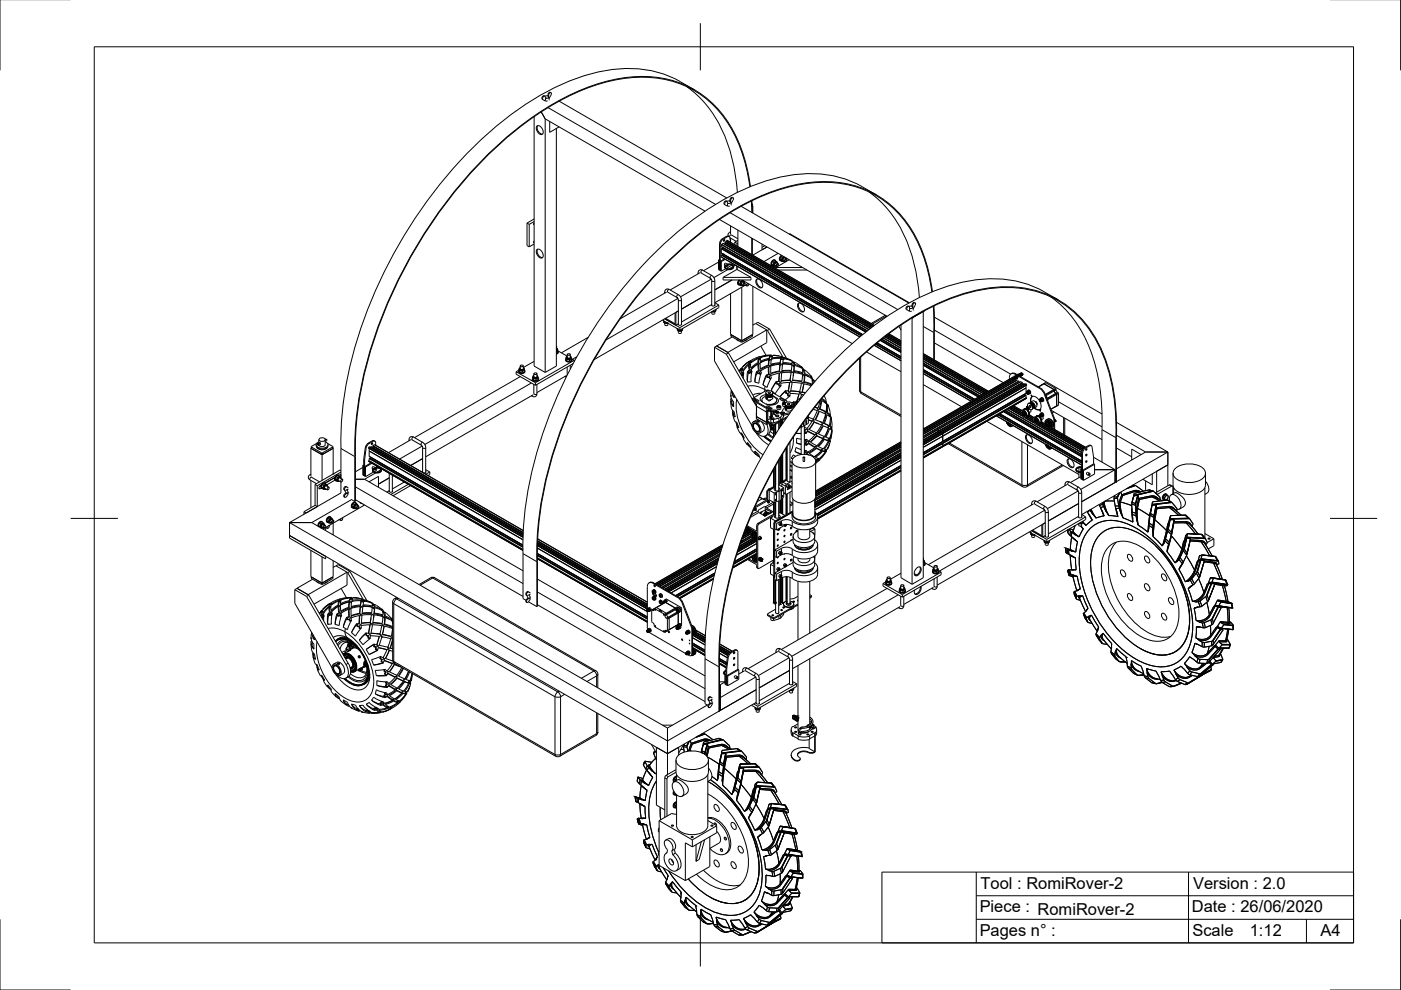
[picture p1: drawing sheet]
<svg xmlns="http://www.w3.org/2000/svg" width="297mm" height="210mm" viewBox="0 0 297 210" stroke-linecap="round" stroke-linejoin="round" font-family="sans-serif">
<defs><g id="words">
<g font-size="3.5">
<text x="207.9" y="188.4">Tool : RomiRover-2</text>
<text x="253" y="188.4">Version : 2.0</text>
<text x="207.7" y="193.4">Piece : RomiRover-2</text>
<text x="252.7" y="193.5">Date : 26/06/2020</text>
<text x="207.7" y="198.4">Pages n° :</text>
<text x="252.8" y="198.5">Scale</text>
<text x="265" y="198.5">1:12</text>
<text x="280" y="198.4">A4</text>
</g>
</g></defs>
<!-- layer: Visible -->
<g fill="none" stroke="#000" stroke-width=".21">
<path d="M116.8 19.7l-.3-.1-.3 .4M144.2 17.3l3 1.7M144.3 17.3a24.4 24.4 0 0 0-18.9-1.7 56.6 56.6 0 0 0-23.6 14.2 98.5 98.5 0 0 0-28.6 52.5 64.4 64.4 0 0 0-.9 12.8M145.6 18.4a25.4 25.4 0 0 1 9.6 15.2l.7 3.5 .4 3.7M113.2 24.7v52.9l2.4 1.4M113.9 26.7a1.21 1.21 0 0 1 1.1 1.8 1.21 1.21 0 0 1-1.1-1.8zM114 26.6a1.31 1.31 0 0 0 1 1.8M114.7 23.7l.9 1.5M115 21l.6 .4M115.5 21.3v.1M115.6 25.2l33.9 19.6M115.6 25.2v53.8"/>
<path d="M115.6 21.4h.1M115.6 21.4h.5M115.7 20.8l-.1-.3-.3-.1-.2 .4v.3M115.7 20.8l-.1 .6M115.7 20.8h.1M116.1 20.4h.1M116.1 20.4h.2M116.2 22.8l35.5 20.5M116.2 20.4l-.9-.1-.4 .4 .1 .3M116.2 20.4v.3l-.5 .1M116.3 20.4v.1M116.3 20.1l-.1-.1-.1 .4"/>
<path d="M116.3 20.1v.3M116.3 20.1l.3-.4h.3v.3l-.5 .9M116.4 20.6v.6M116.5 25.8v2.3l2.1-1.2M118 27.2v50.4l-2.4 1.4M118.6 21.5l35.5 20.5M159 39.6a28.9 28.9 0 0 0-8.3-17.8 21.8 21.8 0 0 0-18.6-5.1 47.5 47.5 0 0 0-21.3 9.8 96.6 96.6 0 0 0-30.8 43.6 73.8 73.8 0 0 0-4.6 26.6v9.6h-.2M159.1 39.6a29 29 0 0 0-8.3-17.9 21.8 21.8 0 0 0-18.7-5.2 47.6 47.6 0 0 0-21.3 9.9 96.8 96.8 0 0 0-31 43.7 74 74 0 0 0-4.6 26.7M182.8 39.6l3 1.7M182.8 39.6a24.4 24.4 0 0 0-18.8-1.7 56.6 56.6 0 0 0-23.6 14.2 98.5 98.5 0 0 0-28.6 52.5 64.4 64.4 0 0 0-.9 12.8M111.7 47.3l.5 .3M111.7 47.3v4.8l.5 .2"/>
<path d="M112.2 47.6v4.7M113.2 46.4l-1.5 .9M113.2 47l-1 .6M113.2 51.7l-1 .6M113.2 51.1l-.1 .2 .1 .1M113.2 47.3l-.1 .2 .1 .1M113.9 52.9a1.21 1.21 0 0 1 1.1 1.8 1.21 1.21 0 0 1-1.1-1.8zM114 52.8a1.31 1.31 0 0 0 1 1.8M148 58.1l.1-.7 .4-.2h.3l2.2 1.3 .5 .6 .1 5.7M148.4 57.8l-6.3 3.7M148.6 57.8l2 1.2 .3 .4v5.4M150.8 59.2l-6.5 3.7"/>
<path d="M152.3 55.1l.2 .1M152.3 55.1v2.1l.2 .1M152.3 55.6l-3.1 1.8M152.5 55.2h.1M152.5 55l-.2 .1M152.5 57.2v.1M152.5 46.5l35.6 20.6M152.7 51.7l.1 5.7M152.8 55.4l.1 .1M152.8 55.4v2M152.9 54.1l.1 .4M152.9 53.7l.2-1.1 30.6 17.7"/>
<path d="M152.9 55.5v2M152.9 53.7l30 17.3M152.9 54.1l.2-.1 29.6 17.1M152.9 53.6h.1M153 54.5l29.3 17M153.3 53.9h.1M153.3 52.5h.1M153.3 53.9l-.1 .2M153.3 52.5l-.1 .2M153.3 58.8v.6h5.9v-.6M153.3 58.8h5.9M153.3 50.7l-.4 .5-.2 .5"/>
<path d="M153.3 51.6l-.3 .2-.1 .5 31 17.9-30.6-17.7M153.3 51.6l31.3 18M153.4 51.6h-.1M153.5 50.8l-.1 .2M153.5 50.8l.2 .1-.3 .2zM153.6 54.9l-.8 .5M153.6 56.6l.3 .4 .6 .2 .8-.2 .3-.4M153.7 56.3l-.1-.4 .3-.1 .4 .3h.7l.4 .5-.4 .3-.6 .1-.6-.3v-.4M153.7 51.8h.1M153.7 43.4l.5 .3M153.7 56.3l.4 .2M153.8 56.4l-.1 .2"/>
<path d="M153.8 55l-.9 .5M153.8 51.6l-.1 .2M153.9 57l-1 .5M153.9 51.2l-.2 .3 31.1 18M154 51.2h.1M154 50.1a1.87 1.87 0 0 0-1.4 1.5l-.1 5.7 .4 .2M154 51.2l.1-.3 31.3 18.1M154 51.1v.1M154 50.1l.3-.1 .3 .2M154.1 43.6h.1M154.2 56l1 .1 .3 .2v.4l-.5 .4h-.8l-.5-.4 .1-.5M154.2 56.1l.2 .1-.3 .3z"/>
<path d="M154.2 43.7h.5M154.2 43.1v-.3l-.2-.1-.3 .3v.4M154.2 43.1h.1M154.3 43.1l-.1 .6M154.3 43.1h.4l.2-.3-.2-.2-.6 .1a.43 .43 0 0 0-.5 .2 .43 .43 0 0 0 .1 .5M154.3 43.1h.1M154.3 57.2l-2.9 1.7M154.3 56.1h.1M154.3 56.2h.1M154.4 56.2l-.1-.1-.2 .1-.1 .2 .2 .1M154.4 56.1l.7 .1 .3 .4M154.7 42.6h.1"/>
<path d="M154.7 42.6l.2 .1M154.7 50.4l1.4 .8M154.8 42.3l.1 .1v.3M154.8 42.3l-.1 .3M154.8 45.1l35.5 20.5M154.9 50.5v.9l-.2-1.2h-.5l-.9 .5M154.9 49.1l-.5 .5v.5M154.9 42.7h.1M154.9 47.9v1.7M154.9 42.9l.1 .6M154.9 42.4l.5-.5 .1 .2-.1 .3M155 49.8l1.4 .8"/>
<path d="M155.1 56.2l-1.1 .7M155.2 59.4l-3.6 2.1M155.3 55.9v.2M155.4 41.9l-.2-.1-.4 .5M155.4 56.5l-.8 .5M155.4 42.4l-.4 .8M155.8 51.3v.6M155.8 51.3l.5 .3M155.9 56.2l-.4 .2M156.3 57.1l2.9 1.7M156.3 57.1l-3 1.7M156.3 51.6v.6"/>
<path d="M156.3 56.4v.7M156.4 48.8v3.5M156.4 51l-.6 .3M156.4 51.5l-.1 .1M156.7 59.3l-.3 .6 .2 .5M156.8 59.5l-.3 .6M156.8 59.5l.2 .2M156.8 59.4l-.2 .2a.5 .5 0 0 0 .2 .8M156.9 59.4l-.1 .1M157 59.4h-.1M157 59.7l-.2 .6M157.1 43.7l35.6 20.6"/>
<path d="M157.3 59.4l23.4 13.4M157.4 59.4l-.4 .3M157.5 59.5l.1 .1M157.5 59.8l.4 .2M157.6 59.7v.1M157.7 59.8h-.3l-.2 .2 .1 .4M157.8 59.9l-.1-.3a.42 .42 0 0 0-.5-.1 .42 .42 0 0 0-.2 .5l-.1 .4M159.3 42.6l.1 2.4M159.4 50.5v3.5M159.4 42.6l.1 2.5M159.4 43.2l.1 .1M159.5 43.3l-.1 .1"/>
<path d="M159.5 50.6v3.5M159.6 43.3l-.1 .5 .1-.1M159.6 43.6v.1M159.6 43.7v1.5M159.6 50.6l-.1 .1M160.5 59.2a1.21 1.21 0 0 1 1 1.8 1.21 1.21 0 0 1-1-1.8zM160.5 59.1a1.31 1.31 0 0 0 1.1 1.8M161.6 51.7v1.3l1-.6-3 1.7M162.2 52.1l-.6 .3M163.6 56l.2 .3M163.6 56l.3 .2M163.6 56.3h.1"/>
<path d="M163.8 55.4l-.2 .6M163.8 56.3l.3 .2M163.8 55.4l.3 .2M163.9 56.2l.1 .1M164 55.9l-.1 .3M164 56.3l.1 .2M164 56.3l.1 .1M164 55.9v.4M164.1 56.4h.1M164.1 55.6l-.1 .3M164.1 56.4v.1M164.3 55.1v.1"/>
<path d="M164.3 55.1a.76 .76 0 0 0-.7 1.1M164.3 56.3l.3 .2M164.3 56.3h.1M164.5 55.3l-.2-.1a.76 .76 0 0 0-.6 1.1h.2M164.5 56.4h-.4M164.5 56.7h5.7M164.5 55.3l-.4 .3M164.5 55.3l.1 .2M164.5 55.3l-.3-.1-.4 .2M164.6 55.7l.4 .2M164.7 55.7h.1M164.7 55.8l-.2-.1-.2 .3 .1 .3"/>
<path d="M164.8 55.8v-.2a.43 .43 0 0 0-.5-.1 .43 .43 0 0 0-.3 .4M164.8 56l.2 .1-.3 .3zM165 53.7l-3 1.8M165 56.1h.1M165.1 56.1l-.1-.2-.3 .1-.1 .3 .2 .2M165.1 57.2h6M165.4 55l.4 .4M165.4 55l.2 .1M165.6 54.4l-.2 .6M165.6 54.4l.2 .2M165.6 55.1l.2 .3M165.7 54.1l-.4 .6v.4l.1 .2"/>
<path d="M165.8 54.9l-.2 .2M165.8 54.9v.5M165.8 54.2a.63 .63 0 0 0-.5 .5 .63 .63 0 0 0 .3 .6M165.8 54.6v.3M165.8 55.4h.1M165.9 54.2l-.3 .2M165.9 55.4h-.1M166.1 54.5l-.3 .1M166.1 54.4l-.3 .5M166.1 55.3l.3 .2M166.2 54.4l-.1 .1M166.2 54.4h-.1"/>
<path d="M166.3 55.4h-.4M166.4 54.7l.3 .2M166.4 54.6l-.4 .3 .2 .4M166.6 54.6v.2M166.6 55l.2 .1-.3 .3zM166.8 55.1l-.1-.2-.3 .1-.1 .3 .3 .1M167.3 55.1l-3 1.7M167.4 49.6v.1M167.4 49.6h-.1M167.4 49.6l25.4 14.6M184.2 40.7a25.4 25.4 0 0 1 9.6 15.2l.7 3.5 .4 3.7M109.4 78.8v.5l4.1 2.4"/>
<path d="M109.4 78.8l4.1 2.3M110 78.7a.7 .7 0 0 0 .6 .5 .7 .7 0 0 0 .7-.5M110 78.5v.2a.76 .76 0 0 0 1.3 0l-.1-.2M110 78.3l.1 .1M110 78.6l.2 .3M110 78.5l-.6 .3M110 78.3v.3M110.1 78.2v.2M110.1 78.2l-.1 .1M110.1 78.4l.1 .2M110.1 78.4l.4 .2 .5-.1M110.2 78.6l.6 .1"/>
<path d="M110.2 78.9l.6 .1M110.2 78.6v.3M110.3 78.1v.1M110.3 78.1v.1l.2 .1h.4l.1-.2M110.3 77.9l-.2 .3M110.3 79.8l-22.4 13M110.3 77.6v.6M110.4 77.5l.3-.1 .3 .2-.5 .2-.2-.2zM110.8 78.7v.3M111 77.9l.2 .3-.2 .3M111 77.6v.6M111 78.1v.1"/>
<path d="M111 78.6l-.2 .1M111.2 78.3v.2M111.2 78.5l-.2 .1M111.2 78.5v.3l-.4 .2M112.9 79.9l.1 .2M112.9 79.9l.2 .7M113 79.9h-.1M113 79.9v.1M113 80v.1M113.2 79.6l-.2 .3M113.2 79.2v.7M113.2 79.8h.1"/>
<path d="M113.2 79.7v.2l.2 .1h.4l.1-.3M113.2 76.6l-2.2 1.3M113.3 79.1h.3l.3 .1-.5 .2-.2-.2zM113.8 79.6l.2 .4M113.8 79.2v.7M113.9 79.8h.1M114 80l.1 .1M114.1 80l-.2 .2M118 73.4v.2M118 73.5v.7M118 73.9l.2 .3-.2 .3 .3-.1M118.2 74.2l.1 .2"/>
<path d="M118.3 74.4l1.9 1.1-.2 .3M118.3 74.4v.3l-.3 .2M118.3 74.5v.3l-.3 .2M118.4 74.6l-.1 .3-.3 .2M119.7 79.8l.3 .2M119.9 76.3v.1M119.9 76.4a.76 .76 0 0 0 1.4 0M120 75.9l.1 .1M120 75.9l.1 .6M120 76.1l-.1 .2a.76 .76 0 0 0 1.4 0l-.1-.2M120 75.8l.1 .2M120 75.8v.1"/>
<path d="M120.1 76v.2M120.1 76l.4 .2 .5-.1M120.1 76.2l.6 .1M120.1 76.5l.6 .1M120.1 79.6l-6.3 3.6M120.1 76.2v.3M120.2 77.8v1.6M120.2 75.2v.6M120.3 75.7l-.1 .1M120.3 75.6l-.1 .2 .3 .1h.3l.1-.3M120.4 75h.3l.2 .2-.4 .1-.2-.1zM120.7 76.3v.3"/>
<path d="M120.9 75.5l.2 .4-.1 .2M120.9 75.2v.6M120.9 77.4v.8M120.9 75.7l.1 .1M121 76.1l-.3 .2M121.1 75.9l.1 .1M121.2 76l-.2 .1M121.2 76v.3l-.5 .3M121.2 76.1l.6 .3M121.2 76.3v.1M121.5 77.1l-8 4.6M121.8 76.4v.2"/>
<path d="M121.8 76.4l-8.3 4.7M122.3 75.6l-.9 .6M124.7 71.5l-5.7 3.3M140.5 67.9l3.6 2.1M140.7 68v.2M140.7 68h.1M140.7 68.2l.3 .3h.6v.4M140.7 68.2h.1M140.7 68.2l.1 .1M140.8 68.3l.6 .1M140.8 68.1v.2M140.9 68.5l.2 .5 .5-.1"/>
<path d="M140.9 62.2l.2-.8 .7-.1 2.2 1.3 .4 .5 .1 5.8M141.4 61.9l-9.9 5.7M141.4 68.4h.1M141.5 61.9l2 1.2 .3 .4v5.4M143.1 66.3v2.4l-2-1.2M143.3 69l-2.4-1.4 3.2 1.9M143.3 69v-2.8l.5-.3-17.8 10.3M143.6 69.7l.1 .3M143.6 69.7h.1M143.6 69.8l.1 .3 .4 .1 .4-.1 .2-.2M143.7 70l.6 .1M143.7 69.7v.3"/>
<path d="M143.7 63.3l-15.2 8.8M143.8 70.2l.1 .4 .3 .1 .2-.1 .1-.4M143.8 68.7l-.5 .3M143.8 68.6v.2l.3 .2 .3-.1 .1-.3M144.1 69.5v.5M144.3 69.9v.2M144.8 69.7v.1l-.5 .3M150.9 61.8l-6.4 3.7M151.1 66h.1M151.1 66h.3M151.4 65.8v.2M151.5 73.6l2.5 1.5"/>
<path d="M151.5 73.6v2.9l7.9 13.7M151.5 64.6l.1 .1-.3 .2-.3-.1-.1-.2-6.4 3.7M151.8 65.8l-.4 .3h-.5v.4h.6l.1-.4M151.8 65.6v.2l-.4 .2M152 73.4h.1M152 73.4l2.5 1.4M152 73.4l2.3 1.3M152 73.4l-.5 .2M152.4 64.7v.5l-8.3 4.8M152.4 64.7l-8.3 4.8M154 75.1l5.5 9.7M154.3 74.7h.1"/>
<path d="M154.5 74.8l-.5 .3M154.5 74.8l5.4 9.5M154.9 62.3v8.6l2.4 1.4M155 70.9v.4l2.3 1.3 2.2-1.3 .1-.4M155 71l2.1 1.2M155.3 71.5l-3.3 1.9M156.1 71.9l.7 .4M156.5 60.1l.5 .5M156.5 60.1l.3 .2M156.8 60.3l.1 .1M156.9 60.4l.1 .2M156.9 60.4l.2 .1"/>
<path d="M157.1 78.3l.1 .7M157.1 78.3l-.4 .5M157.1 78.3l.2 .1M157.1 60.5l-.1 .1M157.1 78.2l-.4 .5M157.1 78.2l.2 .1M157.2 78.1l-.5 .6M157.2 79l-.2 .3M157.2 79l.2 .1M157.3 78.4l.1 .7M157.3 60.9v11.4M157.3 60.4l.3 .2"/>
<path d="M157.3 78.3l.1-.1-.1 .2M157.3 78.3l-.1 .1M157.3 79.7h.1M157.4 79.3l-.1 .4 .3-.2M157.4 79.3l.2 .2M157.4 79.7h-.1M157.4 78.2l-.1 .1M157.4 79.1l-.2 .4M157.4 77.9l-.3 .3M157.4 78.2h.1M157.4 60.5h-.3M157.5 78.6h.1"/>
<path d="M157.5 77.8h.1M157.5 79.2h.1M157.5 79.3l.1 .2M157.6 79l-.2 .1M157.6 79l-.1 .3h-.1M157.6 79h.1M157.6 78.9v.1M157.6 79.5h.1M157.6 79v1.2M157.8 60.1l.2 .1-.4 .3zM158 60.1l-.1-.1-.3 .1-.1 .3 .2 .2M158 60.1v.1"/>
<path d="M158 60.4l.4 .3M158.1 60.5h-.2M158.4 71.9l-.6 .4M158.5 76.9l-1 .9M158.5 78.7l.2 .4M158.6 78.7v.2M158.6 78.9h.1M158.6 78.9l.2 .2M158.6 78.7h-.1M158.6 60.1l-7 4.1 .8 .5M158.7 77.4l.1 1M158.7 77.4l-.9 1a.39 .39 0 0 0-.2 .7"/>
<path d="M158.7 77.4l.2 .1M158.7 77.1l-1.2 1.5M158.7 78.9l.1 .2M158.7 77.1l.2 .2M158.8 60.2l-.3 .4-.2-.2 .1-.2M158.8 78.4l-.2 .3M158.8 79.1l.1 .1M158.8 79.1h.1M158.8 78.4l.2 .1M158.9 77.5l.1 1M158.9 77.3l-.2 .1M158.9 76.6l-.7 .5a1.35 1.35 0 0 0-.8 1.1l.1 .4"/>
<path d="M158.9 76.6l-.2 .5M158.9 76.6l.1 .2M158.9 79.1v.1M159 77.3h.1M159 78.8l.4 .2a.7 .7 0 0 0-.9 .9v1.1M159 78.8v.2l-.2 .1M159 76.5l-1.5 1.3M159 78.5l-.3 .4M159 76.5l.2 .2M159 76.8h.1M159 76.8l-.1 .5M159.1 77.2l-.2 .3"/>
<path d="M159.1 77.2l-.2 .1M159.1 77.2h.1M159.1 76.8l.1 .1M159.2 78.8h.1M159.2 76.7h.1M159.2 76.7l-.2 .1M159.2 78.8v.2M159.2 76.7l-.1 .1M159.2 78l.2 .1M159.2 76.5h-.2M159.3 79.2h.1M159.3 79.1h.1"/>
<path d="M159.3 78.5h-.3M159.3 78.5l-.2 .3h-.1M159.3 78.5h.1M159.3 78.4l.1 .3M159.3 78.4v.1M159.4 78.7l-.1 2.3h-.8l-.1-1.3 .1-1M159.4 78.1l-.1 .2M159.6 68.9l1.1-.6 2.5 1.5M159.6 60.7v10.2l-2.3 1.4M160.2 68.6l2.4 1.3M160.4 78.8l.1 .3 .8 .2M160.5 78.9h.1"/>
<path d="M160.5 78.9l.2 .2M160.5 78.8v.1M160.5 79.1l-.4 1.9M160.5 78.8l-.3 .9-.1 1.3M160.6 78.9l.1 .2M160.7 77.2l.1 1.3M160.7 77.2l-1.4 1.2M160.7 79.2v.1M160.7 79.2h.1M160.7 76.9l-1.5 1.1M160.7 77.2l.1 .2M160.7 76.9l.1 .1"/>
<path d="M160.8 79.2l-.1 .1M160.8 78.5l-.3 .3M160.8 77l.2 .1M160.8 77l-1.4 1.1M160.8 76l-.7 .3a1.2 1.2 0 0 0-1 1.1l.1 .6M160.8 76l-.1 .9M160.8 78.5l.2 .1M160.8 76l.1 .2M160.8 77.4l.2 1.2M160.9 75.8l-1.8 1M160.9 76.2h.1M160.9 76.2l-.1 .8"/>
<path d="M160.9 75.8l.1 .2M160.9 79l.4 .3M160.9 79v.2l-.2-.1M160.9 79h.2M161 76l-.2 .1M161 78.6l-.4 .3M161 78.6h.2M161 77.1l-.2 .3M161 77.1h.1M161.1 79v.2M161.1 79.3h.1l-.1 .1M161.1 79.3h.1"/>
<path d="M161.1 76.9l-.1 .2M161.1 76.9l.1 1.3M161.2 75.6l-.6 .2a1.86 1.86 0 0 0-1.4 .7l-.1 .3M161.2 76.6l.1 .2M161.2 78.6l-.1 .4M161.2 78.6l.1 .1M161.2 78.2l.2 .1M161.2 76h-.2M161.3 76l-.4 .2M161.3 75.8l-.1-.2-.3 .2M161.3 78.6l.1 .4M161.3 76.8l-.1 .1"/>
<path d="M161.3 76.8h.1M161.3 73.4l1.1 1.9M161.4 79v.1M161.4 79l-.5 2.3-.8-.3M161.4 75.8l-.4 .2M161.4 78.3l-.2 .3M161.4 75.6h.1M161.4 75.6v.2M161.4 75.7v.1M161.4 75.6h-.1M162.5 79.5v.3M162.5 79.6h.1"/>
<path d="M162.5 79.6l.2 .3M162.5 79.8l-.7 1.8M162.5 79.8l.9 .5M162.6 69.9v2.8l-7 4M162.6 69.9l-8.3 4.8M162.6 70l.1 .1M162.6 79.5h-.1l-.4 .8-.3 1.3M162.6 79.6l.1 .3M162.7 70.1l3.4 5.8-.3-.2M162.9 77.8v1.5M162.9 77.8l-1.6 .8M162.9 77.4l-1.7 .8"/>
<path d="M162.9 77.8l.1 .1M162.9 77.4l.1 .1M162.9 79.3l-.4 .3M162.9 79.3l.2 .1M163 77.5l.3 .2M163 77.5l-1.6 .8M163 77.9l.1 1.5M163 76.2l-1.9 .7M163 76.2l-.1 1.2M163 76.2v.2M163 79.9l.1 .2 .3 .1M163 79.9l-.1 .1-.2-.1"/>
<path d="M163 76l-1.8 .6M163 76.4h.1M163 76.4v1.1M163 76l.1 .2M163.1 79.4l-.5 .2M163.1 79.4l.2 .1M163.1 76.2l.4 .1M163.1 76.2l-1.8 .6M163.1 79.9l.1 .2M163.2 69.8l-.5 .3M163.2 69.8l3.6 6.1M163.3 77.7l-.3 .2"/>
<path d="M163.3 77.7h.1M163.3 75.6l-.2 .6M163.3 75.6h.1M163.3 75.4l-.8 .1a1.4 1.4 0 0 0-1.3 .5v.6M163.3 75.4l-.3 .6M163.3 75.4v.2M163.3 79.5l-.3 .4M163.3 79.5l.1 .1M163.4 75.3h.2l.1 .3h-.3M163.4 75.6h.2M163.4 75.3l-2 .4M163.4 75.3v.3"/>
<path d="M163.4 79.1l.2 .1M163.4 77.2l.1 .2M163.5 75.3l-1.3 .1-.8 .3M163.5 77.4l-.2 .3M163.5 77.4h.1M163.6 76.1l-.5 .3M163.6 76.1l-.2 1.1M163.6 76.1l1.3-.1a.41 .41 0 0 1 .6 .1 .41 .41 0 0 1-.1 .5v.3M163.6 75.6h.1M163.6 79.2l-.3 .3M163.6 75.6h-.3M163.6 75.9v.2"/>
<path d="M163.6 76.1h.1M163.9 75.3l.8 .1M163.9 75.3l1.3 .2M163.9 75.3v.1M165.2 79.1l-.1 1.7M165.2 79.1l-1.2 .3a.45 .45 0 0 0-.6 .6M165.2 79.1v.1M165.2 78.7l-1.8 .4M165.2 78.7l.1 .1M165.2 79.2v1.7M165.3 78.8l.2 .2M165.3 78.8l-1.7 .4"/>
<path d="M165.4 77.2l-1.3 .2a.75 .75 0 0 0-.7 .4 .75 .75 0 0 0 0 .7v.6M165.4 77.2l-.2 1.5M165.4 77.4h.1M165.4 77.4l-.1 1.4M165.4 77.2v.2M165.4 77.1l.3 .1M165.4 77.1l-1.9 .3M165.4 76.9l-2 .3M165.4 76.9v.2M165.5 79l-.3 .2M165.5 79l.2 .1M165.5 76.1l.3 .1"/>
<path d="M165.5 76.1l-.1 1M165.6 75.9v.1M165.6 75.8l-2 .1M165.6 75.8l-.1 .3M165.6 75.9h.1M165.7 75.9l.4 .1v.2M165.7 77.2l.2 .2M165.7 77.2l-.3 .2M165.7 75.6l-.1 .2M165.7 75.6l-1.8-.2-.3 .5M165.7 75.6h.1M165.7 75.6l-.1 .3"/>
<path d="M165.8 75.8v.1M165.8 75.8l-.1 .1M165.8 75.6v.2M165.8 75.6l-.1 .3M165.8 78.6v.1M165.8 76.2l.3 .1M165.8 76.2h-.3M165.8 78.7l-.3 .3M165.8 78.7h.1M165.8 78.7h1.9M166 76.9l1.9 .2M166 77.1l1.8 .2"/>
<path d="M166 77.1h.1M166 76.9v.2M166 77.1l-.3 .1M166.1 76.3h.1M166.1 76.2h.1M166.1 76.2h-.3M166.1 76l1.8 .6v.5M166.1 76l-.1 .9M166.1 76v.2M166.1 75.9l.2-.1 1.6 .7M166.1 75.9l1.8 .6M166.1 75.9v.2"/>
<path d="M167.6 79.6l-.1 1.1M167.7 78.7l.3 .2M167.8 78.5l-2 .1M167.8 78.5l-.1 .2M167.8 77.3l.1 .1M167.9 76.5h.1M167.9 76.5l.4 .3M167.9 77.4l-1.2-.2a.6 .6 0 0 0-.7 .1 .6 .6 0 0 0-.2 .7v.6M167.9 77.4l-.1 1.1M167.9 77.4l.2 .1M167.9 77.1l-.1 .2M167.9 76.8h.1"/>
<path d="M167.9 76.8l.3 .1M167.9 76.7l.1 .1M168 76.8h.1M168 78.9l.2 .3M168 78.9l-.3 .2M168 76.8l.3 .2M168 76.8l.2 .1M168.1 77.5l.2 .2M168.1 77.5h-.2M168.2 76.9h.1M168.2 79.2v.5M168.2 76.9l.1 .1"/>
<path d="M168.3 79l-.3 1.6M168.3 79l1.2 .2a.66 .66 0 0 1 .6 .3 .66 .66 0 0 1 0 .7l-.1 .6M168.3 77v.4M168.3 78.8l1.8 .4M168.3 79l-.1 .2M168.3 78.8l-.3 .1M168.3 77.4l-.2 .1M168.3 78.6l1.9 .4M168.3 77.4l.1 .1M168.3 76.8l-.1 .1M168.3 78.6v.2M168.4 76.8l.6 .3"/>
<path d="M168.4 76.8v.5M168.4 76.8l-.1 .2M168.4 77.5l.7 .2a1.13 1.13 0 0 1 1.1 .8v.5M168.4 77.5l-.1 1.3M168.4 77.5l-.1 1.1M168.4 77.3l1.7 .7M168.4 77.3l-.1 .1M168.9 77.1l1.2 .8M169.3 64.3a1.21 1.21 0 0 1 1.1 1.8 1.21 1.21 0 0 1-1.1-1.8zM169.4 64.3a1.31 1.31 0 0 0 1 1.8M169.9 77.8l.2 .2M169.9 77.8l.5 .5"/>
<path d="M170.1 79.2l.2 .3M170.1 78l-.1 .1M170.1 78.2l.2 .2M170.1 78.3l.1 .1M170.1 78.3h.3M170.1 78.3h.1M170.2 78.3h.1M170.2 79l-.1 .2M170.3 78.4h.1M170.3 79.5l.2 .2M170.3 78.4h-.1l.2 .2M170.3 79.5h-.1"/>
<path d="M170.3 78.4l.1 .1M170.4 78.6l.1 .8M170.4 78.3v.2M170.4 78.3l-.1 .1M170.4 78.5h.1M170.5 78.4l1.6 1.4M170.5 78.4l.2 .8M170.5 79.4l.9 .5M170.5 79.4l-.2 .1M170.5 78.4l-.1 .2M170.5 79.7l-.1 1.3M170.7 79.2l1.4 .8"/>
<path d="M170.7 79.5l.5 .2a1.14 1.14 0 0 1 1 1.1v.7M170.7 79.5l-.2 1.4M170.7 79.2l-.2 .2M170.7 79.5l-.2 .2M182.2 75.9v6.8l.2 .6 8.6 5M183.7 74.6l7.3 4.2M185.3 73.2l5.7 3.3M185.7 72.9l5.3 3M185.9 72.7l5.1 3M186.7 72.1l4.3 2.5M186.9 71.9l4.1 2.4M187.6 71.4l3.4 2-3.4-2"/>
<path d="M187.7 66.8l-3 1.8M187.8 71.2l3.2 1.9M188.4 70.8l2.6 1.5M190.6 69.2l.4 .8M191 68.9v53.6l2.4 1.4M192.2 65.6l.6 .4M192.7 65.9h.1M192.8 66h.5M192.8 66h.1M192.8 65.4v-.3l-.2-.1-.3 .3v.4M192.8 65.4h.1M192.9 65.4h.1"/>
<path d="M192.9 65.4l-.1 .6M193.3 64.9h.1M193.3 64.9l.2 .1M193.4 67.4h.1M193.4 67.4v56.5M193.4 64.6l.1 .1v.3M193.4 64.6l-.1 .3M193.4 65v.3l-.5 .1M193.4 65l-.9-.1-.4 .4 .1 .3M193.5 65h.1M193.5 65.1l.1 .7M193.6 64.7l.2-.4h.3v.3l-.5 .9"/>
<path d="M194 64.2l-.3-.1-.3 .5M195.7 66h.1M195.7 76.1l12.9 7.4M195.7 66l-2.3 1.4M195.7 66v56.5l-2.3 1.4M195.7 69.2l2.3 1.3M195.7 78.6l10.7 6.2M195.7 77.3l11.9 6.8M195.7 75.8l13.2 7.6M195.7 75l13.9 7.9M195.7 78.4l10.9 6.3M195.7 77l12.1 7"/>
<path d="M195.7 79.2l10.2 5.9M197.6 61.9a28.9 28.9 0 0 0-8.3-17.8 21.8 21.8 0 0 0-18.6-5.1 47.5 47.5 0 0 0-21.3 9.8 96.6 96.6 0 0 0-30.9 43.6 73.8 73.8 0 0 0-4.5 26.6l-.2 9.6M197.7 61.8a29 29 0 0 0-8.3-17.8 21.8 21.8 0 0 0-18.7-5.2 47.6 47.6 0 0 0-21.3 9.9 96.8 96.8 0 0 0-31 43.7 74 74 0 0 0-4.6 26.7M197.9 64.9l.1 5.6M198 70.5v5.8M198 64.9l.1 11.4M198.1 72.7l14.6 8.4M198.1 67.3l35.5 20.5M198.1 70l16.2 9.3M214.4 79.3a.84 .84 0 0 1 1-.1l5.5 3.3 .7 1M214.8 79.9l-19.1 11M214.9 79.8h.1"/>
<path d="M215 79.8l.4 .2-.1 .5M215.2 79.9l.2 .1v.2M215.2 79.9l.3 .1-.1 .2M215.2 79.8l.3 .1v.3M215.2 79.8h.1M215.3 79.8l.2 .1v.3M215.3 79.9l.1 .3M215.3 79.8h.1M215.3 79.8h.2v.3M215.3 79.9h.1M215.3 79.8l.3 .1v.2M215.3 79.8h.3v.3"/>
<path d="M215.4 79.9l.1 .1M215.4 79.7h.1M215.4 79.9h.1M215.4 79.7l.2 .1v.3M215.4 79.7l.2 .1M215.4 79.8h.1M215.5 79.7h.1M215.5 79.9v.1M215.5 80h.1M215.5 79.9h.1M215.5 79.7h-.1M215.5 79.8h.1"/>
<path d="M215.5 79.8l.1 .2M215.6 79.8v.1M215.6 79.8h.1M215.6 79.9h.1M215.6 80h.1M215.8 79.4h.1M215.9 79.4l.3 .3M215.9 79.4h-.3M215.9 79.4l-.2 .1M216 79.4l.2 .1v.2M216 79.4h.1M216 79.4l.2 .3"/>
<path d="M216 79.4l.3 .1-.1 .2M216 79.4l.3 .1v.2M216.1 79.4h.1M216.1 79.4h.2v.3M216.1 79.5h.1M216.1 79.3l.2 .1v.3M216.1 79.3h.1M216.1 79.5l.1 .1M216.1 79.3l.3 .2v.2M216.2 79.5h.1M216.2 79.3h.2v.3M216.2 79.7h.1"/>
<path d="M216.2 79.7h-.1M216.2 79.4h.1M216.2 79.5l.1 .1M216.2 79.3l.2 .1v.2M216.2 79.3h.1M216.2 79.6h.1M216.2 79.3l.3 .1-.1 .2M216.2 79.4l.1 .2M216.2 79.3h.3v.3M216.3 79.5h.1M216.3 79.2l.2 .2v.2M216.3 79.6h.1"/>
<path d="M216.3 79.4h.1M216.3 79.7h.1M216.3 79.4v.1M216.3 79.2h.1M216.3 79.2l.2 .1v.3M216.3 79.3h.1M216.3 79.4l.1 .1M216.3 79.2l.3 .1v.3M216.3 79.2l.3 .1v.2M216.4 79.3h.1M216.4 79.3l.1 .2M216.4 79.2l.2 .1v.2"/>
<path d="M216.4 79.2h.1M216.4 79.5h.1M216.4 79.6h.1M216.4 79.2h.2v.3M216.5 79.1l.2 .3M216.5 79.2h.1M216.5 79.6h.1M216.5 79.4h.1M216.5 79.3v.1M216.5 79.1h.1M216.5 79.3h.1M216.5 79.5h.1"/>
<path d="M216.5 79.3l.1 .1M216.5 79.1l.2 .2M216.6 79.2h.1M216.6 79.2v.2M216.6 79.6h.1M216.6 79.4h.1M216.6 79.2l.1 .1M216.6 79.5h.1M216.7 79.5h.1M216.7 79.3h.1M216.7 79.4v.1M216.7 79.4h.1"/>
<path d="M221.4 61.9l3 1.7M221.4 61.9a24.4 24.4 0 0 0-18.8-1.7 56.6 56.6 0 0 0-23.6 14.2 98.5 98.5 0 0 0-28.6 52.5 64.4 64.4 0 0 0-.9 12.8M222.8 63a25.9 25.9 0 0 1 9.9 16.2 48.4 48.4 0 0 1 .9 11.9M65.9 95.1v5.9M65.9 95.1l2.4 1.3M66 95l-.1 .1M66 94.7v.4M66 95l2.2 1.3h.2M66.1 94.6v.2l2.1 1.2h.2M67 94.3a1.18 1.18 0 0 0 1.8 .9l.7-.4v-.5M67.1 94.8a1.43 1.43 0 0 0 2.4 0M67.1 94l-1.1 .7"/>
<path d="M67.3 94.2h.1M67.3 94.1l.4-.3 .2 .2 .1 .2-.5 .2M67.4 94.1l-.1 .1 .2 .2-.1-.3M67.4 94.1h.1M67.4 94.1l.4-.2-.3 .2M67.4 94.1l-.1 .1M67.5 94.1l-.1 .1M67.5 94.1h-.1M67.5 94.1l.1 .2-.2 .1M67.6 93.2v.7M67.6 93.7a.61 .61 0 0 0-.6 .5 .61 .61 0 0 0 .5 .7l.8 .1a.88 .88 0 0 0 1.2-1l-.5-.3M67.8 92.9l.5-.1a.52 .52 0 0 1 .6 .5l-.6 .3a.52 .52 0 0 1-.7-.5z"/>
<path d="M68.3 96.4v5.5M69 93.1h-.1M69 93.1h.1M69.1 93.1h.1M69.1 93.1l-.2 .1M69.2 93.1l-.3 .1 .1 1.1a.79 .79 0 0 1-1.4 .1M69.2 93.1h.1M69.2 93.1l.1 .3-.4 .2M69.2 93.1l.1 .2M69.3 93.3v.1M69.4 94l1.1 .7M70.5 94.6v.2l-2.1 1.2"/>
<path d="M70.6 94.7l-.1 .4M70.6 95v.1M70.6 95.1l-2.3 1.3M70.6 95.1v5.4M72.3 95.1v6.3l-.2-.3M72.3 95.1l2.9 1.7v9.5M72.3 99.8l-.2-.2-5.3 3.1M76.9 98.7v2l.2 .1M76.9 98.7l.2 .1M76.9 99.1l-1.5 .9M77.1 98.8v2M77.1 98.6l-.2 .1"/>
<path d="M77.1 98.8h.1M77.1 97.4l.2 .1M77.1 97.4v3.4M77.3 97.5v3.4M77.3 98.9l.2 .1M77.3 98.9v2.1l.2 .1M77.4 94.9l-.3 2.5M77.5 99v2.1M77.6 95l-.3 2.5M78.1 94l-.4 .4-.2 .5M78.1 95h.1M78.1 97.7v.1"/>
<path d="M78.1 95l32.8 18.9M78.1 97.7l32.8 18.9M78.1 97.8l32.8 18.9M78.1 97.8h.1M78.1 95l.2-.3 32.6 18.9M78.3 97.7l.1-.6 32.4 18.8M78.3 95.1v1.7l32.5 18.8M78.3 97.7h-.2M78.3 95.6l32.6 18.9M78.3 97.7l32.6 18.8M78.3 95.6h.1M78.6 97l-.1 .2"/>
<path d="M78.7 94.7l-.2 .1M78.7 94.7l32.2 18.6M78.7 94.7h.1M78.7 98.1l-1.4 .8M78.8 93.9l-.1 .2M78.9 98.2l-1.4 .8M78.9 93.9l.1 .1-.2 .2zM78.9 93.5l-.9 .5M78.9 93.5l.3-.1 .3 .1M79 99.7l.1 .3 .6 .3 .8-.1 .3-.2 .1-.3M79 94.9h.1M79.1 93.6a1.88 1.88 0 0 0-1.5 1.4"/>
<path d="M79.1 93.6l.2-.1 .3 .2 .1 .7M79.1 99.6v.1M79.1 99.3l.3 .3M79.1 99.3v.1M79.1 94.7l-.1 .2M79.5 99.1h.5l.6 .1 .3 .3-.1 .4-.5 .3-.8-.1-.5-.3 .1-.5M79.6 99.2l.1 .1-.2 .3zM79.6 99.2l-.5-.3-.2 .3 .1 .2M79.7 99.3l-.1-.1-.2 .1v.3h.1M79.7 99.3h.7l.4 .3-.9 .5M79.7 99.3h.1M79.7 99.2l.9 .1 .2 .2v.3l-.6 .3h-.7l-.4-.3 .1-.4"/>
<path d="M79.9 98.8v.3M79.9 99.2v.5l-.5 .3M81 99.5l-.1 .1M86.7 93.5l.2-.8 .6-.1 2.3 1.3 .3 .5 .2 5.8M87.1 93.2l-4.7 2.8M87.3 93.2l2 1.2 .3 .4v5.4M89.5 94.6l-4.8 2.7M89.6 100l-.2 .1M89.6 97.2l-2.5 1.5M89.6 100v.1M90.3 99.6l.8 .5M90.3 100l-.1 .2-.4 .1"/>
<path d="M112.6 81.2l-22.5 13M112.8 80.4a.71 .71 0 0 0 .7 .4 .71 .71 0 0 0 .7-.4M112.9 80.2v.2a.76 .76 0 0 0 1.3 0l-.1-.2M113 80.1l.1 .2M113 80.1l.4 .2M113.1 80.3h.3M113.1 80.6l.6 .1M113.1 83.7l-22.8 13.2M113.1 80.3v.3M113.2 81.5v2M113.4 80.3l.3 .1M113.5 81.1v.6"/>
<path d="M113.7 80.4v.3M113.8 81.5v2.2l-.4 .4-.7-.2M113.9 80.2l-.2 .2M113.9 80.2l-.5 .1M114.1 80.1l-.2 .1M114.1 80.1v.3l-.4 .3M154.9 83.9v.1M154.9 85h.3M154.9 84h.1M154.9 85.2l.2 1.3M154.9 83.9l.2 .7 .5 .6-.1 1M154.9 85l.2 .7 .4 .5"/>
<path d="M154.9 85l.3 .2M155 84.5l-.1 .5M155 82.7l-.1 1.2M155 84.5l.1 .1M155.1 82.7l.1 .8 .5 .8M155.1 86.5l.2 .4a1.06 1.06 0 0 1 .5 1.2l.1 .3M155.2 84.7l.1 1.1 .3 .4M155.3 87l.1 .2M155.3 83.1l.4 1.2 .1-.4M155.3 87.6l.1 .1M155.3 87.7h.2M155.3 87.7l.2 .4 .4 .3"/>
<path d="M155.4 87.9l.1 .5a1.28 1.28 0 0 0 .7 1.1l.5 1.2-.4-.1v-.3M155.4 87.1l.2 1 .3 .3M155.4 87.2l-.1 .3 .2 .1M156 89.5l.4 1.1M156.1 89.7v.1M156.2 90l.2 .4M156.3 90.6l.6 1.2M156.3 90.4h.1M156.4 90.4h.1M156.5 90.6l.2 .1M156.9 91.8h.3l.6 1M157 91.8v.1"/>
<path d="M157 91.9l.2 .2M157 91.8l.7 1.1M157.2 92.1h.1M157.4 92.4h.1M157.5 92.7l.1 .2M157.5 92.7h.1M157.8 92.8l-.2 .3 .8 1.1M158.5 94.1l.7 .9M158.5 93.8l-.1 .4 .1 .1M158.5 93.9l.4 .4a.9 .9 0 0 1 .4 1l.9 1.1M158.5 93.9v.2M158.5 94.3l.1 .1"/>
<path d="M158.6 94.2l.2 .4M158.6 94.2l-.1 .1M158.6 94.2h.1M158.9 94.6h-.1M159 94.8h.1M159.5 84.8l.1 .1M159.6 84.9l3.8 2.2M159.6 84.7l3.8 2.2M159.6 84.5v.2M159.7 85l.2 .3M159.7 89.5a1.57 1.57 0 0 1 1.4 2.3 1.57 1.57 0 0 1-1.4-2.3zM159.8 89.7a1.21 1.21 0 0 1 1.1 1.8 1.21 1.21 0 0 1-1.1-1.8z"/>
<path d="M159.9 85.1v.3M159.9 84.7h.3M159.9 89.8a1.06 1.06 0 0 1 .9 1.6 1.06 1.06 0 0 1-.9-1.6zM159.9 85.4l.5 .3M159.9 85.4l.5 .7M160.1 95.6v.5l.3 .4 .1-.2M160.1 95.6l.1 .5M160.1 95.6l.4 .4a1.17 1.17 0 0 1 .6 1.1l.2 .2M160.2 96.1l.8 .6M160.2 84.7l-.2 .1M160.2 84.9h.2v.1M160.4 85.6v.5"/>
<path d="M160.4 87.7v.4M160.4 88.3v.4M160.4 86.1h.1M160.4 88.3h.1M160.4 88.7l2.1 1.3M160.4 88.1v.1M160.4 86.1v2.2M160.4 87.6v.1M160.4 86.1l2.1 1.2M160.4 96.5h.1M160.5 89.3l.3-.1 .2 .2-.4 .1zM160.5 96.4v.2l.3 .2 .1-.1"/>
<path d="M160.7 89.5h.1M160.8 89l-1.1 .5M160.8 84.9v.1h-.3l-.7-.4 .3-.1 .7 .4M160.9 96.7l.1 .2M161.4 89.4a1.38 1.38 0 0 1 .6 1.3 1.38 1.38 0 0 1-.9 1.1M161.5 84.9l.1 .3M161.8 81.6l.8 .5M161.9 92.5l1.5 1.1M162 92.5l1.5 1.1M162.1 92.5l1.4 1M162.3 83.3a.81 .81 0 0 0 .8 .5 .81 .81 0 0 0 .7-.5l3 1.7v.3M162.3 83.9a.82 .82 0 0 0 .5 .9 .82 .82 0 0 0 1-.3v-.6"/>
<path d="M162.4 84a.78 .78 0 0 0-.8 .4 .78 .78 0 0 0 .1 .9M162.5 83.7a.96 .96 0 0 0-1 .3 .96 .96 0 0 0-.1 1l.9 .6M162.5 86.8l.4 .3M162.5 87.3h.2M162.5 90h.2M162.5 84.3l.1 .3zM162.5 83.6l-.1 .2a.8 .8 0 0 0 .7 .5 .8 .8 0 0 0 .7-.5l-.1-.2M162.6 83l.5-.2a.58 .58 0 0 1 .7 .6l-.7 .3a.58 .58 0 0 1-.7-.5zM162.6 86.3l.9 .4 .1-.2M162.6 83.7v.2M162.6 90a1.75 1.75 0 0 1-.4 2.5 1.81 1.81 0 0 1-1.7-.7M162.6 83.9h.1"/>
<path d="M162.6 83.7v.3M162.6 83.9v.1M162.6 84h.1M162.7 89.5l-2.3-1.2 2.1 1.2M162.7 84h.1M162.7 83.7v.3M162.7 80.1h.1M162.7 89.4l1.1 .7h.4M162.7 89.2v.2M162.8 89.5h-.2M162.8 89.3l1 .6h.4M162.8 84.1h.1"/>
<path d="M162.8 87.3h-.2M162.8 89.9l-.2 .1M162.8 83.7v.4M162.8 92.1l-.5 .3M162.8 87.2h.6M162.8 89.9h.6M162.8 84.8l.3 .2 .3-.2M162.9 86.1l.7 .4M162.9 82.9l-.4 .1M162.9 83.2l.5 .1-.3 .1h-.2zM162.9 86.1h-.3v.2M162.9 83.8v.4"/>
<path d="M162.9 84.1h.1M162.9 84.2h.1M163 87.1h.2M163 83.4h.2M163 84.1h.1M163 84.1l.1 .1M163 86.5h.2v.1M163.1 83.8v.4M163.1 84.2h.1M163.1 89.8a1.98 1.98 0 0 1-.3 2.3M163.1 82.9l-.5-.2-3 1.8M163.2 80.3h.1z"/>
<path d="M163.2 84.1l-.1 .1M163.2 84.2h.1M163.2 83.8v.4M163.2 84.1h.1M163.3 91.1h.7M163.3 90.9h.7M163.3 87.1h-.1M163.4 88.6v.1M163.4 84.1h-.1M163.4 88.7l-.6 .4v.2M163.4 84.1h.1M163.4 87.3h.1"/>
<path d="M163.4 89.9l.1 .1M163.4 83.7v.4M163.4 87.1h1.1M163.4 86.9h1.1M163.4 86.9v.2M163.4 88.4l.1 .2M163.4 80l.1 .2M163.5 88.5v.1M163.5 88.5l-.1 .1M163.5 84h.1M163.5 80l-.8 2.1M163.5 84h-.1"/>
<path d="M163.5 90.1l-.3 .1h.2v-.1M163.5 83.7v.3M163.5 88l.4-.3 .6 .4v.2M163.5 86.7h.1M163.5 86.6l-.1 .1M163.5 88l.4 .2-.4 .5M163.5 88v.2M163.5 88.6h.1M163.5 90l.1 .1M163.5 88.2l.3 .1M163.6 84h.1M163.6 90v.1"/>
<path d="M163.6 84h-.1M163.6 83.9v.1M163.6 83.9h.1M163.6 83.7v.3M163.6 90h.1M163.6 88.6l.5 .1-.5 .1zM163.7 88.9h.3M163.7 90.4h.1M163.7 88.9h.2M163.8 84a.8 .8 0 0 1 .9 .8 .8 .8 0 0 1-.8 .8l-.8 .2-.7-.1M163.9 83.9l.7 .4a.69 .69 0 0 1 .5 .7 .69 .69 0 0 1-.5 .6 2.49 2.49 0 0 1-2.3 0M163.9 90.1l-.4 .3h-.2"/>
<path d="M163.9 90.1l-.2 .2M163.9 90.6h-.6M164 87.2l-.5 .1M164 90.5l-.1 .1M164 87.1v.7M164 90.1v2.6M164 99.5v3.7M164.4 87.1v.4M164.4 90v2.1M164.4 98.9v4M164.4 90v2M164.4 98.8v5.2"/>
<path d="M164.5 86.9l.7 .4-.1 .3M164.5 87.1l.6 .4M164.5 86.9v.2M164.5 88.3h.6M164.6 88v.3M164.6 88h.3l.2 .2-.4 .2-.2-.2v-.1M164.6 81h.1M164.6 81l.1 .3M164.6 80.8l-.1 .3M164.7 84.9a1.38 1.38 0 0 1-1.7 1M164.7 80.9l-.1 .1M164.7 81v.3"/>
<path d="M164.7 81.3l.2 .1h.2M164.7 80.9l-.1-.1-.3 .4-.8 1.6 .8 .7 1.3-1.7v-.1M164.7 81.4v.1M164.7 81.4l.1 .1M164.7 87.7l1-.3 .3 .1 .1 .2M164.7 86.2l.3-.2 .4 .1 .1 .1v.5l-.4 .2-.3-.2zM164.7 87.7l-.3-.2-.4 .2 .6 .3M164.8 81.5h-.1M165 87.5l-.2-.2v.4M165.1 86.3h.1M165.1 86.3h-.1M165.1 86.1l-.2 .1 .1 .1h.4l-.1-.2"/>
<path d="M165.1 86.1h.2M165.1 86.1v.2M165.1 80.8l-.4 .1M165.1 80.8l.1 .1M165.1 89.6v1.4M165.1 97.6v6.4M165.1 81.4l.1 .3 .3 .1M165.1 81.4h.1M165.2 81.8l.1 .1h-.2M165.2 81.8v.1M165.2 81.4v.2M165.2 80.9l-.5 .1"/>
<path d="M165.2 80.9l.2 .2M165.3 86.1v.2M165.4 81.1l-.2 .3M165.4 81.1l.2 .2M165.5 81.9l-.9-.8-1.1 1.7M165.5 89.3v1.1M165.5 96.9v5.4M165.5 87.5l.5 .2-.5 .1zM165.5 81.7l.1 .1M165.6 87.8h.3M165.6 81.3l-.1 .4M165.6 80.7l.1 .1"/>
<path d="M165.6 87.8h.2M165.7 80.8l-.3 .3M165.8 84.9h.2v.1M165.8 89.2v.7M165.8 96.4v5.7M165.9 85.9l.2 .2 .4 .1M165.9 89.1v.7M165.9 96.3v5.8M166 87.5l.3-.1-.2 .2M166.1 87.7l-1 .9-1.3 .4-.3-.1v-.2M166.1 87.6v.8l-.6 .7-1.5 .5h-.4l-.2-.2-.1-1 .2-.2M166.2 88h-.1"/>
<path d="M166.2 87.7h-.1M166.2 85.6l.2 .1M166.2 85.6v.1M166.2 85.4l-.1 .1v.2l.4-.1M166.2 85.4h.3M166.2 85.4v.2M166.3 85l-.1 .1M166.3 85.1h.1M166.3 85h.1M166.4 84.9v.1h-.3l-.8-.4 .4-.1 .7 .4M166.5 85.7a.83 .83 0 0 0 .7 .5 .83 .83 0 0 0 .8-.5M166.5 86.2a.82 .82 0 0 0 .4 .9 .82 .82 0 0 0 1-.2l.1-.2"/>
<path d="M166.5 86.4l-.8 1M166.5 85.4v.1M166.5 83l.9 1.1M166.5 83l-1.1 1.1M166.6 82.8l-1.3 1.3M166.6 85.4h-.6l-.1 .6M166.6 82.8l-.1 .2M166.6 86l-.1 .2a.8 .8 0 0 0 .7 .5 .8 .8 0 0 0 .7-.5l-.1-.2M166.6 82.8l.1 .1M166.6 83.3l.1 .1M166.6 83.3v.1M166.6 83.2l.2 .2"/>
<path d="M166.6 82.9v.3M166.7 85.3l.5-.1a.58 .58 0 0 1 .7 .6l-.7 .3a.58 .58 0 0 1-.7-.6zM166.7 82.9h.4M166.7 86v.3M166.7 88.7h.1M166.7 95v6.6M166.7 88.7l-2.5 1.4M166.7 82.9h-.1v.3M166.7 86.2h.1M166.7 86.3h.1M166.7 83.4h-.1M166.8 86.3h-.1"/>
<path d="M166.8 86.1v.3M166.8 86.4h.1M166.8 83.4h.3M166.9 86.1v.4M166.9 94.7v7.3M166.9 86.5h.1M166.9 88.3l-2.7 1.6M167 83.9h.1M167 82.9h.2M167 85.7h.4M167 85.5l.5 .1-.3 .2h-.2zM167 86.5h.1"/>
<path d="M167 83.8l.1 .1zM167 86.1v.4M167 83.4v.3M167 83.7l.2 .2 .2 .1v-.2M167.1 86.5h.1M167.1 82.9h.1M167.1 83.4l-.1 .3M167.2 82.9l.2 .3M167.2 86.1v.4M167.2 86.5h.1M167.3 87.8l-1.1 .2M167.3 86.5h-.1"/>
<path d="M167.3 86.1v.4M167.3 86.5h.1M167.4 86.1v.4M167.4 86.5h-.1M167.4 86.5h.1M167.4 83.2l-.3 .2h-.3M167.4 83.2l.2 .2M167.4 81.1l-.3 1.8M167.4 81.1l-1.8 .2M167.4 81.1v.1M167.4 81.2l-.2 1.7M167.4 83.8a.34 .34 0 0 1 .2-.4 .34 .34 0 0 1 .4 0l.8 .1a.4 .4 0 0 1 .5 .1 .4 .4 0 0 1-.1 .6l-.2 .6"/>
<path d="M167.5 83.8v.1M167.5 86.5h.1M167.5 86.5h-.1M167.5 99.6l.4 .1M167.5 80.7l.2 .2M167.5 80.7l-1.8 .1M167.5 80.6l.2-1.2a.33 .33 0 0 0 0-.4 .33 .33 0 0 0-.5-.1l-.9 .1a.45 .45 0 0 0-.4 0 .45 .45 0 0 0-.2 .4l-.1 1.3M167.5 80.6l-1.9 .1M167.5 80.6v.1M167.5 93.7v8.3M167.5 99.6h.1M167.5 98.6l.4 .2"/>
<path d="M167.5 98.8l.4 .2M167.5 97.8l.4 .4M167.5 86.1v.4M167.5 99.5h.1M167.5 87.5l-1.3 .2M167.5 83.9l-1 .9M167.6 86.4h-.1M167.6 86.4h.1M167.6 99.6l-.1 .2M167.6 86.1v.3M167.6 82.9l.3-1.3a.42 .42 0 0 1 .1-.5 .42 .42 0 0 1 .5 0l.8 .1a.37 .37 0 0 1 .5 0 .37 .37 0 0 1 0 .5l-.3 1.4M167.6 82.9l1.9 .2"/>
<path d="M167.6 99.8h.3M167.6 99.8l.3 .1M167.6 82.9h.1M167.7 86.3h.1M167.7 86.1v.2M167.7 99.7l-.1 .1M167.7 86.2h.1M167.7 86v.3M167.7 82.9l-.3 .3M167.7 82.9l1.8 .2M167.7 80.9l-.3 .3M167.7 80.9l.3 .2"/>
<path d="M167.9 97.8v7.5a2.21 2.21 0 0 0 2.5 1.4 2.21 2.21 0 0 0 2.6-1.4l-.1-7.5M167.9 85.7h.1M167.9 86.2v.6M168 80.6l2 .2M168 80.7l-.3 .2M168 80.7h.1M168 80.7l1.9 .2M168 80.6v.1M168.2 85.3l.2-.1-.5 .3M168.2 85.3l-.3 .2M168.2 85.3l.3 .5M168.2 96.5l-.4 .6 .3 .2"/>
<path d="M168.2 96.4l.5 .4M168.2 86l-.3 .1M168.2 86h.4M168.3 85.7h.1M168.3 97.1a3.4 3.4 0 0 1 4.6 .3 1.26 1.26 0 0 1-1.2 1.6 3.3 3.3 0 0 1-3.7-.9v-.7zM168.3 85.6l.1 .1zM168.3 85.5l.2 .3M168.4 85.3l-.1 .2M168.4 85.2v.1M168.4 85.3h.3M168.4 85.3l-.1-.1v.3M168.5 86.2h-.4l.3 .2"/>
<path d="M168.5 85.8h.1M168.5 95.7l1.4 .6M168.8 91.8v.1M168.8 91.8l1.1 .1M168.8 91.9h1.1M168.8 85.6l-1 .3M168.9 93.9l1 .3M168.9 85.5v.2M168.9 85.4h.1M168.9 84.9v.2M168.9 84.9l.4 .2-.4 .4-.1-.1M169 85.4h-.2"/>
<path d="M169 85l-.3 .3 .1 .4M169 85.4l-.2-.1v.1M169 85l.2 .1M169.4 83.7l-.3 1.1M169.4 84.6l.2 .1M169.4 84.6h.1M169.5 83.1l.2 .3M169.5 83.1h.1M169.6 84.7l-.3-.1-.4 .3M169.7 83.4l-.3 .2M169.7 83.4l.2 .3M169.8 90.2l.1 .4"/>
<path d="M169.9 90.5v5.9M169.9 90.7h-.4M169.9 93.1l-1-.2v1M169.9 95.3l-1.1-.4-.3 .8 1.4 .5M169.9 84.4l-.5 .2M169.9 80.9l.3 .3M169.9 83.7h.1M169.9 83.7v.1M169.9 83.6l-.2 .8M169.9 83.6l.5 .1M169.9 90.1v.5M169.9 83.6v.1"/>
<path d="M170 80.8l-.1 .1M170.1 83.2l-.4 .2M170.1 83.2l.6 .1M170.1 83.1l.7 .2M170.1 83.1v.1M170.2 81.2l.2 .3M170.2 81.2l-.3 .1M170.3 97v.8M170.3 89.5v.7M170.3 96.9l.3 .1h-.3zM170.3 90v.1M170.4 81.5l-.3 1.7"/>
<path d="M170.4 81l1.7 .6M170.5 81.4l-.4 1.7M170.5 81.4l1.5 .4M170.5 81.4l-.1 .1M170.5 89.4l-.1 .8h-.1M170.5 81l-.3 .2M170.5 80.9l1.7 .6M170.5 80.9l-.1 .1M170.5 95.6h.1M170.5 90.2v6.1M170.5 90.9l.3 .3M170.5 96.3h.1"/>
<path d="M170.5 96.2l.1 .1M170.5 95.5l.5 .1M170.5 94.4h.6M170.5 91.4v.1M170.6 90.6h-.1M170.6 97v.8h-.3M170.6 90.6h.1M170.6 95.7l.2 .2M170.6 95.7l.1-.2-.2 .5M170.6 95.7l.2 .3M170.6 96.3h.1M170.7 91.6l.2 .2"/>
<path d="M170.7 93.4l.1-.1v.1M170.7 93.9l.1 .1M170.7 91.8l.3 .1M170.7 90.5l-.2 .1M170.7 93.4h.1M170.7 91.8h-.2M170.7 90.5v.1M170.8 93.8v.2M170.8 91.2l-.2 .1 .1 .3M170.8 96h-.3M170.8 93.8l-.1 .1M170.8 95.9h.4"/>
<path d="M170.8 91.1v.1M170.8 95.9v.1M170.8 91.1l-.3-.2 .2 .9M170.8 94.2l.3 .2M170.8 94l.2 .3M170.8 94l.2 .2M170.8 93.2v1h-.3M170.9 93.5l.2 .1M170.9 89.1v.8l.1-.1M170.9 91.8h.1M170.9 95.5v.1M170.9 89.7v.1"/>
<path d="M170.9 95.6l.3 .3M170.9 93.2v.3l.1 .2M171 91.7v.2h-.5M171 89.1l-.1 .1M171 93.2l.4 .3M171 89.1v.7M171 94.2v.1M171 93.7l-.1 .1-.1 .2M171.1 96.3l.1 .1M171.1 96.3l-.1 .1M171.1 96.2l-.5 .1M171.1 96.2l.4 .3"/>
<path d="M171.1 94.3h-.1M171.1 96.2v.1M171.1 93.2h-.6M171.1 93.2v.1M171.1 94.3v.1M171.1 90.8l.1 .3M171.2 91.1h-.4M171.2 91.1v.3M171.2 95.9h.4M171.2 95.9l-.1 .3M171.2 95.8v.1M171.2 88.4l.1 .3-.3 .1 .1-.4"/>
<path d="M171.2 91.5l1.6 .7M171.2 91.5l-.3 .3M171.2 91.4l-.3 .4M171.2 91.4l1.5 .7M171.2 91.4v.1M171.3 88.2h.1M171.4 89l.8 .3M171.4 89l.7 .3M171.4 88.2v1.6l-1.5 .8M171.4 88.2l-.1 .1M171.4 94.1l1.4 .8M171.4 94.1l-.3 .2"/>
<path d="M171.4 93.9l-.4 .3M171.4 93.9l1.3 .8M171.4 93.5v.1M171.4 93.6l-.4 .1M171.4 93.6v.3M171.4 93.9v.2M171.6 96.1l1 .7M171.6 91l-.4 .1M171.6 91v.1M171.6 95.9v.2M171.9 93.6h-.5M171.9 93.6v.2"/>
<path d="M171.9 80.1l.1 .1M172 80.2h.1M172 80.2l.1 .1M172 80l.3 .3M172 80h.1M172.1 80l-.2-.3 .3 .5M172.1 81.6v.1M172.1 80l-.2 .1M172.1 89.3h.1M172.1 80.3h.2M172.2 89.3l-.8 1.1a.43 .43 0 0 1-.2 .4 .43 .43 0 0 1-.5-.2M172.2 80.4v.1"/>
<path d="M172.2 80.6l.1 .1M172.2 80.4l.2 .2M172.2 81.5l-.1 .1M172.3 80.7l.1 .6M172.3 80.3l-.1 .1M172.3 80.3l.1 .4M172.3 80.4l.2 .2M172.4 88.8l.1 .3M172.4 86.8l.3 .1a.36 .36 0 0 1 .5 .2 .36 .36 0 0 1-.1 .4l-.4 .8a.46 .46 0 0 1-.2 .5 .46 .46 0 0 1-.6-.1l-.5-.2M172.5 89.1l-.4 .2M172.5 89.1l.1 .4M172.5 96.9h-.1"/>
<path d="M172.5 80.6l.3 .2M172.5 80.6l.1 .5M172.5 80.6l-.2 .1M172.5 96.8v.1M172.6 89.5l-1 1.5M172.6 89.5l1 .4M172.6 89.5h.1M172.6 89.5l-1 1.6M172.6 89.5l1.1 .4a.34 .34 0 0 1 .4 .3 .34 .34 0 0 1-.2 .4l-.4 .7a.45 .45 0 0 1-.3 .4 .45 .45 0 0 1-.5-.1l-1.1-.5M172.6 96.8l-.1 .1M172.7 92.1h.1M172.7 94.7h.1"/>
<path d="M172.7 92.1l.1 .1M172.7 94.7l.1 .2M172.7 86.4l.6 .1M172.8 86.3l.6 .2M172.8 94.9l-1.6 1M172.8 92.2l-1.4 1.3M172.8 97.3l.5 .3M172.8 89l-.3 .1M172.8 96.8h-.1M172.8 89h.1M172.8 96.8l.1 .2M172.9 97.5l.4 .1"/>
<path d="M172.9 89l1.5 .6M173 91.8l.1 .2M173 94.9l-1.4 1M173 94.9l1 .5M173 94.9l.1 .2M173.1 92l-.4 .1M173.1 92v.3M173.1 94.7h-.4M173.1 94.7l-.1 .2M173.1 94.5v.2M173.1 92.3l-1.2 1.3M173.1 92.3l1.2 .6"/>
<path d="M173.1 95.1l-1.5 1M173.1 95.1l1.1 .5M173.1 92.3l.1 .1M173.2 92.4l1.3 .6M173.2 92.4l-1.3 1.4M173.3 97.6l-.4 .2M173.3 86.5l.3 .7M173.3 97.4l.1 .2M173.3 86.5h.1M173.3 97.4l-.1 .1M173.4 97.2h.1M173.4 97.6l-.5 .4"/>
<path d="M173.4 97.3l-.1 .1M173.4 91.9l-.3 .1M173.4 94.5l-.3 .2M173.4 91.9l.1 .1M173.4 94.5l.1 .2M173.4 97.2l-.3 .2M173.5 94.7l1.1 .5M173.6 87.2l-.8 1.8M173.7 97.3l.1 .2-.4 .1M173.7 87.2l-.8 1.8M173.7 87.2l.5 .2a.68 .68 0 0 1 .7 .4 .68 .68 0 0 1-.1 .8l-.4 1M173.7 87.2h-.1"/>
<path d="M173.7 86.7l1.2 .6M173.7 89.3l.6 .3M173.7 86.7l-.5 .3M173.8 97.2l-.5 .2M173.8 97.2l.1 .1M173.8 97.1l.1 .1M173.8 97.5l-.9 .7M173.8 85l-.4 1.5M173.9 86.7l1.2 .6M173.9 86.7h-.2M173.9 97.2v.1M173.9 97.3l-.1 .1"/>
<path d="M173.9 84.8l.1 .2M174 85l-.3 1.7M174 95.4l.2 .2M174.1 84.6l.8 .7M174.2 95.6l-1.6 1.2M174.2 85l.3 .1a1.06 1.06 0 0 1 .7 1.5l-.1 .7M174.2 85l-.3 1.7M174.2 85h-.2M174.3 84.5l.9 .7M174.3 95.5l.5 .1M174.3 89.6v.3M174.3 95.5l-1.5 1.3"/>
<path d="M174.3 95.5l.1 .2M174.3 89.6h.1M174.3 84.4v.1M174.3 84.5h-.1M174.3 95.3v.2M174.3 89.9l.1 .3M174.3 92.9l.2 .1M174.3 89.9l-.2 .2M174.3 95.3l-.3 .1M174.4 95.1l-.1 .2M174.4 90.2l-1 1.7M174.4 90.2l.2 .1"/>
<path d="M174.4 95.7l-1.5 1.3M174.4 95.7l.6 .1M174.5 93l-.7 .9a.83 .83 0 0 1-.7 .5 .83 .83 0 0 1-.8-.4l-.4-.2M174.5 95.1l-.2 .2M174.6 90.3l-1.1 1.7M174.6 90.3l1 .5M174.6 89.7l1 .5M174.6 95.1l.2 .1M174.6 89.7l.2 .1M174.6 95.1h.1M174.6 92.8v.3M174.6 93.1l1 .3"/>
<path d="M174.6 92.5v.3M174.6 93.1l-1.2 1.4M174.6 93.1h.2M174.6 89.7l-.2 .2M174.6 92.8l-.3 .1M174.7 83.9l.5 1.3M174.8 89.8l1 .4M174.8 93.1l-1.3 1.6M174.8 93.1l.8 .4M174.8 95.6l.2 .2M174.9 87.3l.1 .3M174.9 85.3l.1 .1"/>
<path d="M174.9 95.6l.2 .1M174.9 95.6v.1M174.9 92.6l.2 .1M174.9 92.6l-.2 .2M175 95.4l-.1 .2M175 87.6l.1 .4M175 95.4l-.2 .2M175 87.6l-.1 .1M175 85.3l.3 .1M175 95.8l-.3 .4a1.8 1.8 0 0 1-1.2 1l-.6-.2M175.1 85.3v.2M175.1 92.7l.8 .3"/>
<path d="M175.1 95.3l-.1 .1M175.1 95.3l.1 .1-.1 .3M175.1 85.5h.1M175.1 95.3l-.2 .3M175.1 88l-.5 1.7M175.1 95.7l-1.2 1.5M175.1 87.3h-.2M175.2 85.2v.2M175.2 85.2l-.3 .1M175.2 87.5l.6 .5M175.2 87.5l-.2 .1M175.2 95.6l-.8 1.3-.5 .3"/>
<path d="M175.2 86.5v1M175.2 85.5l.2 .3M175.2 85.7l.1 .2M175.3 85.4l-.1 .2M175.3 85.4l-.2 .1M175.3 88l.3 .1a.79 .79 0 0 1 .4 1.1l-.2 1M175.3 88l-.5 1.8M175.3 88h-.2M175.3 85.7l.3 .4-.2-.3M175.4 95.2h.1M175.4 85.8h.1M175.4 87.4l-.2 .1"/>
<path d="M175.4 85.8l.1 .9a.97 .97 0 0 0 .5 1.2l.1 .1M175.4 85.8l-.2 .1M175.6 85.9l.4 1.7M175.6 90.2v.3M175.6 90.2h.2M175.6 93.4v.1M175.6 93.2v.2M175.6 90.5v.3M175.6 93.2l-.2 .2M175.6 90.5l-.1 .2M175.6 92.9h.1M175.6 93.5l-1 1.7"/>
<path d="M175.6 90.8l-.4 1.1a.63 .63 0 0 1-.5 .6 .63 .63 0 0 1-.7-.3l-.5-.2M175.6 92.9v.3M175.6 90.8v.1M175.6 90.9l-.7 1.7M175.6 93.5h.2M175.6 90.9h.3M175.7 93.5h.1M175.7 94.5l-.3 .7M175.8 92.9l.1 .1M175.8 92.9h.1M175.8 90.3l.3 .3M175.8 92.9l-.2 .3"/>
<path d="M175.8 90.3l-.2 .2M175.8 90.3l.2 .1M175.8 90.2v.1M175.8 88l.1 .3M175.8 93.5h.3M175.8 93.5l-1 1.7M175.8 93.5h.1M175.8 93.4l.3 .1M175.8 93.4h.1M175.9 90.9l.5 .3-.5 1.8M175.9 90.9l-.8 1.8M175.9 93.3v.1"/>
<path d="M175.9 93h.1M175.9 88v.1M175.9 93.4l.2 .1M175.9 88.2v.1M175.9 88.1v.1M175.9 94l-.5 1.2M175.9 88.2v.2M175.9 88.3h.1M175.9 88.3v.1M175.9 93l-.1 .5M175.9 88l.2 .1M175.9 88.4h.1"/>
<path d="M176 88h.1M176 93v.4M176 88.2v.2M176 90.4l.4 .2M176 87.6l.1 .4M176 88.1l.3 .7M176.1 93.5l-.3 .8a1.03 1.03 0 0 1-.6 1l-.4-.1M176.1 93.5h-.1M176.1 88.1l-.2 .1M176.1 88h-.3M176.1 90.9h.1M176.1 90.9v.1"/>
<path d="M176.1 90.6v.3M176.1 91h.1M176.1 90.6h.3M176.2 90.7l-.1 .2M176.2 90.7l-.1 .3M176.2 90.6v.1M176.2 88.6l.1 .2M176.2 88.6l-.2 1.8M176.2 88.6h-.1M176.3 88.6l.1 2M176.3 90.6l-.1 .1M176.3 90.7l.1 .5"/>
<path d="M176.3 91.2h.1M176.4 91.2l-.4 1.8M176.4 91.2l-.2 1.8h-.2M176.4 91.2h.1M191 98.7l-17.8 10.3M191 97l-18.2 10.6M191 97.6l-18.2 10.5M191 99l-17.7 10.3M191 99.8l-17.6 10.2M191 96.1l-18.2 10.6M191 96.7l-18.2 10.5M191 99.6l-17.6 10.2"/>
<path d="M191 96.4l-18.2 10.5M191 95.6l-18.2 10.5M191 94.5l-18.1 10.4M191 93.7l-18.1 10.4M191 94.8l-18.1 10.4M195.7 81.5l8.2 4.7M198.7 91.1l-3 1.8M198.7 91.1l.4 .2M199 91.5l.1 .3M199.1 91.5l-3.4 1.9M199.1 91.3v.2M199.1 91.3v.1"/>
<path d="M199.1 91.8h.1M199.5 91.6l-3.8 2.1 3.4-1.9M199.5 91.5h.1M199.5 91.6l.2 .1M199.5 93.8h.1M199.5 93.8l.1 .2M199.7 94l-4 2.3M199.7 94h.2M199.9 92.4v.1M199.9 91.6l-4.2 2.4M199.9 94h.1M199.9 91.6h.1"/>
<path d="M199.9 94.5l.1 .1M199.9 92.5l-4.2 2.4M199.9 92.4l-4.2 2.4M199.9 94.5l-4.2 2.4M199.9 91.9v1.7M199.9 94v.5M199.9 93.6h.1M199.9 91.6l.1 .3M200 91.9l-4.3 2.4M200 91.8h.1M201 94.1l16.1 9.2 .6-.1 7.6-4.4M209.2 89.3l19.5 11.3"/>
<path d="M211.2 88.2l18.1 10.4M211.7 87.9l17.6 10.2M212 87.7l17.3 10.1M212.9 87.2l16.4 9.5M213.1 87.1l16.2 9.3M213.3 89.4l.3 .5a.62 .62 0 0 0 1.1 .2l-.2 .3h-.5M213.4 89.4l.4 .7 .4 .1M213.5 89.5l.1 .2a.49 .49 0 0 0 .6 .4l.1-.2M213.6 89.6l.1 .3 .3 .1M213.6 89.6h.1M213.6 89.6v.1M213.6 89.7h.1"/>
<path d="M213.6 89.7l.1 .1M213.6 89.6l.2 .2M213.7 89.8h.1M213.8 89.9l.4 .2M213.8 89.7h-.2M213.8 89.6v.1M213.8 89.7h.1M213.8 89.8h.1M213.8 89.8h-.1M213.8 89.7v.1M214 86.6l2.6 1.5M214 90.4h.1"/>
<path d="M214 80.4a.81 .81 0 0 1 .2-1 .81 .81 0 0 1 1-.1l5.2 3.1M214.2 89.8l-.2 .2zM214.2 86.5l2.3 1.2M214.4 90.1l-.2 .1M214.4 90.1l.1-.1-.2 .2M214.7 90.2l-.2 .2M214.8 90.2h-.1M214.9 80.1h.1M214.9 80.1v.1M214.9 80.2h.1M214.9 80.2l.1 .1M214.9 86l1.7 1a.93 .93 0 0 1 .9 .5 .93 .93 0 0 1-.1 1"/>
<path d="M215 80.3h.1M215 80.1h.1M215 80.1h-.1M215 80.1l-.1 .1 .2 .1M215 80.1l.1 .1M215 80.2h-.1M215 80.1v.1M215 80.2h.1M215.1 80.2h.1M215.1 80.3h.1M215.1 80.3h-.1M215.1 80.2v.1"/>
<path d="M215.3 80.5a.35 .35 0 0 0 .1-.5 .35 .35 0 0 0-.6-.1l.1 .5 .3 .1-19.5 11.3M215.4 80h.1M215.4 80.1h.1M215.4 80.1l-.1-.2 .1 .3M215.4 80.2h.1M215.5 80.2h.1M215.5 80.1h.1M215.6 80.1h.1M215.7 80.5l-20 11.5M216.4 80.9l-17.7 10.2M216.4 80.9l.4 .2M216.6 87a1.02 1.02 0 0 1 .9 1.5 1.02 1.02 0 0 1-.9-1.5z"/>
<path d="M216.7 87.3h.1a.64 .64 0 0 1 .4 1 .76 .76 0 0 1-.5-1zM216.7 81.3l.1 .2M216.8 87.7v-.5a.66 .66 0 0 0 .6 1l-.4-.2M216.8 81.1v.1M216.8 87.2v.7l.6 .3M216.8 81.5h.1M216.8 81.5l-17.7 10.3M216.8 81.1v.2l-17.7 10.2M216.8 87.5a.35 .35 0 0 1 .5 .1 .35 .35 0 0 1-.2 .5l-.3-.3zM216.9 87.7h.1M216.9 87.7v.1M216.9 87.8h.1"/>
<path d="M216.9 87.8v.1M216.9 87.7l.1 .1M216.9 87.8l.1 .1M216.9 87.4h.1M216.9 87.4l.4 .2M216.9 87.9h.1M217 87a.74 .74 0 0 1 .9 .2 .74 .74 0 0 1-.2 1M217 87.7h.1M217 87.7l-.1 .1M217 86.9l.1-.2a.97 .97 0 0 1 .9 .5 .97 .97 0 0 1 0 1h-.3M217 87.8h.1M217 87.9h.1"/>
<path d="M217 87.8v.1M217 87.9h-.1M217.1 87h.1M217.1 87l.4 .5 .2 .6M217.1 81.3h.1M217.2 83.6h.1M217.2 83.6l.1 .2M217.2 86.6l-.1 .1M217.2 86.6a.97 .97 0 0 1 .9 .6 .97 .97 0 0 1-.1 1M217.3 87.7v.4M217.4 81.5l-.3-.2-17.6 10.3M217.4 88.6l1.8 1.1"/>
<path d="M217.5 82.2l.1 .1M217.6 84.3v-.5l-.2-.1-17.7 10.3M217.6 81.7v1.7l-21.9 12.6 21.5-12.4M217.6 84.3l.1 .1M217.6 84.3l-17.7 10.2M217.6 82.3l-17.7 10.2M217.6 82.2l-17.7 10.2M217.6 81.4l.1 .2M217.6 81.4l-17.7 10.2M217.6 83.2l.2 .3-.1-.3M217.6 83.2h.1M217.6 86.4l.2 .3-.1-.3"/>
<path d="M217.6 86.4h.1M217.6 88.4l1.4 .9M217.6 92.2a1.21 1.21 0 0 1 1.1 1.8 1.21 1.21 0 0 1-1.1-1.8zM217.7 83.1h.1M217.7 83.2h.1M217.7 83.2l.2 .3M217.7 86.4h.1M217.7 86.4l.2 .2M217.7 86.3h.1M217.7 83.2l.1 .3zM217.7 86.5l.1 .2zM217.7 83.2h-.1"/>
<path d="M217.7 83.2l.2 .1v.2M217.7 86.4h-.1M217.7 86.4l.2 .1v.2M217.7 81.6l-17.7 10.3M217.7 84.4h.1M217.7 84.4l-22 12.6M217.7 81.6h.1M217.7 84.4l-22 12.7M217.7 83.1l.3 .2-.1 .2M217.7 86.4h.2v.3M217.7 88.1h.1M217.7 92.2a1.31 1.31 0 0 0 1.1 1.8"/>
<path d="M217.7 83.1l.2 .1 .1 .3M217.7 86.3l.3 .1v.3M217.7 83.1l.3 .1-.1 .3M217.7 86.3l.3 .1-.1 .3M217.7 86.2v.2M217.7 83.1l.3 .1v.3M217.8 83.2l.1 .3M217.8 83.2l.1 .2-.1 .1M217.8 86.4l.1 .3M217.8 86.4l.1 .2-.1 .1M217.8 83.1h-.1M217.8 86.3h-.1"/>
<path d="M217.8 83.2h.1M217.8 86.4h.1M217.8 82.9l-.1 .1M217.8 82.9l.1 .1M217.8 82.9l.2-.1 .3 .1M217.8 86.1l.1 .1h-.1M217.8 86.1l-.1 .1M217.8 83.2l.1 .2M217.8 86.4l.1 .2M217.9 83.2h.1M217.9 86.4h.1M217.9 86.7l.2 .1"/>
<path d="M217.9 83.2l.1 .1M217.9 83.1h.1M217.9 86.4l.1 .1M217.9 86.1h-.1M217.9 86.7h.1M217.9 83.1l.1 .2-.1-.1M217.9 86.3l.1 .2M217.9 82.8a.37 .37 0 0 1 .5 .2 .37 .37 0 0 1-.1 .5M217.9 83.3h.1M217.9 86.5h.1M217.9 83l.2 .1M217.9 83.4h.1"/>
<path d="M217.9 86.6h.1M217.9 85.6a.76 .76 0 0 1 .9 .4 .76 .76 0 0 1-.1 .9l-.7-.5zM217.9 83h-.2v.2M217.9 83l.2 .2M217.9 83.5h.1M218 82.8a.43 .43 0 0 1 .5 .1 .43 .43 0 0 1-.1 .6M218 83.3h.1M218 83.4h.1M218 86.5h.1M218 86.6h.1M218 86.7h.1M218 83.5h-.1"/>
<path d="M218 86.7h-.1M218 83.6h.1M218.1 85.5a.83 .83 0 0 1 .7 .5 .83 .83 0 0 1-.1 .8M218.1 83.1v.1M218.1 86.8h-.2M218.1 85.5l-.1 .1M218.1 83.2l.1 .2M218.1 86.7v.1M218.1 86.7h.1M218.1 83.2v.4l-.2-.1M218.2 86.6l-.1 .1M218.2 83.4l-.1 .2"/>
<path d="M218.2 86.7l-.1 .1M218.2 88l1 .5M218.3 86l.2 .1v.3l-.3-.1zM218.3 82.9l.1 .4M218.3 82.9l-.2 .2M218.3 83.5l-.2 .1M218.4 86l.2 .3M218.4 85.5l.1-.2a.8 .8 0 0 1 .8 .4 .8 .8 0 0 1-.1 .9l-.2-.1M218.4 83.3l-.1 .2M218.4 83.3l-.2 .1M218.5 86.8l.1 .5-.4 .2M218.5 85.2a.86 .86 0 0 1 .5-1.2 2.07 2.07 0 0 1 1.6 2.7 .86 .86 0 0 1-1.3-.2"/>
<path d="M218.6 85.5h.1M218.6 85.5l-.2 .1M218.6 83.8l.2 .2zM218.7 85.5h-.1M218.7 85.5h.1M218.7 85.4l-.2 .2M218.7 85.4h.1M218.8 85.5h.1M218.8 85.5l-.3 .1 .4-.1M218.9 85.5h.1M218.9 84.1h.1M218.9 84.1a.98 .98 0 0 0-.3 1.1"/>
<path d="M218.9 85.5l-.3 .2M218.9 85a.87 .87 0 0 1 .8 1.3l-.5 .2M218.9 85l-.4 .3M219 85.5h.1M219 85.6h.1M219 85.6l-.3 .2M219.1 85.6v.1M219.1 85.7l-.4 .1M219.1 85.8h.1M219.1 86.3h.1M219.1 85.7l-.3 .2M219.1 85.7h.1"/>
<path d="M219.1 85.7l.1 .1M219.1 85.8l-.3 .2M219.1 85.8l.1 .1M219.2 86.3h-.1M219.2 88.5a1.02 1.02 0 0 1 .9 1.5 1.02 1.02 0 0 1-.9-1.5zM219.2 85.9h.1M219.2 85.9v.1M219.2 86.3h.1M219.2 86.3l-.3 .2 .2-.1M219.2 85.9l-.3 .2M219.2 86.2h.1M219.2 86.1h.1"/>
<path d="M219.2 86.3l-.3 .1M219.2 86h.1M219.2 86l-.3 .2 .3-.1M219.2 86.2l-.3 .2M219.2 86.1v.1M219.3 88.5a.98 .98 0 0 1 .8 .5 .98 .98 0 0 1-.1 1M219.3 88.8l.1-.1a.64 .64 0 0 1 .4 1.1 .76 .76 0 0 1-.5-1zM219.3 86.5a.98 .98 0 0 0 1.2 .3M219.4 88.7v.5M219.5 89.2h.1M219.5 89.2v.1M219.5 89.3h.1"/>
<path d="M219.5 89.3v.1M219.5 88.9h.1M219.5 88.9l.4 .2M219.5 89.4h.1M219.5 85.2h.1M219.5 85.2l.3 .2v.3M219.5 89.2l.1 .2M219.6 88.5a.72 .72 0 0 1 .9 .2 .72 .72 0 0 1-.2 1M219.6 89.5l.4 .2M219.6 89.3h-.1M219.6 89.2v.1M219.6 89.3h.1"/>
<path d="M219.6 89.4h.1M219.6 89.4h-.1M219.7 88.5h.1M219.7 88.5l.4 .5 .2 .6M219.7 88.2a.97 .97 0 0 1 .9 .5 .97 .97 0 0 1 0 1h-.3h.3a.95 .95 0 0 0 0-1 .95 .95 0 0 0-.9-.5l-.1 .2zM219.8 88.2a.93 .93 0 0 1 .9 .4 .93 .93 0 0 1-.1 1.1M219.8 85.7h.1M219.8 89.6a.36 .36 0 0 0 .1-.5 .36 .36 0 0 0-.5-.1l.1 .5 .3 .1M219.9 89.2v.4M220 89.7a.66 .66 0 0 1-.6-1 .7 .7 0 0 0 .5 1M220.2 89.9l9.4 5.4M220.3 89.6h.1"/>
<path d="M220.4 84.8l.2 .3-.1-.3M220.4 84.8h.1M220.4 88l.1 .3M220.4 88h.1M220.4 84.8l.3-.1v.4M220.4 82.3l.6 .6 .4 .7M220.4 88l.1-.2a.34 .34 0 0 1 .4 .2 .34 .34 0 0 1-.1 .4l-.1-.1M220.4 84.8l.2 .3M220.4 88l.2 .3M220.4 84.7h.1M220.4 87.9h.1M220.4 84.8l.2 .3z"/>
<path d="M220.4 88l.2 .3zM220.5 84.7h-.1M220.5 87.9h-.1M220.5 84.8h.1l.1 .3M220.5 88h.2v.3M220.5 86.9l.1 .3zM220.5 86.8h.1M220.5 84.8h-.1M220.5 84.7l.2 .2v.2M220.5 84.8h.1M220.5 84.7h.1M220.5 88h-.1"/>
<path d="M220.5 88h.1M220.5 87.9l.2 .1v.3M220.5 84.7l.3 .1-.1 .3M220.5 87.9l.3 .1-.1 .3M220.5 84.7l.2 .1v.3M220.5 88l.1 .2-.1 .1M220.5 87.9l.3 .2-.1 .2M220.5 88.3h.1M220.5 87.9h.1M220.5 84.6a.37 .37 0 0 1 .4 .1 .37 .37 0 0 1 0 .4M220.5 84.6l-.1 .2M220.5 84.8l.2 .3"/>
<path d="M220.5 84.8l.2 .2-.1 .1M220.5 88l.2 .3M220.5 88l.2 .2-.1 .1M220.6 84.8h.1M220.6 88h.1M220.6 84.7h-.1M220.6 87.9h-.1M220.6 84.5l-.1 .1M220.6 84.5l.3 .2M220.6 84.5l.2-.1 .3 .1M220.6 87.7l-.1 .1M220.6 87.7l.3 .2"/>
<path d="M220.6 84.9h.1M220.6 84.8l.1 .2M220.6 88l.1 .2M220.6 88.1h.1M220.6 85.1h.3M220.7 84.7l.1 .2M220.7 87.9l.1 .2M220.7 84.8v.1M220.7 84.7h.1M220.7 85.1h.1M220.7 88v.2M220.7 88h.1"/>
<path d="M220.7 84.4a.37 .37 0 0 1 .5 .2 .37 .37 0 0 1-.2 .5M220.7 87.6a.37 .37 0 0 1 .5 .2 .37 .37 0 0 1-.2 .5l.2 .5-.3 .2M220.7 84.8h.1M220.7 85h.1M220.7 88.2h.1M220.7 88.1h.1M220.7 84.8l.1 .1M220.7 88l.1 .1M220.7 88.3h.1M220.7 84.9h.1M220.8 85.2h.1M220.8 88.4h.1"/>
<path d="M220.8 85.1h-.1M220.8 88.3h-.1M220.8 84.9h.1M220.8 88.1h.1M220.8 87.6l.3 .1M220.8 87.6l-.2 .1M220.8 84.3l-.1 .1M220.8 87.5l-.1 .1M220.8 84.3l.4 .2v.5M220.8 87.5l.4 .3v.4M220.9 84.7l.1 .3M220.9 87.9l.1 .3"/>
<path d="M220.9 89.5l.7 .4M220.9 85.1v.1M221 85l-.1 .1M221 88.2l-.1 .2M221.1 84.5l.1 .4M221.1 87.7l.1 .4M221.1 84.5l-.2 .2M221.1 87.7l-.2 .2M221.1 81.4l-.3 .3M221.2 81.4h-.1M221.2 84.9l-.3 .3M221.2 88.1l-.3 .3"/>
<path d="M221.2 84.9l-.2 .1M221.2 88.1l-.2 .1M221.2 85l-.1 .1M221.2 88.3h-.1M221.3 81.4l-1.1 .6M221.3 81.4h.1M221.3 81.4l2.2 1.3M221.4 81.4h-.1M221.4 83.6l1.9 4.9 .2 .7M221.6 89.5h.1M221.6 89.5l.2-.4a1.14 1.14 0 0 1 1 1.7l-.5-.1M221.6 83.5l1.8 4.9"/>
<path d="M221.6 94.1l.2 .6a.62 .62 0 0 0 1.1 .2M221.7 81.1l-.4 .3M221.7 81.1h.1M221.7 94.2l.4 .7h.4M221.7 81.1l2.1 1.3M221.8 89.1a1.11 1.11 0 0 1 .9 1.7 1.11 1.11 0 0 1-.9-1.7zM221.8 94.3l.1 .3 .3 .2M221.8 94.3v-.1v.3a.49 .49 0 0 0 .7 .3v-.1M221.8 89.6l.2-.1a.61 .61 0 0 1 .5 .4 .61 .61 0 0 1-.1 .6 .72 .72 0 0 1-.6-.9zM221.8 89.4l-.1 .4 .2 .5 .4 .3 .3-.1M221.8 89.4a.69 .69 0 0 1 .8 .3 .69 .69 0 0 1-.1 .8M221.8 89.7a.35 .35 0 0 1 .6 .2 .35 .35 0 0 1-.3 .5l-.3-.3z"/>
<path d="M221.8 89v.1M221.9 89a1.14 1.14 0 0 1 .9 1.7l-.1 .1M221.9 89.5l-.1 .4M221.9 94.4h.1M221.9 94.4v.1M221.9 94.5h.1M221.9 94.5l.1 .1M221.9 94.4l.1 .2M221.9 90h.1M221.9 90v.1M221.9 90.1h.1M221.9 90.1l.1 .1"/>
<path d="M221.9 90l.2 .2M221.9 89.7h.1M221.9 89.3l-.1 .1M221.9 89.3l.4 .1M222 84.5l.1 .2M222 84.4h.1M222 89.6l.3 .3v.5M222 94.6h.1M222 90.2h.1M222 90h.1M222 84.4l-.2-.4 .1 .5M222 90h-.1"/>
<path d="M222 90l.1 .1M222 90.3l.4 .2M222 94.7l.4 .2M222 89a.96 .96 0 0 1 1.3 1v.3l-.3 .3M222 94.4l-.1 .1M222 94.4h.1M222 94.4l.1 .1M222 90l-.1 .1M222.1 94.5v.1M222.1 90.1v.1M222.1 94.6h-.1M222.1 94.5h.1"/>
<path d="M222.1 94.6h.1M222.1 90.1h.1M222.1 90.2h.1M222.1 90.2h-.1M222.1 94.5l-.1 .1M222.1 90.1l-.1 .1M222.1 88.9a1.07 1.07 0 0 1 1.1 .4 1.07 1.07 0 0 1 0 1.2M222.1 84.7v.3M222.2 90.7h.1M222.2 95.1h.1M222.3 94.7l.1-.1-.1 .2M222.3 89.1l.6 .5 .1 .7"/>
<path d="M222.3 89.1h.2M222.4 89.1l.5 .5 .1 .6M222.5 89.1l.4 .5 .2 .5M222.6 94.9h-.1M222.6 94.9l.1-.1-.2 .1M222.7 88.9h.1M222.7 88.9a1.49 1.49 0 0 1 .7 1.2M222.8 90.2l-.2 .3M222.9 90.6l7.2 4.2M222.9 87l10.7 6.2M222.9 94.9l-.1 .2h-.5M223 94.9l-.3 .3"/>
<path d="M223 90.1v.2M223.1 95h-.1M223.2 90.5l-.1 .1M223.4 90.1h.1M223.4 89.2v1.8M223.5 82.6v.1M223.5 88.4l.1 .7M223.5 82.7l.3 .7-.3-.5M223.6 89l.1 .2M223.6 89l.1 .3M223.6 89h.1M223.6 89.2v.2"/>
<path d="M223.6 89.1v.3M223.6 89.4h.1M223.6 89.1l.1 .1M223.6 89.2h.1M223.6 89.1v2M223.6 89.3h.1M223.6 89.1h.1M223.7 89.4h.1M223.7 89.2h.1M223.7 89.3h.1M223.7 89.3v.1M223.8 83.4l.2 .2v2.5"/>
<path d="M223.8 82.3a1.27 1.27 0 0 0 .6 1.1M223.9 86.1l-.4 .3M224 83.5l.1 .1M224 86.1l-1.2 .7M224.4 83.4v2.4l-.4 .3M224.4 85.2l9.3 5.3M225.5 98.7l-.2 .1M225.7 88.7v3.6M226.5 97.3a1.21 1.21 0 0 1 1 1.8 1.21 1.21 0 0 1-1-1.8zM226.6 97.3a1.31 1.31 0 0 0 1 1.8M228.1 99.6l.3 .4 .7 .2M228.7 99h.1"/>
<path d="M228.7 99.2v.8M229 99.1l.3 .2-.2 .2M229.1 99.5l.2 .1M229.1 99.5v2l.4 .2M229.3 99.1h-.6l-.5 .4 .2 .3 .7 .2M229.3 99h-.8l-.4 .5 .3 .5 .7 .1M229.3 99.2h-.8l-.3 .4M229.3 99.5v.1M229.3 96v5.6v-2M229.4 95.5l-9.4-5.4 9.4 5.4M229.7 99.8v2M230.2 97.7v.2"/>
<path d="M230.2 96.4v.1M230.3 95.1l-.1 .2M230.3 95.1l.2 .1-.3 .3zM230.3 97.7l.2 .1-.3 .2zM230.3 96.3l.2 .1-.3 .3zM231.4 94.5l-.3-.1-.3 .1a1.8 1.8 0 0 0-1.5 1.5M231.9 97l-.5-2.4a2.03 2.03 0 0 0-1.8 1.2l-.1 5.9M231.9 97l4.5 2.6M231.9 97v1.4M232.1 98.4l-2.4 1.4M232.1 98.4l-.2-.1-2.4 1.4 .2 .1M232.1 98.4v2.1l-2.4 1.3"/>
<path d="M232.1 99.6h4.3M233.6 98v-6.9l3 1.7v9.5l.1-.1v-9.5a39.2 39.2 0 0 0-4.6-21.3 21.2 21.2 0 0 0-21.3-10.5 46.5 46.5 0 0 0-23 10.2 97.2 97.2 0 0 0-31.1 44.6 74.1 74.1 0 0 0-4.3 25.7M236.4 99.6v2.7M236.4 99.6l-7.3 4.2M236.6 92.8a39.1 39.1 0 0 0-4.6-21.3 21.1 21.1 0 0 0-21.5-10.4 45.4 45.4 0 0 0-22 9.6 95.8 95.8 0 0 0-29.9 40.2 77.2 77.2 0 0 0-6 30.4l-.1 9.5-.1 .1v-9.5M236.7 89.5l10.9 6.3M236.7 92.3l6.2 3.5M236.7 95l3.2 1.9M241.9 96.4l-2-1.2v2.3M242.9 95.8h4.7M242.9 95.8l-6.2 3.6M247.6 95.8v7.2"/>
<path d="M247.6 95.8l-18.3 10.6M249.2 99.3a4.8 4.8 0 0 1 6.2 .4 1.69 1.69 0 0 1-1.4 2.3 4.7 4.7 0 0 1-5.1-1 1.29 1.29 0 0 1 .3-1.7zM61.4 110.8v3.3l7.6 4.4v-.5M61.4 113.5l80.1 46.3M61.4 110.8l80.1 46.3 18.8-10.9-7.6 4.4M61.4 110.8h4.7M64.5 108.5l-.1 .6M64.5 108.5l.4 .3M65.9 100.5l-.5 .4v.6l1.7 1M65.9 101.9v5.7M65.9 116.7v5.6l2.4 1.3M66 101.1l1.8 1.1"/>
<path d="M66.1 110.8l75.4 43.6M66.8 107.1l-2.3 1.4M66.8 102.7v4.4M66.8 102.7l.5 .3M67.3 103v4.4l-.5-.3M67.5 111.5l.2 .3M67.5 111.5l.3 .1M67.8 110.9l-.3 .6M67.8 110.9l.2 .2M67.8 111.6l.1 .2M67.9 103l.1 .1M67.9 111.4l-.1 .2"/>
<path d="M67.9 111.8l.1 .1M67.9 103l-.2 .2M68 111.8l.1 .1M68 111.4v.4M68 111.1l-.1 .3M68.1 111.9h.1M68.1 102.9l-.5 .4v.3h.3M68.1 103.5l-.2 .1M68.2 103.3l.4 .5M68.2 103.3l.2 .1M68.2 111.7l.4 .2M68.3 110.6h-.1a.81 .81 0 0 0-.8 .9"/>
<path d="M68.3 118.1v5.5M68.4 102.7l-.2 .6M68.4 102.7l.2 .2M68.4 110.8l-.1-.2a.81 .81 0 0 0-.8 1M68.4 111.9h-.3M68.4 103.4l.2 .4M68.5 110.8l.1 .1h-.3l-.3 .5M68.5 110.8l-.5 .3M68.5 110.8l-.3-.1-.4 .2M68.6 110.9l.2 .4M68.6 111.2l.3 .2M68.6 111.1v.1"/>
<path d="M68.6 102.9l-.2 .5M68.7 111.2l-.4 .1-.1 .5M68.7 103.7l-.1 .1M68.8 111.4l.2 .1-.4 .4zM68.8 102.4h.1M68.8 102.4a.75 .75 0 0 0-.7 .4 .75 .75 0 0 0 .1 .8M68.9 102.8l-.3 .1M68.9 102.8a.53 .53 0 0 0-.4 .4 .53 .53 0 0 0 .3 .6l.3-.1M68.9 102.8h.4M68.9 103.6l.5 .3M69 111.5v.1M69 111.5l-.1-.1-.3 .1-.1 .3 .2 .1"/>
<path d="M69 102.6l-.1-.2a.76 .76 0 0 0-.6 1.2h.1M69 111.8v.7M69 111.8l.4 .2M69.1 111.8l-.1 .1M69.1 102.6l-.2 .2M69.1 102.6l.1 .2M69.1 102.6l-.3-.1-.4 .2M69.2 103l.5 .3M69.2 102.9l.1 .1M69.3 102.8l.1 .3M69.3 103h-.3l-.2 .2v.4h.2M69.3 110.7l.1 .1"/>
<path d="M69.3 110.5l.5 .4M69.3 110.5l.3 .1M69.5 103.4l.2-.1 .1 .1-.1 .3-.3 .2zM69.5 109.9l-.2 .6M69.5 109.9l.3 .1M69.6 110.6l.1 .2M69.7 111.5h.1M69.7 111.5l.1 .2-.4 .3v-.4M69.7 110.8l.2 .1M69.7 110.3l-.1 .3M69.7 110.8l.1 .1M69.7 110.3v.5"/>
<path d="M69.8 110l-.1 .3M69.9 110.9h-.1M70 110.7l.3 .2M70 110.8h.1M70.1 109.6l-.1-.1a.76 .76 0 0 0-.7 1.2M70.2 109.7l-.1-.1a.76 .76 0 0 0-.7 1.2h.2M70.2 110.8l-.3 .1M70.2 109.8l-.4 .2M70.2 109.8l.2 .1M70.2 109.8l-.3-.2-.4 .3M70.3 110.1l.4 .2M70.4 110.1l-.4 .3 .1 .4"/>
<path d="M70.5 110.3v-.3a.43 .43 0 0 0-.5-.1 .43 .43 0 0 0-.3 .4M70.6 110.4l.2 .1-.4 .4zM70.6 100.5h.1M70.6 118.9v3.4l-2.3 1.3M70.6 101.4v.1M70.6 110.9v2.5M70.7 110.5h.1M70.8 110.5l-.1-.2-.3 .2-.1 .3 .2 .1M70.8 101.3l.1 .1M70.8 101.4l-1.9 1.1M71 101.8l-1.7 1M71 101.2l-2.1 1.2"/>
<path d="M71.1 101.6l.4 .5M71.1 101.6l.2 .2M71.2 120l2.4 1.3M71.3 101.1l-.2 .5M71.3 101.1l.2 .1M71.3 101.8l.2 .2M71.5 101.9v.1M71.5 101.5l-.2 .3M71.5 102v.1M71.5 101.5v.4M71.5 101.2v.3M71.5 102l.1 .1"/>
<path d="M71.6 102.1h-.1M71.7 101.9l.6 .3M71.8 101.1l-.3 .1M71.8 101.1l-.3 .4M71.8 100.8a.71 .71 0 0 0-.8 .3 .71 .71 0 0 0 .1 .8M71.9 100.9l-.1-.1a.76 .76 0 0 0-.7 1.1l.2 .1M71.9 110.2l.4 .2M71.9 110.2l-.1 .1M71.9 102l-.3 .1M72 101l-.2 .1M72 101l.1 .1M72 101l-.3-.2-.4 .3"/>
<path d="M72 100.6l-.2 .2M72 100.6l.3 .1-.2 .4M72.1 101.3l.5 .3M72.1 101.1h-.3M72.1 101.3h.1M72.2 101.4l-.1-.1-.3 .1-.1 .5M72.3 102.2v2.3l-10.9 6.3M72.3 100.1l-5 2.9M72.3 101.7l.3-.1 .1 .2-.1 .3-.3 .1zM72.6 109.8l.1 .2-.4 .4v-.4M73.1 104.7l-.2 .5 .2 .2M73.1 104l.4 .6"/>
<path d="M73.4 104.5l-.3 .2 .1 .1M73.4 104.5h.1M73.4 104.5l.1 .1M73.5 103.9h.1M73.5 104.6h.1M73.5 103.9l-.3 .1M73.5 104.6l-.3 .2M73.5 103.8l.3 .6-.3 .1M73.5 103.2l-.4 .3-.1 .3 .3 .2M73.9 104.7l-.7 .7-.2-.2 .3-.4M73.9 103.6l-.4 .3M73.9 103.4l-.4-.2a.42 .42 0 0 0-.5 .2 .42 .42 0 0 0 .1 .6"/>
<path d="M74 104.5l-.3 .1M74.6 107.4l.5 .5M74.6 107.4l.3 .1M74.6 105.9l-8.5 4.9M74.6 106l.6 .3M74.8 106.8l-.2 .6M74.8 106.8l.3 .2M74.9 107.5l.2 .4M75.1 107.8h.1M75.1 107l-.2 .5M75.2 107.8l-.1 .1M75.3 107.6l.3 .3"/>
<path d="M75.3 107.7h.1M75.4 106.5a.69 .69 0 0 0-.8 .4 .69 .69 0 0 0 .1 .8M75.4 106.9l-.3 .1M75.4 101.6h1.9M75.4 103.2l35.5 20.5M75.4 106l35.5 20.5M75.4 106.9a.61 .61 0 0 0-.3 .9M75.5 106.7l-.1-.2a.76 .76 0 0 0-.7 1.2h.2M75.5 107.8h-.3M75.5 106.7l-.1 .2M75.5 106.7l.3 .5M75.5 106.7l-.2-.1-.5 .2"/>
<path d="M75.6 107.1l.4 .2M75.6 106.8l-.2 .1M75.7 107.1h.1M75.8 107.1h-.3l-.2 .3 .1 .3M75.9 107.3l.2 .2-.4 .3zM76.1 107.4v.1M76.1 107.4l-.1-.1-.3 .1-.1 .3 .2 .1M76.3 106.4l.1 .2M76.3 106.5l.3 .2M76.4 106.6l.1 .1M76.6 106.7l.3 .1M77.1 100.8h.1"/>
<path d="M77.1 100.8l.2 .1M77.3 107.1l-8.8 5.1M77.3 101.6l33.6 19.4M77.3 100.9h.1M78.2 102.2l2-1.2v2.3M79.2 100.1l-1.7 1M79.7 100.3l-2.4 1.3M82.5 101.3l-2.3 1.4M82.5 100.3v4M83.2 100.7v3.6M83.2 104v.2l-.2 .2-.4-.1v-.3l-.6 .3M83.4 100.8l-.2 .1"/>
<path d="M83.5 105v.2M85.7 102.2l-2.5 1.5M86.6 102.7l-3.7 2.1M87.1 102.9l-3.8 2.2M91.1 100.1v.5l-.3 .2M91.1 100.1l-.8 .5M110.9 117.4v9.5l.6 .4M110.9 117.4l2.9 1.7M110.9 112.5l-31.5-18.2-.3 .2-.1 .1 31.9 18.4M113.8 119.1v9.5M113.9 116.2l23.3 13.5M113.9 117.6l23.3 13.5"/>
<path d="M113.9 117.3l23.3 13.5M113.9 118.3l23.3 13.4M113.9 115.7l23.3 13.5M113.9 116.2l23.3 13.5v3.5M113.9 118.4l23.3 13.5M114 114.8l23.2 13.4M114 115.3l23.2 13.5M114 115.1l23.2 13.4M114 114.3l23.2 13.4M152.1 119.5l-10.3 5.9M152.2 119.1l-10.7 6.2M152.3 118.8l-11 6.3 11-6.3"/>
<path d="M152.4 118.5l-11.4 6.5M152.5 117.8l-12 6.9M152.8 116.8l-13 7.5M153 116.5l-13.4 7.7M153.3 115.5l-14.4 8.3M157.1 114.7h.1M157.2 114.7v.1M157.2 114.8v.3M157.9 112.7l.2 .1M157.9 112.7h.1M158 112.4l.1 .1M158 113.1h.1"/>
<path d="M158.1 112.8l.1 .1-.4 .1M158.1 112.5v.3M158.1 112.8l-.3 .1M158.1 112.1l.5 .1M158.1 112.1l.2 .1M158.1 112.1h.1M158.2 111.9l.3 .1v.2M158.2 112.4v.4M158.2 112.4l-.1 .1M158.3 112.7h.1M158.3 112.6h.1M158.3 111.6l1.9 1.2 .2 .3"/>
<path d="M158.3 112.7v.1M158.3 112.5h.1M158.3 112.2h.3M158.3 112.2l-.1 .2M158.3 112.8h.1M158.3 112.8v.1M158.4 112.8l-.7 .4 .3-.1M158.4 112.4h.1M158.4 112.5h-.1M158.4 112.6h.1M158.4 112.5h.1M158.4 111.4l1.8 1.1"/>
<path d="M158.4 111.9l.1 .3M158.4 112.5l-.1 .1M158.4 112.7h.1M158.4 112.8h.1M158.4 112.8l-.6 .1M158.4 112.6v.1M158.4 112.5v.1M158.4 111.8l-.1-.1 .2 .2 .1 .3M158.5 112.8v.1M158.5 112.5h.1M158.5 112.8h.1M158.5 112.8l.1 .1"/>
<path d="M158.5 112.9h.1M158.5 118.6l1.7 1 .2 .3M158.5 112.4l-.2 .1v.2M158.5 112.5l-.1 .1M158.5 112.7h.1M158.5 112.4h.1M158.5 112.4l-.2 .2v.2M158.5 112.3l.1 .2M158.5 112.2l-.3 .2M158.5 112.4l-.2 .1v.3M158.5 112.6v.1M158.6 112.9h.1"/>
<path d="M158.6 112.4l-.3 .2 .1 .2M158.6 112.4l-.3 .1 .1 .3M158.6 112.4h.1M158.6 112.4l-.2 .2v.2M158.6 112.5h.1M158.6 112.2v.1M158.6 112.5l-.1 .3M158.6 112.5l-.2 .1v.2M158.6 112.5h-.1v.3M158.7 112.6l-.1 .2zM158.7 112.5h.1M158.7 112.5h-.2v.4"/>
<path d="M158.7 112.5l-.2 .3M158.7 111.9h.1M158.7 111.9l-.1 .5M158.7 112.5h-.1l-.1 .3M158.7 118.5l1.5 .9M158.7 112.6l-.1-.1-.1 .3M158.7 112.6l-.1 .3M159.1 112.1l-.5 .3M159.5 113.4h.1M159.5 118.4h.1M159.5 113.8l-2.5 1.4M159.5 118.4l.1-.4a.66 .66 0 0 0 .2 .9"/>
<path d="M159.5 113.3l.1-.2v.2M159.5 113.1l-.1 .2M159.5 113.5h.1M159.6 113.4h.1M159.6 113.3h.1M159.6 114.3l-2.9 1.6M159.6 113.1h.1M159.6 113.1l-.1 .3M159.6 113.4v.1M159.7 113.1h-.2v.3M159.7 113.1h.1M159.7 117.9l-.1 .7 .3 .3"/>
<path d="M159.7 113.1l-.2 .1v.2M159.7 113.2l-.1 .1 .1-.1M159.7 113.2l-.1 .2M159.7 113.1l-.2 .1v.3M159.7 113.1l-.1 .1v.3M159.8 113.1l-.2 .4M159.8 112.5l-2.4 1.4M159.8 113.1l-.1 .1M159.8 113.1h.1M159.8 113.1l-.2 .5M160 114.6l-3.5 2M160 112.7l-2.7 1.5"/>
<path d="M160.1 108.2h.1M160.1 107.9l-.1 .1M160.1 108.1l.2-.2-.2 .3M160.1 108.1h.1M160.1 108.1v.1M160.1 117.7l-.3 .5v.4M160.1 119.1l-.1-.1a1.07 1.07 0 0 1 .3-1.4l-5 2.8M160.1 118.5l.2 .3M160.1 114.1l.2 .3M160.1 117.7l-.3 .8M160.2 112.8h.1M160.2 112.8a1.49 1.49 0 0 0-.7 1.2"/>
<path d="M160.2 117.6l-.4 1M160.2 107.9l-.1 .3M160.2 112.8a1.13 1.13 0 0 0-.4 1.7l-3.2 1.8M160.2 107.9v.3zM160.3 118.8l.1 .1M160.3 114.4l.1 .1M160.3 107.8l-.3 .2 .1 .2M160.3 107.8h.1M160.3 107.9h-.2v.3M160.3 112.8l-.4 .4-.3 .6a.51 .51 0 0 0 .3 .7M160.4 113l-.4 .5-.2 .7M160.4 114.7h-.3a1.08 1.08 0 0 1 .3-1.5l-.3 .5a.63 .63 0 0 0 .3 1l-4.1 2.4"/>
<path d="M160.4 112.4l-.2 .1M160.4 119.2l-.2 .1M160.4 118.8h.1M160.4 114.4h.1M160.4 115.2l-4.3 2.5M160.4 116.7l-4.8 2.7M160.4 117.4l-5.1 3M160.4 116.4l-4.7 2.7M160.4 117.3l-5 2.9M160.4 113v.1M160.4 113.1v6.1M160.4 119.9v.3"/>
<path d="M160.4 113l-.5 .6-.1 .6M160.4 113l-.4 .5-.2 .6M160.4 118.1v.7M160.4 113.8v.6M160.4 119.1h-.2a1.08 1.08 0 0 1 .2-1.5l-.3 .5a.63 .63 0 0 0 .3 1M160.4 117.8l-.3 .7 .3 .3M160.4 113.4l-.3 .7 .3 .4M160.4 113a1.13 1.13 0 0 0-.3 1.7M160.7 111.6v8.7v.2h.3M160.7 118.6l.4 .3M160.7 118.6l.2 .1M160.8 108.5l.1 .1"/>
<path d="M160.9 118.3l.2 .1M160.9 118.3l-.2 .3M160.9 108.7l1.3 .7M160.9 118.7l.2 .2M161 111.1l-.3 .5M161 105.4l.6 .3M161 118.6l-.1 .1M161 118.6l.1 .2 .2 .1M161.1 114.2h.1M161.1 114.3h.1M161.1 118.4l-.1 .2M161.1 114.2v.1"/>
<path d="M161.1 118.7h.1M161.1 118.8h.1M161.1 118.6l.1 .2M161.1 114.1h.1M161.1 114.1l.1 .1M161.1 118.6h.1M161.2 114.3h.1M161.2 114h.1M161.2 114v.1M161.2 118.8h.1M161.2 118.5h.1M161.2 118.6h.1"/>
<path d="M161.2 113.7l-.4 .3v.4M161.2 118.7h.1M161.2 114.1h.1M161.2 114.2h.1M161.2 114.1v.1M161.2 114.2v.1M161.2 118.5v.1M161.2 118.9h-.1M161.2 118.8v.1M161.3 114.2l-.1 .1M161.3 114l-.2 .1M161.3 114.1v.1"/>
<path d="M161.3 113.8l-.1 .5-.4 .1M161.3 118.7h.1M161.3 113.8h-.3l-.2 .2 .1 .4M161.3 118.5l-.1 .2M161.3 118.5h.1M161.3 118.9h.1M161.3 118.8h.1M161.3 118.6h.1M161.3 118.6v.1M161.3 118.2l.1 .2M161.3 118.2l-.2 .2M161.3 118.2l-.2-.1-.2 .2"/>
<path d="M161.4 118.8v.1M161.4 118.4l-.3 .1 .1 .3M161.4 118.6h.1M161.4 118.4h.1M161.4 118.9h.1M161.4 118.5h.1M161.4 118.4l-.2 .1v.3M161.4 118.7h.1M161.4 118.8l.2-.2-.1 .3M161.4 118.6l-.1 .1M161.4 118.8h.1M161.4 118.5l-.2 .1v.2"/>
<path d="M161.4 118.8l.1 .1M161.4 118.5h-.1l-.1 .3M161.4 118.6v.1M161.4 118.4l.1 .1M161.5 118.9h.1M161.5 118.5l-.3 .2 .1 .2M161.5 118.4v.1M161.5 118.4l-.2-.1-.3 .3M161.5 118.5l-.2 .1v.3M161.5 118.6h.1M161.5 118.5h.1M161.5 118.5l-.2 .2v.2"/>
<path d="M161.5 118.5l-.2 .2 .1 .2M161.5 118.6l-.1 .3M161.6 118.7l-.1 .2zM161.6 118.5h.1M161.6 118.5l-.2 .1v.3M161.6 118.6l-.2 .2M161.6 118.6h.1M161.6 108.5l-.3 .1-.1 .2M161.6 118.6h-.1l-.1 .2M161.7 105.7l.4 .3M161.7 105.7l-1.2 .7M161.9 109.2h.1"/>
<path d="M161.9 109.2l.3 .2-.3-.2M161.9 109.2v.1M162 109.1l.3 .2M162 109.1h.1M162 109l.3 .2M162 109.1v.1M162 109v.1M162 109h.1M162.1 109h.1M162.1 108.9h.1M162.1 109l.3 .1M162.1 109h-.1"/>
<path d="M162.1 108.9l.3 .2M162.1 105.7l-.2 .2 .3-.3 .3 .1M162.2 108.3l.4 .3M162.2 108.8h.1M162.2 108.9h.1M162.2 108.9l.3 .1M162.2 108.3l-.5 .1-.4 .5M162.2 108.9h-.1M162.2 107.4v1M162.3 108.8h.1M162.3 108.8l.3 .1M162.3 108.4l.1-.3 .1-.1 1.1 .6"/>
<path d="M162.4 108.8h.1M162.4 108.7h.1M162.4 108.7l.2 .2M162.4 105.8h-.1M162.4 107.6l-.2-.2-1.2 .6-.3 .4 .1 .2M162.4 107.6l1.5 .9-1.7 .9M162.5 108.8h.1M162.5 108.8l.2 .1-.2-.1M162.6 105.7l-.5 .3M162.6 106l-2.5 1.4M162.7 108.1h.1M162.8 104.3v1.7"/>
<path d="M162.8 103.9l-.2 .3v1.7l.2 .2-2.9 1.7M162.8 108.8l-.1-.2a.62 .62 0 0 0-.9 .6M162.8 106.6h.1M162.9 106.6h.1M162.9 106.3l-.1 .1M162.9 106.5v.1M162.9 106.6v-.2l.1-.2-.1 .4M162.9 108.7l.3 .1M163 108.7h-.3M163 106.3l-.1 .3M163 106.3l-.1 .2zM163 106.2l-.2 .2 .1 .2"/>
<path d="M163 106.2h.1M163.1 106.3h-.2l-.1 .3M163.1 108.8v.1M163.1 108.8l-.5 .1-.4 .5M163.1 103.9v2.1l1 .6M163.1 103.9l1 .6M163.1 103.7l-.2 .1M163.1 106l-.3 .1v-.1M163.2 108.9h-.4l-.5 .5M163.4 109.8v2.1l.7 .4M163.4 119.6v2.1l.7 .4M163.4 109.8l1 .7"/>
<path d="M163.4 119.6l.7 .5M163.6 108.6l-.4 .3M163.7 108.6l-.4 .2M163.9 109.4l-2.9 1.7M163.9 119.1l.2 .5M164 119l-.2 .4-.4 .2M164 109l-3.4 2.1-.2 1.3M164 118.7l-3 1.8M164 106.5v2.7M164 112.3v6.6M164.1 110.9v11.4M164.1 118.8l-.1 .2 .1 .3"/>
<path d="M164.1 104.5v2.1M164.3 110.8v12.1l.4 .2M164.3 112.1l.4 .3M164.3 110.8l.4 .2M164.3 118l.4 .2M164.4 106.5v2.5M164.4 110.7l3.6-2.1-3.7 2.2M164.4 103.1l-1.5 .9-.1 .3M164.4 102.9l-.1 .1M164.4 106.4v3.4M164.4 102.9l-1.6 1M164.4 103.2l-1.3 .7"/>
<path d="M164.4 109l-.5 .3-.1 .3-.4 .2M164.4 103.4l-.3 .2a.66 .66 0 0 0 .6 .5 .66 .66 0 0 0 .7-.4l-.3-.3M164.5 105.9v.2h-.1zM164.5 104.6v.2l-.1 .1zM164.5 109.2l-.3 .2a.66 .66 0 0 0 .6 .5 .66 .66 0 0 0 .6-.5l-.3-.2M164.6 104.3l-.5 .2M164.6 106.3l-.5 .3M164.6 104.3v2M164.7 111v1.4M164.7 116.9v1.3M164.9 119.2l.1 .2-.2 .1zM164.9 114.3l.1 .2-.2 .1z"/>
<path d="M164.9 115.5l.1 .2-.2 .1zM164.9 113.1l.1 .2-.2 .1zM165 118l-.1 .3-.1-.2M165.1 112.1v.2l.1-.1M165.1 112.2h.1M165.1 112.2h-.1M165.1 117.3l.1 .1M165.1 117.3l.3 .3M165.1 112.1v.1M165.1 102.7l1.8-1-1 .6-.1 .9M165.1 106.3v3.5M165.1 102.8l1.1 .6"/>
<path d="M165.1 108.8l.3-.1 1 .6M165.2 112.1h.1M165.2 111.3l.1-.5 .4 .1-.1 .5-.4-.1M165.2 104.2l-.6 .1M165.2 106.3h-.6M165.2 104.2v2.1M165.2 117l.2 .1M165.2 117l-.1 .3M165.2 112v.1M165.2 112.1v.1M165.2 117.4l.2 .2M165.3 112l-.1 .4-.4-.1"/>
<path d="M165.4 117.1l-.2 .3M165.4 117.6h.1M165.5 111.2h.1M165.5 111.1h.2l-.1 .1M165.5 111.1v.2l.1-.1M165.5 111.1v.1M165.5 106.1v2.7M165.6 117l.2 .1M165.6 117l-.2 .1M165.6 117l-.2-.1-.2 .1M165.6 104l-.4 .2M165.6 106l-.4 .3"/>
<path d="M165.6 104v2M165.6 117.1l.2 .1-.3 .3zM165.7 117.2l-.1 .3zM165.7 111.4a2.25 2.25 0 0 1 2.3 .2M165.7 103.7l-.1 .3M165.7 105.7l-.1 .3M165.7 103.7v2M165.7 117.2h.1M165.7 117.2l-.2 .1v.2M165.8 117.3h-.2v.2M165.8 117.3h.1M165.8 105.6v3.4"/>
<path d="M165.9 105l.1 .2-.2 .1zM165.9 103.8l.1 .2-.2 .1zM165.9 105.6v3.4M166.2 104.6l.4 .2M166.2 103.4l-.5 .3M166.2 103.4v2l-.5 .3M166.3 119.5l.4 .2-.2 .5-.4-.3zM166.3 113.5l.1 .2-.2 .1zM166.3 114.7l.1 .2-.2 .1zM166.3 112.3l.1 .2-.2 .1zM166.3 118.4l.1 .2-.2 .1zM166.4 117.4h-.2"/>
<path d="M166.5 119.9h.1M166.5 111.4h.1M166.5 119.9l.1 .1M166.5 119.8v.1M166.5 119.8l.1 .1M166.5 119.8l-.1 .2h.2M166.5 103.1l.1 1.7 1.3-.7M166.6 119.8v.1M166.6 111.2v.1M166.6 119.9v.1M166.6 111.3v.1M166.7 104.8v4.3"/>
<path d="M166.7 111.2l-2 1.2M166.7 111.2l-.1 .4-.4-.1M166.9 104.7v4.3M166.9 101.5l-1.8 1M166.9 101.9l.3 .2 .3-.2M166.9 102.8l.3-.1 .3 .3-.3 .5-.4-.3zM167.2 103.2h.1M167.2 103.2l.1 .1M167.2 103.1h.2M167.2 103.1v.2h.1M167.2 103.1v.1M167.3 103.1h.1"/>
<path d="M167.4 103.1l-.1 .2M167.5 106.4l.6 .3M167.5 104.3v4.4M167.5 103.3l-.1 .1M167.6 117.5l.1 .1M167.6 101.3h.3M167.7 118.6l-.1 .2M167.7 113.1l-.1 .3M167.7 111.8l-.1 .2M167.7 114.5v.1M167.7 118.6h.1l.1 .2-.3 .1zM167.7 113.1h.1l.1 .3-.3 .1z"/>
<path d="M167.7 111.7h.1l.1 .3-.3 .1zM167.9 114.5l-.3 .2M167.9 102l-1.1 .7-.3 .4M167.9 103.3l-.9 .5 .1-.3M167.9 109a1.75 1.75 0 0 0 1.9 2 3 3 0 0 0 3.1-1v-1M167.9 101.1l-.4 .3M167.9 100.9l-.4 .2M167.9 103.1l-.5 .2M168 102.4v.2M168 110.6a2.25 2.25 0 0 0-2.3-.2l-1 .6M168 116.4a2.25 2.25 0 0 0-2.3-.1l-1 .6M168 117.8a2.25 2.25 0 0 0-2.3-.2l-1 .6"/>
<path d="M168.1 108.4a1.34 1.34 0 0 0 1.3 1.9 3 3 0 0 0 3.5-1.1l-.1-.8M168.1 108.7a1.46 1.46 0 0 0 1.5 1.5 2.59 2.59 0 0 0 3.2-1.2v-.3M168.1 108.3l-3.8 2.2-.2 .3M168.1 106.7l-.6 .3M168.1 106.9l-.6 .4M168.1 105.8v3.4M168.1 113.7v1.1a2.03 2.03 0 0 0 2.3 1.3 1.93 1.93 0 0 0 2.3-2.4M168.1 119.7a2.03 2.03 0 0 0 2.3 1.3 2.03 2.03 0 0 0 2.3-1.3M168.1 114.4l-3.8 2.2 .4 .3M168.1 119.3l-3.8 2.2 .4 .2M168.1 118.6v1.1M168.4 118a1.17 1.17 0 0 0 1.1 1.8 2.7 2.7 0 0 0 3.2-1.1l-.2-.7 .1 .1"/>
<path d="M168.5 115.5a2.03 2.03 0 0 0 2.6 1.1 1.41 1.41 0 0 0 1.3-1.1M168.6 115.8v-.2a2.24 2.24 0 0 0 3.7 0v.2M168.6 115.7h-.1M168.9 112.5l-.1 .2M169 115.8a2.13 2.13 0 0 0 2.9 0M169.1 112.7l-.2-.3-.1 .4M169.2 112.2v1.5a1.45 1.45 0 0 0 2.5 0v-1.5M169.2 118.4v.2M169.2 118.6a1.45 1.45 0 0 0 2.5 0M169.2 112.6a1.13 1.13 0 0 0-1 1.2 1.13 1.13 0 0 0 1.1 1.1 3.1 3.1 0 0 0 3.3-.8 1.09 1.09 0 0 0-.9-1.5M169.5 112.3h.2M171.4 112.3h-.2"/>
<path d="M171.7 118.4v.2M172.3 112.9l.1 .1M172.3 112.9h.1M172.3 115.7h.1M172.4 111.9h.1M172.4 111.9l.4 .3M172.4 111.9l-.7 .4M172.4 113l.2 .2M172.4 113v.1M172.5 113.1l.1 .2M172.7 118.6v1.1M172.7 114.4a1.31 1.31 0 0 1 .6 1.5 1.31 1.31 0 0 1-1.2 1 4.4 4.4 0 0 1-4.1-.5"/>
<path d="M172.7 119.3a1.31 1.31 0 0 1 .6 1.5 1.31 1.31 0 0 1-1.2 .9 4.4 4.4 0 0 1-4.1-.4M172.8 106.3h.1M172.8 105.8v3.4M172.8 106.3v1.4M172.8 112.2l-.1 1.4M172.8 117.8l-.1 .7M172.8 112.2l-.9 .5M172.9 108.7a1.18 1.18 0 0 1-.3 2.1 4.3 4.3 0 0 1-4.6-.3M173.4 110.6a2.13 2.13 0 0 1-2.1 1.7h-1.3a3.6 3.6 0 0 1-2-.7M173.4 116.8a2.13 2.13 0 0 1-2.1 1.7h-1.3a3.6 3.6 0 0 1-2-.7M173.4 109.6v1.1M173.4 115.5v1.4"/>
<path d="M195.8 118.3v.2M195.8 118.8l.2 .2-.1 .4M195.8 118.4v.6M195.8 118.9v.2M195.8 118.9l.1 .1M195.9 119.4l-.2 .1M195.9 119.4h-.2M196 119.1l.1 .2M196.1 119.3l-.2 .1M196.1 119.3v.3l-.4 .2M196.1 119.3l1.9 1.2-.2 .2M196.1 119.4v.3l-.4 .2"/>
<path d="M196.2 119.5l-.1 .3-.4 .2M198.2 119.9h.3l.2 .2-.4 .1-.2-.1zM218.2 112.8l3.7 2.1M218.4 112.9l.2 .4M218.4 112.9h.1M218.5 113.1l.2 .3h.7v.4M218.5 113.1h.1M218.6 113.3h.6M218.6 113v.3M218.7 107.1l.2-.8 .7-.1 2.2 1.3 .3 .5 .2 .4v5.4M218.7 112.5l3.2 1.9M218.7 113.4v.4"/>
<path d="M218.7 113.8l.4 .2 .3-.2M219.1 106.8l-22.3 12.9M219.2 113.3h.1M219.3 106.8h.1M219.4 106.9l2 1.1 .2 .4v5.4M220.9 111.2v2.4l-2-1.2M221.3 114.6l.1 .2M221.3 114.6h.1M221.4 114.8l.1 .1M221.4 114.7l.1 .3 .4 .2 .4-.1 .2-.3M221.5 114.9l.6 .1M221.5 114.7v.2"/>
<path d="M221.5 108.2l-22.3 12.9M221.6 115.1l.1 .4 .2 .1 .3-.1 .1-.4M221.6 113.6l-.5 .3v-2.8l.5-.3-22.9 13.3M221.6 113.6v.1l.3 .2 .3-.1 .1-.2M221.9 114.4v.5M222.1 114.8v.2M222.5 114.6v.2l-.4 .2M225.8 103l.2-.8 .7-.1 2.1 1.3 .4 .5 .1 5.8M225.9 116.2l1 .3M225.9 116.2l.4 .2M225.9 116.2l.1 1 .4 .2M225.9 116.2h.1"/>
<path d="M226 117.2h.1M226.2 102.7l-6.3 3.7M226.3 116.4l.3 .1M226.4 112.9v.1M226.4 102.8l2 1.1 .3 .5v5.3M226.4 113l2.1 1.9-1.2-1M226.4 117.4l.3 .1M226.4 112.3v.6M226.5 116.5l.9 .4M226.6 112.2l.3 .4M226.7 117.6l1.3 .7-1.1-.5M226.8 112.1l.8 .3"/>
<path d="M226.8 117.6l.1 .2M226.9 116.5l-.1 .1 .6 .3M226.9 117.8l.3 3M227 112.6l1 .8M227.2 113.8l-.3 2.7 1.2 .5-.7-.1M227.5 112.6l-.1 .2 .6 .6M227.9 111.4l-.4 1.3 1.3 1.1-.8-.4M228.6 104.1l-6.5 3.8M228.7 109.5l-6.4 3.7M228.7 106.8l-6.4 3.7M228.7 109.5l-.1 .1 .3 .2h.3l.1-.3M228.7 100.2v1.1"/>
<path d="M228.9 110.9h.1M228.9 110.9h.3M229.1 101.1l-2.2 1.2M229.2 110.7v.2M229.2 111.5l.5 .6-.6-.6M229.5 101.7l.2 .1M229.5 101.7h.1M229.6 110.7l-.4 .4-.5-.1v.5h.6v-.5M229.6 110.7l.7 .7-.8-.6M229.6 110.7l-.4 .2M229.6 110.5v.2M230.2 109.6v.5l-8.3 4.8"/>
<path d="M230.2 109.6l-8.3 4.8M230.4 100.6l.4 .2M230.5 108.5l.1 .1M230.6 108.6l1 1.7-.8-1.4M230.6 100.2l.4 .2M230.6 100.1l-.2 .2v.3M230.9 100.8h-.1M231 100.5l.1 .2-.2 .1zM231.1 108.1l.6 1M231.1 100.5l-.2-.1-.2 .2 .1 .2M231.2 108l.5 1.1M231.3 107.9l1.1 1.9-.7-.7"/>
<path d="M231.5 111.8a7.1 7.1 0 0 1 7.9-.5 24.5 24.5 0 0 1 11.4 12.5 20.1 20.1 0 0 1 1.8 12 6.5 6.5 0 0 1-9 5.2 22 22 0 0 1-11.3-10.2 22 22 0 0 1-3.2-14.9 7.6 7.6 0 0 1 2.4-4.1zM233.1 106.9v.3M233.1 107.2l1 2.2-.7-1.6M233.5 113a6.2 6.2 0 0 1 7-.4 22.5 22.5 0 0 1 11.2 14.7 11.4 11.4 0 0 1-1.1 9.7 6.1 6.1 0 0 1-7.6 1.1 22.5 22.5 0 0 1-11.2-14.7 11.4 11.4 0 0 1 1.1-9.7zM233.7 106.6l.8 1.8M233.9 106.5l.6 1.9M234.1 106.3l.2 1.3 .8 1.7-.6-.9M235.2 115.8a4.9 4.9 0 0 1 5.4-.5 17.5 17.5 0 0 1 9.3 16 4.7 4.7 0 0 1-7.1 4.1 17.5 17.5 0 0 1-9.2-16 5.7 5.7 0 0 1 1.6-3.6zM236.2 105.5l.2 1.8M236.2 105.3v.2M236.4 105l-.2 .4M236.4 107.3l.6 2.2-.4-1.7"/>
<path d="M236.7 114.9a7.2 7.2 0 0 0-1.6 6.7 18.2 18.2 0 0 0 8.6 12.6 6.3 6.3 0 0 0 4.5 .7M236.9 105.4v.1M236.9 105.4h.1M236.9 105.5l.3 2 .5 1.4M237.3 104.5l-.4 .9M237.3 106.3v.6l.4 2M237.3 106.3h.1M237.4 104.4l-.5 1.1M237.6 104.3l.2 .7M237.8 104.9l2.9-.9 1.1 .3-1.1-.1-2.7 .9M237.8 105l-.5 1.3M237.8 105l.2 .1"/>
<path d="M238 105.1l-.5 1.3v.7l.6 2.7-.4-.9M239.2 117.6a.96 .96 0 0 1 .8 1.4 .96 .96 0 0 1-.8-1.4zM240 107.8l.2 2.9-.1-1.6M240.1 102.9h.5M240.3 105v.1M240.3 105.1l.1 .1M240.4 105.2l-.4 1.5 .1 2.4M240.4 105.2l-.5 1.5M240.5 102.9l-1.3 .5M240.7 106.8l.1 .3M240.7 102.9l-1.9 .7M240.7 102.9l1.7 1.3"/>
<path d="M240.7 102.9h-.2M240.7 106.7l.1 .2M240.7 106.7v.1M240.8 107.1l.1 2.2M240.9 109.4l.1 1M241.2 105h.1M241.2 105l-.5 1.7M241.2 105l-.8 .2M241.3 105l-.5 1.9M241.3 105l.1 .8M241.4 105.7l3-.6 .7 .2 .5 .5M241.4 105.8l.2 .1-.5 2.3 .2 3.1-.3-.9"/>
<path d="M241.4 105.8l-.5 2.1 .1 2.5M241.5 105.9l1-.2a4 4 0 0 1 2.3-.3l1.5 .8M242.8 117.9a.96 .96 0 0 1 .8 1.4 .96 .96 0 0 1-.8-1.4zM242.9 102v2M243.6 103.9l.9 .3M243.6 103.9l-3.1 .7-.2 .4M243.7 109.4l-.3 3.4 .2-1.4M243.7 109.4h.1M243.9 109l-.3 2.4M244 108l-.3 1.4M244.2 107.1v.1M244.2 106.9v.2"/>
<path d="M244.3 107.1l-.5 1.9 .1-.2M244.3 107.1l-.4 1.8M244.3 104.1l-4 .9M244.3 104.1h.3M244.3 100.5v2.3l-2-1.2M244.5 111.4l-.1 1.5M244.5 104.2l-4.2 .9M244.5 104.1l.2 .1M244.6 109.3l.1 .2zM244.7 109.7l-.2 1.8M244.7 104.3l1.1 .9 .2 .5M244.7 109.5v.3"/>
<path d="M245.1 115.8a23.3 23.3 0 0 1 7.1 16.3 7.2 7.2 0 0 1-3.3 6.2 7.3 7.3 0 0 1-7.1-.8M245.1 107l.1 .1M245.1 107l-.4 2.3M245.1 107l-.8 .1M245.1 107.8l.2 .1-.5 2.9-.3 3-.1-.9M245.1 107.8l-.5 2.6-.2 2.5M245.1 107.6l1-.1a3.9 3.9 0 0 1 2.3 0l.5 .2 .4 .5M245.2 107.1l-.5 2.5M245.2 107.1l-.1 .7M245.2 104.3v-4.4l2.4-1.3-18.3 10.5 .9 .5M246 105.7v.3M246.6 105.5v.1"/>
<path d="M246.6 105.3l.3 .2M246.6 105.3v.5l.3 .2M246.9 105.5v.5M246.9 105l-.2 .2M247 104.9l.6 .1M247 104.9l.3 .1M247 104.9l-.4 .4M247.1 114.2l-.3 1.1M247.1 105.3l.4-.3 .2 .3-.2 .5-.4 .2-.2-.3zM247.2 104.7l.1 .1M247.2 104.7a.73 .73 0 0 0-.7 .4 .73 .73 0 0 0 .2 .8M247.3 105h.3"/>
<path d="M247.3 105l-.4 .5M247.4 104.9l-.1-.2a.76 .76 0 0 0-.7 1.2h.2M247.5 106l-3.2 .4-.1 .5M247.5 106l1 .6M247.6 112.4l-.5 1.8M247.6 105v.6l-.2 .3-.5 .1M247.8 110.8l-.2 .1-1.2 4.9 .4-.5M247.8 110.8l-1 4.5M247.9 107.6l-2.7 .3M247.9 107.6h.1M247.9 110.6l-.1 .2M247.9 107.6h.3a2.77 2.77 0 0 1 1.7 1.1l.5 .6"/>
<path d="M248 109.9h.1M248 109.9l-.2 .9M248 106.3a.88 .88 0 0 1 .2-1.3 .88 .88 0 0 1 1.2 .1 2.14 2.14 0 0 1 .7 2.8l-.6 .1v.4M248.1 110.1l-.3 .7M248.1 110v.1M248.1 110.2l-.5 2.2M248.2 109.3h.1M248.2 109.3l-.2 .6M248.2 109.3l-.1 .7M248.3 104.9l.9-.5 .3 .1 1 .7 .6 .7 .2 .6-.1 .6-.4 .4-.8 .5M248.3 113.6h.1M248.4 112.8v.4"/>
<path d="M248.4 112.8l-1 4.2 .9-3.4M248.4 112.8v.1M248.4 106.5l-4.2 .6M248.4 106.6l1 1 .1 .4M248.4 106.5l-4.2 .4M248.6 103.1l-.7-.3-2.9 1.7M248.7 103.3v1.4M248.7 103.3l-.2-.3-.1 .1-3.1 1.7M248.7 102.9a2.63 2.63 0 0 0 2.7 1.9 4.1 4.1 0 0 0 4.1-1.5l.1-.4M248.7 100.3v2.6M248.8 103.4v1.2M248.9 110.6h2.5"/>
<path d="M248.9 110.2l-.5 2.9M248.9 110.2l-.5 2.6M248.9 110.2h-.8M250.2 118.2l-.6 .9M251 116.6l-.8 1.6M251.1 116.4l-.1 .2M251.1 114.6h.1M251.2 114.6l-.2 .1-.8 2.9-1.1 1.8 .5-.3M251.2 114.6l-.6 2.5-1 2M251.2 114.4h.2M251.2 114.4l-.1 .2M251.4 113.5h.1"/>
<path d="M251.4 110.6h.1M251.4 113.5v.1M251.4 113.5l-.3 1.1M251.4 109.2l.1 .1M251.4 110.6l.8 .3 .4 .6M251.4 109.2l-3.2 .1M251.4 109.2h-.1M251.4 110.9h-2.6l-.5 2.7M251.4 110.9h.1M251.5 110.9l.8 .3 1.7 2.1M251.5 109.3l.8 .8 .6 .8M251.5 114.2l-.5 2.4"/>
<path d="M251.5 114.2l-.3 .4M251.6 114l3.9 .2M251.6 114l-.4 .4M251.6 117.7l-1.7 3 1.1-1.7M251.6 114.1l-.5 2.3M251.6 114.1l-.1 .1M251.6 114.1l.8 .1M251.6 113.9l3.7 .2M251.6 113.9v.1M251.7 117.5h.1M251.7 117.5l-.1 .2M251.7 117.2v.3"/>
<path d="M251.7 117.2h.1M251.8 113.1l-.4 .5M251.8 113.1l3 .2M251.8 113.1h.1M251.8 113.1l3.1 .2M251.8 113.1l-.2 .8M251.9 109.9l-3.8 .1M252 109.9l.2 .1-4.1 .1M252.2 110h.1M252.3 114.7l2.3 .2M252.4 114.5l2.6 .2 .4 .2 .2 .5M252.4 114.2h.1"/>
<path d="M252.4 114.2l-.7 3M252.4 114.2l-.7 3.3M252.9 110.9l-.1 .7M254.1 119h-.3l-.6 2-.4 .9-.8 1-.7 .5 .6-.2M254.1 119l-.8 2.4-.5 .9-.9 .9M254.1 118.8l-.1 .2h.1M254.1 118.8h.3M254.3 117.8h.3M254.3 117.8l-.3 1.2M254.5 118.8a6 6 0 0 1-1.8 3.9M254.5 118.8h.1M254.5 118.8l-.4 .2"/>
<path d="M254.6 118.5l3.7 .5-.2-.1M254.6 118.5l-.5 .3M254.6 118.8l-.8 2.5M254.6 114.9h.1M254.6 118.8h.8M254.6 118.5l3.5 .4M254.6 118.5h.1M254.7 114.9l.7 .2 1.6 2.8M254.8 117.6l-.5 .2M254.8 117.6l2.9 .4M254.8 117.6l.1 .1M254.9 117.7l2.9 .3"/>
<path d="M254.9 117.7l-.3 .8M254.9 113.3h.1M254.9 113.3l.7 1M255.3 119.1l2.5 .4 1.4 3.3M255.3 114.1l.3 .2M255.4 118.9l1.9 .3M255.4 118.8l-1.1 3.6M255.4 118.8l-1 3.2M255.5 113.1l1.9 1.1M255.5 103.4v10.7M255.6 100.3v2.6M255.6 102a1.83 1.83 0 0 1 .3 2.5"/>
<path d="M255.6 114.3l.3 .7M255.9 115.2l-.3 .3M255.9 104.6l-.4 .2M255.9 114.9v.3M256.2 114.1l.4 .1-.3 .1-.2-.1zM257.3 119.2h.1M257.3 119.2l.6 .2v.3M257.4 114.2v1.5l-1.2 .7M257.4 114.2l-1.5 .8M257.7 118h.1M257.8 118l.5 1M258.3 119l.1 .5"/>
<path d="M258.4 119.5l-.4 .3M62.5 125l2.5 1.5M62.5 125v2.9l7.9 13.7M63 124.7l2.3 1.4M63 124.7h.1M63 124.7l2.5 1.5M63 124.7l-.5 .3M65 126.5l8.6 14.9a1.87 1.87 0 0 1-.3 2.4 1.69 1.69 0 0 1-1.8-.6M65.3 126.1h.1M65.5 126.2l-.5 .3M65.5 126.2l8.3 14.4M65.9 135.3h.1"/>
<path d="M65.9 136.3l.1 .2 .2-.1M66 136.5v.7a1.77 1.77 0 0 0 .7 1.5l.2 1.1M66 135.3h.1M66 136.3v.1M66 135.2v.1M66 135.2l.1 .7 .5 .7v1M66 122.3v.3M66 122.6l2.2 1.3M66 135.9h.1M66 135.9l.1 .1M66 135.9l-.1 .4M66 122.3l2.2 1.3"/>
<path d="M66.1 134.1l-.2 1.2M66.1 134.1l.1 .8 .5 .8M66.2 136.6l-.2-.2 .1 .7 .5 .5M66.2 136.1l.1 1 .3 .5M66.3 122.8l-3.3 1.9M66.3 138.4v.6h.2M66.4 138.9v.2M66.4 139.1h.1M66.4 134.5l.3 1.2 .1-.4M66.4 139.1l.1 .4 .4 .3M66.4 139.3l.1 .5a1.34 1.34 0 0 0 .7 1.1M66.4 138.5l.2 .9"/>
<path d="M66.6 139.4l.3 .4M67.1 123.3l.7 .4M68.1 129.7l.1 .7M68.1 129.7l-.3 .4M68.1 129.7l.2 .1M68.1 129.6l-.4 .5M68.1 129.6l.2 .1M68.2 123.9h.2M68.2 130.4l-.1 .3M68.2 129.4l-.5 .6M68.2 130.4l.2 .1M68.3 129.8l.1 .7"/>
<path d="M68.3 129.7l-.1 .1M68.3 131.1h.1M68.4 130.7l.2 .1M68.4 130.7l-.1 .3M68.4 130.7h.1M68.4 131.1h-.1M68.4 130.5l-.2 .4M68.4 129.6l-.1 .2M68.4 129.6l-.1 .1M68.4 129.3l-.3 .3M68.5 129.1v.1M68.5 129.9l.2 .1"/>
<path d="M68.5 130.7l.1 .1M68.5 130.6h.1M68.6 130.8l-.3 .2M68.6 130.4l-.2 .1M68.6 130.4l-.1 .3M68.6 130.3v.1M68.6 130.9h.1M68.6 130.4h.1M68.7 130.4l-.1 1.2M68.7 130.4h-.1M69.4 123.3l-.6 .4M69.5 128.3l-1 .8"/>
<path d="M69.5 130.1l.2 .4M69.5 130.1l-.1 1.4 .1 .9v-1.2l.2-.7M69.6 130.2l.1 .1M69.6 130.2l.2 .2M69.6 130.1h-.1M69.7 128.7l.1 1.1M69.7 128.7l-.9 1.1a.37 .37 0 0 0-.2 .6M69.7 128.7l.2 .2M69.7 128.5l-1.2 1.4M69.7 130.3l.1 .1M69.7 128.5l.2 .2M69.8 129.8l-.2 .4"/>
<path d="M69.8 130.5h.1M69.8 129.8l.3 .1M69.8 130.5l.1 .1M69.9 128.9l.2 1M69.9 128.7l-.2 .1M69.9 127.9l.1 .3M69.9 128l-.7 .5a1.35 1.35 0 0 0-.8 1.1l.1 .3M69.9 128l-.2 .5M70 128.6h.1M70 130.1l.4 .3M70 130.1v.3h-.2M70 127.9l-1.5 1.2"/>
<path d="M70 127.9l.2 .2M70.1 129.9l-.4 .4M70.1 128.2h.1M70.1 128.2l-.2 .5M70.1 128.6l-.2 .3M70.1 128.6l-.2 .1M70.1 128.6h.1M70.1 128.2l.2 .1M70.2 130.2h.1M70.2 128.1h.1M70.2 128.1l-.1 .1M70.2 130.2v.2"/>
<path d="M70.2 129.4l.2 .1M70.3 127.8l-.3 .1M70.3 130.5h.1M70.3 132.3l-.8 .1M70.3 129.8l-.2 .1M70.3 129.8l-.1 .4-.2-.1M70.3 129.8h.1M70.3 129.7l.1 .3M70.4 130.4l-.7 .1M70.4 130v.1M70.4 130h.1M70.4 129.5l-.1 .2"/>
<path d="M70.5 130l-.3 1.4 .1 .9M70.6 122.3l-.1 .4-2.1 1.2M70.6 120.3l1.1-.6 2.5 1.5M71.1 136a2.81 2.81 0 0 1 3.7 .4 7.9 7.9 0 0 1 3.1 7.3 2.16 2.16 0 0 1-3.5 1.2l-1.4-1M71.4 130.1l.1 .4-.4 1.9M71.4 130.1l-.3 1.4v.9M71.4 130.1h.1M71.5 130.3h.1M71.5 130.3l.2 .2M71.5 130.1v.2M71.5 130.5l.8 .2M71.6 130.3l.1 .2"/>
<path d="M71.7 128.6l.1 1.3M71.7 128.6l-1.4 1.1M71.7 130.6v.1M71.7 130.6h.1M71.7 128.3l-1.5 1.1M71.7 128.6l.1 .1M71.7 128.3l.1 .1M71.8 130.6l-.1 .1M71.8 129.9l-.3 .2M71.8 128.4h.3M71.8 128.4l-1.4 1.1M71.8 127.4l-.7 .3a1.2 1.2 0 0 0-1 1.1l.1 .6"/>
<path d="M71.8 127.4l-.1 .9M71.8 129.9l.2 .1M71.8 127.3l.1 .3M71.8 128.7l.2 1.3M71.9 127.2l-1.8 1M71.9 127.6h.1M71.9 127.6l-.1 .8M71.9 127.2l.1 .2M72 130.4l.1 .2M72 130.4l-.1 .1h-.2M72 130.4h.1M72 127.4l-.1 .1"/>
<path d="M72 130l-.4 .3M72 130h.2M72.1 128.4l-.3 .3M72.1 128.4l.1 .1M72.1 130.4v.2M72.1 130.6l.2 .1M72.2 128.3l-.1 .1M72.2 128.3v1.3M72.2 130.8l.1-.1-.1 .1M72.2 130.7v.1M72.2 127l-.6 .1a1.76 1.76 0 0 0-1.4 .8l-.1 .3M72.2 128l.1 .2"/>
<path d="M72.2 127.4h-.2M72.2 127.4h.1M72.2 127.4l-.3 .2M72.2 130l-.1 .4M72.2 130h.1M72.2 129.6l.2 .1M72.3 127.4h-.1M72.3 127.2l-.1-.2-.3 .2M72.3 130l.1 .5M72.3 128.2l-.1 .1M72.3 128.2h.1M72.3 124.8l1.1 1.9"/>
<path d="M72.4 130.4l-.5 2.2-.8-.2M72.4 127.2l-.4 .2M72.4 129.7l-.2 .3M72.4 127h.1M72.4 127h-.1M72.9 138.1l.4 .2M72.9 138.1l-.4 .2M73 136.3l.7-.1 1 .3 .9 .7 .6 .7M73 138.7h.6l.7 .3 .6 .6 .4 .8 .2 .9-.2 .7-.4 .3h-.6M73 138.7l-.2 .2M73.1 139.4a1.05 1.05 0 0 1 1.6 .7l.2 .3a.8 .8 0 0 1 .1 .9 .8 .8 0 0 1-.7 .5M73.2 139l.5-.1 .6 .3 .8 1.1 .2 .7-.1 .7-.4 .3h-.5"/>
<path d="M73.2 139l-.2 .2M73.2 135l.7 .4 1.3 1 1 1.1 .9 1.4 1 2.5 .3 1.3v1.2M73.3 139.6l.1 .1M73.3 139.6h.1M73.3 139.3h.1M73.3 139.3a1.62 1.62 0 0 1 1.5 2.4M73.4 137.5l.3 .2M73.5 139.5l.4 .1M73.5 139.6l-.2 .1M73.5 139.5h.3M73.5 139.5h.2M73.5 130.8l-.7 2.2"/>
<path d="M73.5 131h.1M73.5 131l.2 .2M73.5 131.2l-.7 1.8M73.5 131.2l.9 .5M73.6 121.3v2.8l-7 4M73.6 121.3l-8.3 4.8M73.6 121.3l.1 .1M73.6 137.2l-.2 .5 .2 .1M73.6 137.2l-.1 .3 .3 .2M73.6 130.9l-.1 .3M73.6 131l.1 .2M73.7 131.3l.1 .1z"/>
<path d="M73.7 135.8a2.21 2.21 0 0 0-2.5 .2M73.7 121.4l3.4 5.9-.3-.2M73.7 138.1h.1M73.7 138.1l-1 .6M73.9 139.2a1.96 1.96 0 0 1 1.1 2.1M73.9 136.8v-.2l.3 .2v.3h-.2M73.9 137.2l.4 .2M73.9 137.1l-.3 .1M73.9 136.8v-.2a.38 .38 0 0 1 .5 .1 .38 .38 0 0 1-.1 .5l-.2-.1M73.9 136.7l.2 .2v.2l-.2-.1zM73.9 129.2l.1 1.5M73.9 129.2l-1.6 .8"/>
<path d="M73.9 128.8l-1.7 .8M73.9 129.2l.1 .1M73.9 128.8l.1 .1M73.9 136.5l.2-.2 .3 .2M74 130.7l-.5 .3M74 130.7l.1 .1M74 128.9l.3 .1M74 128.9l-1.6 .8M74 136.3v.1M74 136.3h.1M74 129.3l.1 1.5M74 127.6l-1.8 .7"/>
<path d="M74 127.6l-.1 1.2M74 136.6l-.1 .1M74 127.6l.1 .2M74 136.6l.3 .1v.4M74 131.2l-.1 .2-.2-.2M74 131.2l.1 .3M74 137.6l-.9 .5M74.1 127.4l-1.9 .6M74.1 127.8h.1M74.1 127.8l-.1 1.1M74.1 127.4v.2M74.1 139.7h.1"/>
<path d="M74.1 130.8l-.5 .2M74.1 130.8l.2 .1M74.1 127.6h.3M74.1 127.6l-1.8 .6M74.1 136.3h-.1M74.1 139.7l.4 .3M74.1 136.3h.1M74.1 137.9h.1M74.1 137.9l-.4 .2M74.1 135.5l-1.5-.3-1.1 .4M74.1 137.9l-.2 .1M74.1 131.3l.1 .2"/>
<path d="M74.1 131.5l.4 .1M74.2 131.6l.1 .1h-.1M74.2 121.2l-.5 .2M74.2 121.2l3.6 6.1M74.3 129l-.3 .3M74.3 129l.1 .1M74.3 137l-.1 .1M74.3 127l-.2 .6M74.3 127h.1M74.3 126.8l-.7 .1a1.27 1.27 0 0 0-1.4 .6v.5M74.3 126.8l-.2 .6M74.3 126.8v.2"/>
<path d="M74.3 136.4l.1 .1M74.3 137.4h.1M74.3 130.9l-.3 .3M74.3 130.9l.2 .1M74.3 137.4l.1 .1M74.4 127.6l.1 .1M74.4 127.6l-.3 .2M74.4 127h.2M74.4 126.7l.3 .1v.1M74.4 126.7l-2 .3M74.4 126.7v.3M74.4 130.5l.2 .1"/>
<path d="M74.4 136.5l.2 .4M74.4 136.5l.2 .2M74.4 128.6l.1 .1M74.5 131.4v.1M74.5 126.7l-1.9 .1-.2 .2M74.5 131.4l-.8 2.1-.9-.5M74.5 128.7l-.2 .3M74.5 128.7h.1M74.6 127.5l-.2 .1M74.6 127.5l-.2 1.1M74.6 127h.1M74.6 130.6l-.3 .3"/>
<path d="M74.6 136.9l-.2 .3M74.6 136.9v.2M74.6 137.1h-.1M74.6 136.7v.2M74.6 127h-.3M74.6 127.2l.1 .3M74.7 137.5a1.19 1.19 0 0 1 1.4 .2M74.7 127.5h.1M74.7 126.9h.1M74.7 127h-.1M74.7 126.9l-.3 .1M74.8 136.6l-.2 .1"/>
<path d="M74.8 137.4l-.7 .5M74.9 136.6l-.1 .4-.2 .1M75 126.7l.8 .1M75 126.7l1.3 .2M75 126.7h.1M75.2 137l-.5 .3M75.6 132.5l-1.1 1.6M75.6 132.5l.9 .8M75.6 132.3h.1M75.6 132.3l.1 .3M75.6 132.2v.3M75.6 132.2l-1.1 1.9"/>
<path d="M75.6 132.2l.1 .1M75.7 132.3h-.1M75.7 132.3v.3M75.7 132.6l.4 .2M75.7 132.7l.1 .2M75.7 132.7v.2zM75.8 137.4a1.02 1.02 0 0 0-1.5 .4M76.1 132.2l-.4 .1M76.1 132.2h.1M76.1 132.8l.1 .2 .4 .2M76.2 135.7l.7 1M76.2 133.2h.1z"/>
<path d="M76.2 130.5l-.1 1.7M76.2 130.5l-1.2 .3a.45 .45 0 0 0-.5 .6M76.2 132.2l-.5 .1M76.2 132.2l.3 .3M76.2 130.5l.1 .1M76.2 132.8v.2M76.2 130l-1.8 .5M76.2 130l.1 .2M76.3 130.6l-.1 1.6M76.3 130.2l.3 .1M76.3 130.2l-1.7 .4M76.4 128.6v.2"/>
<path d="M76.4 128.6l-1.1 .2a.72 .72 0 0 0-.8 .2 .72 .72 0 0 0-.1 .8v.7M76.4 128.6l-.2 1.4M76.4 128.8h.1M76.4 128.8l-.1 1.4M76.4 128.5l.5 .2M76.4 128.5l-1.9 .2M76.4 128.3l-2 .3M76.4 128.3v.2M76.5 132.5l-.4 .3M76.5 132.5l.1 .1M76.6 127.4l.2 .2M76.6 130.3l-.3 .3"/>
<path d="M76.6 130.3l.2 .2M76.6 127.5l-.2 1M76.6 133l.1 .1M76.6 127.4l-.2 .9M76.6 127.4l-2 .1M76.6 127.4v.1M76.6 127.3h.1M76.6 127.2h-2M76.6 127.2v.2M76.6 132.1l.1 .1M76.6 133.1l-1.2 1.8-.9-.8M76.6 127.2v.1"/>
<path d="M76.6 127.2h.1M76.7 127.2l.5 .2M76.7 132.2l-.2 .3M76.7 127l-1.8-.3-.3 .5M76.7 127h.1M76.7 127l-.1 .2M76.8 127l-.2 .2M76.8 127h.1M76.8 127.2l.1 .1M76.8 127.2h.1M76.8 127v.1M76.8 127l-.1 .2"/>
<path d="M76.8 130v.1M76.8 127.6l.3 .1M76.8 127.6h-.3M76.8 127.1v.1M76.8 130.1l-.2 .2M76.8 130.1h.1M76.8 130.1h1.9M77 128.3l2 .2M77 128.5l1.8 .2M77 128.5h.1M77 128.3v.2M77 128.4l-.6 .4"/>
<path d="M77.1 127.7h.1M77.1 127.6v.1M77.1 127.5h.1M77.1 127.5l-.3 .1M77.1 127.4l1.3 .3a.55 .55 0 0 1 .6 .8M77.1 127.4l-.1 .9M77.1 127.4v.1M77.1 127.4h.1M77.2 127.3v-.2l.3 .1 1.4 .6M77.2 127.3l1.7 .6M77.2 127.3l-.1 .1M77.4 139.9l.3 1.1 .1 1.2-.2 .8-.4 .5"/>
<path d="M77.5 134.4l.1-.2-1.4 1.5M77.5 134.4l.9 1.1M77.5 134.4l-1.3 1.4M77.6 137.7l.6 1.1M77.6 134.2l.1 .1M77.6 134.7l.1 .1M77.6 134.7v.1M77.6 134.5l.3 .3M77.7 134.3l-.1 .2M77.7 134.8h-.1M77.9 134.8h.2M78 135.3h.1"/>
<path d="M78 134.3h.2M78 135.2l.1 .1zM78 134.8l.1 .3M78.1 135.2l-.1 .1M78.1 135.1l.2 .2M78.1 134.3h-.4M78.1 134.3h.1M78.1 134.8v.2M78.2 134.3l.2 .2M78.3 135.3h.2M78.4 134.5l-.3 .3M78.4 134.5l.2 .3"/>
<path d="M78.4 132.5l-.3 1.8M78.4 132.5l-1.3 .1a.43 .43 0 0 0-.5 0 .43 .43 0 0 0 0 .6M78.4 132.5h.1M78.4 132.5l-.2 1.8M78.5 135.2l.1 .1-1.7 1.4M78.5 132.1l.3 .2M78.5 132.1l-1.8 .1M78.5 132l.2-1.2a.32 .32 0 0 0 0-.4 .32 .32 0 0 0-.4-.1h-.9a.47 .47 0 0 0-.7 .5l-.1 1.3M78.5 132l-1.9 .1M78.5 132v.1M78.7 131l-.2 1.1M78.7 134.3l.2-1.3a.42 .42 0 0 1 .1-.5 .42 .42 0 0 1 .5 0l1 .1a.32 .32 0 0 1 .4 0 .32 .32 0 0 1 0 .5l-.3 1.3"/>
<path d="M78.7 134.3l1.9 .1M78.7 134.3h.1M78.7 134.3l-.3 .2M78.7 134.3l1.8 .2M78.7 130.1l.6 .4M78.8 132.3l-.4 .2M78.8 132.3l.2 .2M78.8 129.9l-2 .1M78.8 129.9l-.1 .2M78.8 128.7h.1M78.9 127.8v.1M78.9 127.9h.1"/>
<path d="M78.9 127.8l.4 .4M78.9 128.7l-1.2-.1a.62 .62 0 0 0-.7 .1 .62 .62 0 0 0-.1 .7l-.1 .6M78.9 128.7l-.1 1.2M78.9 128.7l.2 .2M79 128.2h.1M79 128.2l.2 .1M79 128.1v.1M79 128.5l-.2 .2M79 128.2l.3 .2M79.1 132l1.9 .2M79.1 132v.1M79.1 132.1l-.3 .2"/>
<path d="M79.1 132.1h.1M79.1 132.1l1.8 .2M79.1 128.9l.3 .2M79.1 128.9h-.2M79.2 136.7l-1.6 1M79.2 128.3h.1M79.3 128.3h.1M79.3 137.1h.1M79.3 130.5l-.1 .6M79.3 137.1v-.1v.1M79.3 130.4l-.2 1.6M79.3 130.4l1.3 .2a.42 .42 0 0 1 .6 .5l-.2 1.1"/>
<path d="M79.3 128.4l.1 .4M79.3 130.1l1.8 .5M79.3 130.4v.1M79.3 130.1l-.6 .3M79.3 136.9l.4 .3M79.4 128.8l-.3 .1M79.4 129.1l-.1 1M79.4 130l1.8 .4M79.4 128.8v.1M79.4 128.2l-.2 .1M79.4 130l-.1 .1M79.4 136.5l-.2 .2 .7 1.2"/>
<path d="M79.4 136.6l-.1 .3M79.4 136.5l.1 .1M79.4 136.5l-1.8 1.2M79.4 128.1l.6 .3M79.4 128.1l.1 .5M79.4 128.1l-.1 .3M79.4 136.6l.5 .1M79.4 136.6h-.1v.3M79.5 128.6l1.6 .7M79.5 128.9l.6 .2a1.08 1.08 0 0 1 1.1 .8v.5M79.5 128.9l-.1 1.1M79.5 128.6l-.1 .2"/>
<path d="M79.5 128.9l-.1 .2M79.5 137.1l.3 .1M79.6 137.7h.1M79.6 137.6h.1M79.6 137.6l.1 .1h-.1M79.6 137.5v.1M79.7 137.4l.1 .3M79.7 137.2v.2M79.8 137.2h-.1M79.8 137.7l.2 .2 .1-.2M79.8 137.7l.3 .1M79.9 136.7l.2 .3"/>
<path d="M79.9 136.7h.1M79.9 137.9l-1.6 .9M79.9 128.5l1.2 .8M80.1 137.7v.1l-1.9 1M80.1 137l-.3 .2M80.1 137l.2 .3M80.1 137.9h-.2M80.2 137.3l1.8 .4-.5 1.2a.42 .42 0 0 1-.2 .4 .42 .42 0 0 1-.5 0M80.2 137.3l-.1 .4M80.3 137.3l1.6 .4M80.3 137.3h-.1M80.4 135l-.5 1.7"/>
<path d="M80.4 136.8l-.3 .2M80.4 136.8l1.8 .4M80.4 134.9l-.5 1.8M80.4 134.9l-1.3-.1a.41 .41 0 0 0-.4 0 .41 .41 0 0 0-.2 .4v.2l-.2-.1M80.5 134.5l.2 .3M80.5 134.5h.1M80.6 139.6v.1M80.6 134.4l-.1 .1M80.6 139.3l.5 1.2 .2 .1M80.6 139.5l-.1 .2zM80.6 139.5v.2M80.6 139.4l.4 .5"/>
<path d="M80.7 139.2l-.1 .2M80.7 134.8l-.3 .2M80.7 134.8l.2 .3M80.8 139.7l.2 .1M80.8 139.3l-.1-.1-.1 .2M80.8 139.3v-.1l-2 .7 .4 1.1 1.9-.5M80.9 132.3l.5 .6M80.9 135.1h.1M80.9 135.1v.1M81 135l-.6 1.8M81 135l1.8 .4M81 135l-.1 .1"/>
<path d="M81 139.9l-.1 .2M81 139.8v.1M81 139.8l-.1 .2M81 132.2l-.1 .1M81.1 129.3l-.2-.1 .5 .5M81.1 130.6l.2 .2M81.1 134.5l-.4 .3M81.1 134.5l1.7 .5M81.1 129.3l-.1 .1M81.1 134.5l1.9 .4M81.1 134.5h.1M81.2 129.7h.1"/>
<path d="M81.2 129.8l.2 .2M81.2 129.8h.1M81.2 129.6l.1 .1M81.2 130.4l-.1 .2M81.2 129.7v.1M81.3 139.4l.1 .3M81.3 129.8h.1M81.3 130.8l.3 .3M81.3 130.8l-.1 .1M81.3 129.8l.1 .1M81.4 130l.1 .8M81.4 139.7l-.4 .1"/>
<path d="M81.4 139.7l.1 .3M81.4 132.9l-.3 1.6M81.4 129.7l-.2 .1M81.4 129.7v.1M81.4 129.7l-.1 .1M81.4 132.4l1.7 .6M81.5 132.8l-.4 1.7M81.5 132.8l1.2 .3a.53 .53 0 0 1 .5 .3 .53 .53 0 0 1-.1 .6l-.1 .9M81.5 132.8l-.1 .1M81.5 132.4l-.6 .3M81.5 129.8l.4 .2M81.5 129.8l.2 .8"/>
<path d="M81.5 130.8l.9 .4M81.5 130.8h-.2M81.5 129.8l-.1 .2M81.6 131.1l-.2 1.3M81.6 132.3l1.6 .6M81.6 132.3l-.2 .1M81.7 130.6l1.4 .8M81.7 130.9l.4 .2a1.34 1.34 0 0 1 1.1 1v.2M81.7 130.9l-.1 1.4M81.7 130.6l-.2 .2M81.7 130.9l-.1 .2M81.7 139.6l1.6 .6"/>
<path d="M81.8 139.5l-.4 .2M81.8 139.5l-.1 .1M81.9 130l1.2 1.2M82.1 137.2h.1M82.2 137.2l.1 .4M82.2 137.2h.1M82.3 137.6l-.3 .1M82.3 137.6l.2 .3M82.5 137.9l-.7 1.6M82.5 137.9h.1M82.5 137.9l-.8 1.7M82.5 137.9l.7 .2"/>
<path d="M82.7 137.4l-.4 .2M82.7 137.4l.5 .2M82.7 137.4h.1M82.8 137.4l.4 .1M82.8 135.4l-.6 1.8M82.8 135l.2 .3M82.9 131.1l.2 .3M82.9 131.1l.3 .4M83 134.9l-.2 .1M83 135.3l.2 .3M83 131.5v.1M83 131.5l.1 .1"/>
<path d="M83 135.3l-.2 .1M83.1 131.4l.1 .2M83.1 131.4h.1M83.1 133l.1 .2M83.1 131.4l-.1 .2M83.2 131.7h.1M83.2 131.8h.1M83.2 135.6l-.5 1.8M83.2 132h.1M83.2 135.9l-.4 1.5M83.2 133.3h.1M83.2 132.9l-.1 .1"/>
<path d="M83.2 135.6h.1M83.3 135.2l-.3 .1M83.7 126.9l-.5 .7v12.3l.5 .7 34.1 19.8 .9-.1 7.6-4.4M84.1 126.7l-.4 .2M88.8 123.9l2.5-1.4h.9l34.1 19.7M111.5 127.6l.2 .1M111.5 126.2l.2 .1M111.7 127l-.2 .4 .1 .2M111.7 127l.1 .1M111.7 126.2l.3 .6M112 125.4l-.4 .3v.5M112 125.4l.1 .1"/>
<path d="M112 126.8h.1M112 126.8l.1 .1M112 126.8l-.3 .2M112.1 127.6l1.7 1M112.1 125.5l.4 .2M112.1 126.9h.1M112.1 126.9l-.3 .2M112.1 125.5l-.3 .1-.2 .5 .2 .1 .3-.1M112.1 126.1h.1M112.1 126.1l.3 .6-.3 .1M112.5 127l-.7 .7-.2-.2 .2-.4M112.5 125.9l-.4 .2"/>
<path d="M112.6 126.7l-.4 .2M113.9 125.5l35.6 20.5M113.9 122.8l35.6 20.5M113.9 128.2l35.6 20.6M137.1 133.8l.1-.1 .2 .3M137.1 133.8l.1 .2-.1-.2M137.1 133.8l.2-.1 .1 .1v.2M137.1 129.4l.1-.1 .2 .3M137.1 129.4h.1M137.1 133.8h.1M137.1 129.4l.1 .2-.1-.3h.2l.1 .2v.1M137.1 133.9l.1 .1"/>
<path d="M137.1 129.5l.1 .1M137.2 133.7l.2 .1v.2M137.2 133.7h.1M137.2 129.3l.2 .1v.2M137.2 129.3h.1M137.2 133.8l.1 .2zM137.2 129.4l.1 .2zM137.2 129.3h.2v.3M137.2 134h.1M137.2 133.7h.2l.1 .3M137.2 129.6h.1M137.2 129.3l.3 .1v.2"/>
<path d="M137.2 133.7l.2 .2M137.2 133.6l.3 .2v.2M137.2 133.6h.1M137.2 129.3l.2 .2M137.2 124.3v4.9M137.3 133.2v.4M137.3 124.3a.72 .72 0 0 1 .3-.7 .72 .72 0 0 1 .8 .1l5.2 3 .6 .5 .5 .7 1.8 4.9M137.3 133.6l.2 .2v.2M137.3 129.2l.2 .1v.3M137.3 129.2h.1M137.3 133.6h.1M137.3 133.6h.2v.4"/>
<path d="M137.3 133.6l.2 .1v.3M137.3 133.7h.1M137.3 129.3h.1M137.3 133.6l.3 .1v.2M137.3 129.2h.2l.1 .3M137.4 133.6l.2 .1v.2M137.4 133.7h.1M137.4 133.7v.2M137.4 133.6h.1M137.4 129.2l.2 .1v.2M137.4 129.4h.1M137.4 129.3v.2"/>
<path d="M137.4 129.2h.1M137.4 133.6h.2v.3M137.4 133.8h.1M137.4 133.9h.1M137.4 129.2h.2v.3M137.4 129.5h.1M137.4 129h.1M137.4 129v.1M137.4 134h-.2M137.4 133.7l.1 .2M137.4 129.6h-.2M137.4 129.3h.1"/>
<path d="M137.4 129.3l.1 .1M137.4 129.6h.1M137.4 133.4v.1M137.4 134h.1M137.4 129.1h.1M137.4 129.2h.3l-.1 .3M137.4 133.4v.2M137.4 129l-.1 .2M137.4 133.5l.3 .2-.1 .2M137.5 133.5l.2 .1v.3M137.5 133.7v.1M137.5 133.8h.1"/>
<path d="M137.5 134h.1M137.5 133.5h.1M137.5 129.3v.1M137.5 129.4h.1M137.5 129.6h.1M137.5 129.1h.1M137.5 129.3h.1M137.5 133.9h.1M137.5 129l.2 .1M137.5 129h-.1M137.5 133.7l.1 .1M137.5 129.3l.1 .1"/>
<path d="M137.5 129.1h-.1M137.5 133.3l.1 .1M137.5 133.3l-.1 .1M137.5 133.3l.2-.1 .3 .1M137.5 133.7h.1M137.5 129.5h.1M137.5 133.6l.1 .2M137.5 129.2l.1 .2M137.5 129.6h.3M137.6 133.9l.3 .3M137.6 133.8h.1M137.6 133.9h.1"/>
<path d="M137.6 129.4h.1M137.6 129.5h.1M137.6 133.6h.1M137.6 133.6l.1 .1M137.6 129.2h.1M137.6 129.2l.1 .1M137.6 133.7h.1M137.6 129l.1 .1M137.6 129h-.1M137.6 133.9l.2 .1M137.6 133.4l.2 .1M137.6 129.6h.1"/>
<path d="M137.6 133.4l.2 .5M137.6 133.4h-.2M137.6 129.3h.1M137.7 129.5h-.1M137.7 133.8h.1M137.7 129.4h.1M137.7 129.3h.1M137.7 133.9h.1M137.7 133.7h.1M137.7 133.9h-.1M137.7 129.1l.1 .2M137.7 129.1l.1 .5"/>
<path d="M137.7 129.6h.1M137.7 133.7v.2M137.8 133.5l.1 .3M137.8 133.9v.1M137.8 128.8l-.4 .2M137.8 128.8l.2 .3M137.8 128.8l-.2 .2M137.8 133.9h-.2M137.8 129.3v.3M137.8 134.2l7.6 4.4M137.9 133.8l-.1 .1M138 133.3l.1 .4"/>
<path d="M138 133.3l-.2 .2M138 129.1l.1 .3-.3 .2M138 129.1l-.2 .2M138.1 133.7l-.3 .3M138.1 133.7l-.2 .1M138.3 131.9l.1 .1M138.3 129.3v2.6M138.4 125.4h.1M138.4 125.5l.1 .2M138.4 125.5h.1M138.4 125.7l.1 .4 .6 .3a.44 .44 0 0 0-.3-.6M138.4 126.8l.1 .2"/>
<path d="M138.4 132l.4 .9M138.5 126.8h.1M138.4 125.1h.2l.3 .1 .1 .4-.2 .2M138.4 126.5l.2-.1 .3 .2 .1 .3-.2 .3M138.5 125.1l-.2 .5 .2 .2h.3M138.5 125.1l.2 .1 .2 .2-.1 .4M138.5 126.8v.1M138.5 125.4l.1 .3M138.5 126.9l.1 .1M138.5 125.7h.1M138.5 125.1l.2-.1 .3 .3v.5M138.5 126.4h.2l.3 .2v.5"/>
<path d="M138.5 125.4h.1M138.5 125.8h.1M138.6 127h.1M138.6 125.7h.1M138.5 125.8l.2 .3M138.5 126.8l.1 .1M138.5 125.4l.1 .1M138.6 123.6l5.2 3 .6 .5 .4 .7 1.9 4.9M138.6 126.9v.1M138.6 125.5v.2M138.6 123.6a.84 .84 0 0 0-1 0M138.7 129.1v.1"/>
<path d="M138.7 124l.2 .2v.2l-.2-.1zM138.7 129.1l-.5 .2M138.7 125.9l-.1 .1M138.7 129.1h-.1M138.7 129.1v.2M138.7 129.2l-.1 .3-.3-.2M138.7 126.1l.5 .3M138.8 124l.1 .3M138.8 129l2.1 1.2a1.27 1.27 0 0 0 .6 1.1v2.4M138.8 132.9l2.1 1.2M138.8 129l-.1 .1M138.9 132.6l.1 .2z"/>
<path d="M138.9 129.2l.1 .2zM139 125.8h-.1M139 127.1l-.1 .1M139.1 126.1l-.2 .1M139.2 128.8l2.1 1.2 .4 .8M139.2 128.8l-.5 .2M139.8 129.3l.1 .1M139.9 129.3h.1M139.9 127.6h.1M139.9 127.6l.1 .2M139.9 126.2v.2M139.9 126.4l.1 .1"/>
<path d="M139.9 129.3l.1 .2M140 129.4h.1M140 127.6l.1 .2M140 126.2h.1M140 126.2v.1M140 126.3h.1M140 126.3l.1 .2M140 127.8h.1M140 126.4h.1M140 127.6h.1M140 129.4l.2 .1M140.1 127.8h.1"/>
<path d="M140 127.6l.1 .1M140 126.2l.1 .1M140.1 127.7v.1M140.1 126.3v.1M140.1 126.5h.1M140.2 129.4h.1M140.1 129.4l.1 .2 .1-.1M140.3 129.5h.1M140.6 128h-.1M140.7 127.6l.1-.2 .3 .3M140.7 133.7l.1 .2zM140.7 130.2l.1 .2z"/>
<path d="M140.7 127.7l.1 .1M140.7 127.9l-.2 .1M140.8 127.7l.1-.1 2.3 1.3M140.8 127.7v.1M140.8 127.6l-.1 .1zM140.8 127.8h.1M140.9 127.3h.1M140.9 127.3l.2-.1 .4 .3-.5 .2M140.9 127.7l.1 .1M141 127.8h.1M141 127.8h-.2M141 127.7l-1.8 1.1"/>
<path d="M141 127.7h.1M141.1 127.7l-.4-.2 .1 .4M141.1 127.3l.2 .2-.2-.2-.4 .1M141.2 127l-.3 .2M141.2 127h.1M141.3 127l3.1 1.8M141.4 133.7l-.5 .4M141.4 133.8l-.3-.2-.2 .5M141.5 133.7h-.1M141.6 130.8l.3 .3v2.4M141.7 133.8l.2 .3zM141.9 133.6l-.4 .2"/>
<path d="M141.9 133.9v.1M143.2 128.9l.1 .2M143.3 129.1l.3 .6M143.3 133.2l.2-.1 .1 .2M143.4 133.2v.2M143.4 133l.2 .2v.2l-.1-.3h-.2l.1 .2-.1-.1M143.4 133h.1M143.4 133.1l.1 .3zM143.4 133l.3 .1-.1 .3M143.4 133.4h.1M143.4 133l.2 .1 .1 .3M143.4 129.2l.1-.2 .3 .2 .1 .3-.2 .1"/>
<path d="M143.4 133h.3v.3M143.4 133.1l.2 .2M143.5 133l.2 .1v.2M143.5 132.6l-.2 .1M143.5 133h.1M143.5 133l.3 .1-.1 .2M143.5 129.3l.1 .1M143.5 129l.4-.1 .2 .2 .1 .3-.4 .2M143.5 133l.3 .1v.2M143.5 132.6l.1 .1M143.6 133l.2 .1v.2M143.6 132.9l.2 .1v.3"/>
<path d="M143.6 132.6v.1M143.6 129.7l.1 .1M143.6 129.8l.1 .1M143.6 133.3l-.2 .1M143.6 129.2l-.1 .1M143.6 129.2v.3M143.6 129.2l.2 .2M143.6 132.9h.1M143.6 132.9h.2l.1 .3M143.7 133v.2M143.7 133.4h.1M143.7 132.9h.1"/>
<path d="M143.7 129.6h.1M143.7 132.8l-.1 .1M143.7 132.9l.2 .1v.2M143.7 133.2l-.1-.1v.1M143.7 128.9l-.1-.2 .6 .3v.7M143.7 133.3h.1M143.7 129.8l.1 .2zM143.7 132.4h.1M143.7 132.4l.1 .2M143.7 129.3h.1M143.7 132.5l.1 .1M143.8 133v.1l-.1-.1"/>
<path d="M143.8 133.3h.1M143.8 132.4l-1.9 1.1M143.8 129.3v.1M143.8 129.3l-.2 .1M143.8 132.6h.1M143.8 132.6l-.2 .1M143.8 129.4h-.2M143.8 130v2.4M143.8 132.4v.4l-.3-.2M143.8 132.4h.1M143.8 133l.1 .1M143.8 129.4l-.2 .1"/>
<path d="M143.8 132.9l.1 .3M143.8 132.9l.2 .3M143.8 132.4l.1 .4h-.2M143.8 132.9l.1 .2M143.9 132.8l.1 .3-.1 .1M143.9 132.9l.1 .1M143.9 133.2h.1M143.9 133.3h.1M143.9 128.9l.3 .4M144 132.9v.2M144 133.2h-.1M144 132.8l.1 .2"/>
<path d="M144 132.8h.1M144 132.8l.1 .4-.3 .1M144 129.5l.1 .1M144.1 133v.3M144.1 133.3h-.1M144.2 129.6v.1M144.2 132.6l-.1-.3 .1 .3-.4 .3M144.2 129.3h.1M144.2 132.2l-.4 .3M144.2 132.2v.5l-.2 .1M144.3 132.7l.1 .1M144.4 132.8v.3l-.3 .2"/>
<path d="M144.4 132.8l-.3 .2M144.4 128.8l.1 .2v3.5M144.5 132.6l-.3 .2M144.5 132.5v.1M144.5 135.5l.2 .3zM144.7 135.5v.2M145.4 134.2l.1-.1 .1 .2M145.4 134.2v.1M145.4 134.2v-.1h.2v.3M145.4 138.6l.1-.1 .1 .2M145.4 138.5v.2M145.4 138.5h.2v.3"/>
<path d="M145.4 134.2h.1M145.4 138.6h.1M145.4 138.6v.1M145.4 134.2l.1 .1M145.4 138.6l.1 .2M145.4 134.2l.2 .1M145.4 138.6l.2 .1M145.4 134l.3 .2-.1 .2M145.4 138.4l.2 .1v.3M145.4 138.4h.1M145.4 134v.1M145.4 134l.2 .1 .1 .3"/>
<path d="M145.4 138.4l.3 .1v.3M145.5 134.4h.1M145.5 134l.2 .1v.3M145.5 134h.1M145.5 138.8h.1M145.5 138.4l.2 .1v.3M145.5 138.4h.1M145.5 138.4l.2 .1v.2M145.5 134.1l.1 .2M145.5 138.5l.1 .2M145.5 134l.2 .1 .1 .2M145.5 134.1h.1"/>
<path d="M145.5 134l.3 .1v.2M145.5 138.5h.1M145.5 138.4l.3 .1v.2M145.6 134l.2 .1v.2M145.6 134h.1M145.6 138.4l.2 .1v.2M145.6 138.4h.1M145.6 134h.2v.3M145.6 138.4h.2v.3M145.6 133.9l.2 .2v.2M145.6 134.1h.1M145.6 134.1l.1 .1"/>
<path d="M145.6 138.3l.2 .1v.3M145.6 138.5h.1M145.6 138.5l.1 .1M145.6 134.3l-.1 .1M145.6 133.9l.3 .2v.2M145.6 133.9h.1M145.6 134.2h.1M145.6 138.7l-.1 .1M145.6 138.3l.3 .1v.3M145.6 138.3h.1M145.6 138.6h.1M145.6 133.7h.1"/>
<path d="M145.6 133.7v.1M145.6 133.9l.3 .1v.3M145.6 134.4h.1M145.6 138.2v.1M145.6 138.8h.1M145.7 133.9h.1M145.7 133.9l.2 .1v.3M145.7 138.2l-.1 .1M145.7 134.2h.1M145.7 138.3l.2 .1v.2M145.7 138.6h.1M145.7 133.8l-.1 .2"/>
<path d="M145.7 134.1h.1M145.7 134.3h.1M145.7 134.1l.1 .1M145.7 138.5h.1M145.7 138.7h.1M145.7 138.5l.1 .1M145.7 134h.1M145.7 134.4h.1M145.7 138.3h.1M145.7 133.7a.34 .34 0 0 1 .4 .3 .34 .34 0 0 1-.2 .4l-.1-.1M145.7 133.7h.1M145.8 134v.2"/>
<path d="M145.8 133.9h-.1M145.8 138.4v.1M145.8 138.3h.1M145.8 134.2h.1M145.8 138.1l.1 .1M145.8 138.1l-.2 .1M145.8 138.1l.1-.1 .3 .1M145.8 134.1h.1M145.8 138.6h.1M145.8 138.5h.1M145.8 134l.1 .1M145.8 138.4l.1 .1"/>
<path d="M145.8 138.3h-.1M145.8 134.3h.1M145.8 138.7h.1M145.8 134h.1M145.8 138.4h.1M145.8 134.3l.1 .1M145.9 138.4h.1M145.9 138.5h.1M145.9 133.7l.2 .3M145.9 133.7h-.2M145.9 138.7l.1 .1M145.9 138.2h.1"/>
<path d="M145.9 134.4h.1M145.9 138.2l.2 .4-.2 .1M145.9 138.2h-.2M145.9 138.3l.1 .2M145.9 138.7h.1M145.9 134.3h.1M145.9 134h.1M145.9 134.1h.1M145.9 134.2v.1M145.9 134.2h.1M145.9 134.1v.1M145.9 138.6h.1"/>
<path d="M145.9 138.6v.1M146 138.5l-.1 .1M146 138.2l.2 .4M146.1 133.6l-.5 .1M146.1 133.6l.2 .3M146.1 133.6l-.2 .1M146.1 134v.3M146.1 134.3l-.1 .1M146.2 135.7v.2zM146.2 136.4v.1zM146.2 138.6l-.2 .2M146.2 138.1l.1 .4"/>
<path d="M146.2 138.1l-.2 .1M146.3 133.9v.3l-.2 .1M146.3 133.9l-.2 .1M146.3 138.5l-.3 .3M146.3 138.5l-.1 .1M146.5 132.8l.2 .7M146.6 132.6a1.22 1.22 0 0 1 .7 1.7M146.7 133.6v5M146.7 138.6l-.1 .3-.3 .1-.6-.2M146.8 133l.4 .5v.6M146.8 133.1l.3 .4 .1 .6M146.8 133l.3 .5 .1 .5"/>
<path d="M146.8 133.1l.4 .8-.1 .5-.2 .2M146.8 133.3l.3 .8-.3 .5M146.8 132.7h.1a1.49 1.49 0 0 1 .6 1.2M146.8 134.7l2.7 1.5M146.8 135.2l2.7 1.5M146.8 135.2l2.7 1.6M146.8 136.6l2.7 1.5M146.8 137.4l2.7 1.5M146.8 137.5l2.7 1.5M146.8 136.3l2.7 1.6M146.8 137.2l2.7 1.6M146.8 137.7l.3 .5a.51 .51 0 0 1-.5 .8 .57 .57 0 0 0 .5-.4 .57 .57 0 0 0-.1-.6l-.2-.3"/>
<path d="M146.8 137.5l.4 1M146.8 137.6l.4 .7-.1 .5-.2 .2M146.8 133.7v.5M146.8 138.1v.5M146.8 137.5l.3 .4 .1 .5M146.8 137.4l.4 .6v.5M146.9 134v.2M146.9 138.4v.2M147.3 134.4l2.2 1.2M147.3 137.7l.1 .8-.3 .3M147.3 138.7v.1M147.5 134.1l2 1.2"/>
<path d="M147.5 133.6l2 1.2M147.5 133.9h.1M147.5 138.3h.1M147.5 138.3v-.5v.6l-.2 .3M149.5 139.7v9.5l.5 .3M149.5 139.7l2.9 1.7M149.5 135.8l-2.4-1.4a.81 .81 0 0 0 0-1.4l-.4-.3 .1 .8v5v.3l-.3 .2M151.3 122.7l-7.2 4.1M151.3 122.8l-7.1 4.1M151.3 122.5l-7.3 4.2M151.5 121.8l-8 4.6M151.6 121.5l-8.3 4.8"/>
<path d="M151.9 120.1l-9.6 5.6M151.9 120.2l-9.6 5.5M152.5 138.5l1.7 1M152.5 139.9l1.5 .9M152.5 139.6l1.6 .9M152.5 138l1.8 1M152.5 137.6l1.9 1.1M152.6 137.1l2.2 1.3M152.6 137.4l2 1.1M152.6 136.5l2.7 1.6M154.2 139.2l-.3 2.6M154.4 139.3l-.3 2.6"/>
<path d="M154.8 138.3l-.4 .4-.2 .5M155 138.4l-.4 .4-.2 .5M155.6 138.3l-.1 .1M155.6 139.4l-.1 .2 .1-.1M155.6 139.4l.2 .1-.3 .3zM155.6 138.2l.2 .1-.3 .3zM155.9 137.9l-.9 .5M155.9 137.9h.4l.1 .4M156.1 137.8l.2 .1M156.1 137.8h-.3l-1 .5M156.4 138.3v3.6M160.4 120.2l.3 .3"/>
<path d="M162.7 130.4l.1 .1M162.7 130.2v.2M162.8 130.5l1 .6h.4M163.7 130.4l.3 .1h-.3zM163.8 130.6h.1M164 127.7l.3 .2M164 127.7v.2l.4 .3M164 127.7l.4 .2M164 122.1v5.6M164.1 122.3v.1M164.1 122.4l.2 .1M164.3 127.9h.1"/>
<path d="M164.4 123v4.9M164.4 127.9h.1M164.4 127.7h.1M164.4 129.2l-1.7 1 1.1 .7h.4M164.4 123v7M164.5 129.9l.3 .2 .3-.2M164.5 138.4l.1-.7 .6-.2 2.4 1.3 .3 .5 .1 5.8M164.7 121.7v1.4M164.9 120.4l.4 .2-.2 .4-.4-.3zM164.9 138.1l-6.3 3.7M165.1 120.7l.1 .1M165.1 120.7h-.1"/>
<path d="M165.1 120.7h.1M165.1 120.7v.2l.1-.1M165.1 138.1l2.1 1.2 .2 .4v5.4M165.1 122.8v7.2M165.1 120.6l.1 .1M165.2 122.3l.1-.5 .4 .1v.2l-.2 .3-.3-.1M165.2 128.3l-.1 .2M165.2 120.7v.1M165.5 128.1h.1M165.5 122.1h.2l-.1 .2M165.5 122.1v.2h.1M165.5 122.2l.1 .1"/>
<path d="M165.5 122.2h.1M165.5 122.1v.1M165.5 128.1l-.3 .2M165.5 122.6v5.5M165.6 127.7l-.1 .1M165.6 129.3l.3 .1h-.3zM165.6 127.7h.2M165.6 127.7h.1M165.7 129.5h.1M165.8 122.4v5.5M165.8 127.9h.1M165.9 127.9h.1"/>
<path d="M165.9 122.4v5.5M166 128.7l.3 .1-.3 .1zM166 128.9h.3M166.1 128.3v-.2a1.11 1.11 0 0 0 1.7 .6l.5-.4v-.2v.2M166.1 128.3h.1M166.1 130v.3l-.9 .9-1.2 .4-.4-.1-.2-.2v-.4M166.7 127.5h.1M166.7 127.8a.5 .5 0 0 0 .5 .5 .5 .5 0 0 0 .5-.5M166.7 122.3v5.2l-.8 .4M166.8 127l-.1 .1M166.8 127h.1M166.9 122.3v5.6"/>
<path d="M166.9 127.5a.71 .71 0 0 0-.8 .7 1.36 1.36 0 0 0 2.2 0 .71 .71 0 0 0-.8-.7M166.9 127.6l-.1 .1a.44 .44 0 0 0 .4 .4 .44 .44 0 0 0 .4-.4l-.1-.1M166.9 127.8l.3 .2 .3-.2M167.3 139.5l-6.5 3.7M167.5 122.4v5.5M168 121.3a2.25 2.25 0 0 0-2.3-.1l-1 .5M168 122.7a2.25 2.25 0 0 0-2.3-.2l-1 .6M168.1 127.5l.4 .1h-.4zM168.2 127.7h.2M168.3 128.3h.1M168.3 128.7l-.2 .3-.7 .3M168.5 120.4a2.03 2.03 0 0 0 2.6 1.1 1.41 1.41 0 0 0 1.3-1.1"/>
<path d="M168.6 120.7v-.2a2.24 2.24 0 0 0 3.7 0v.2M168.6 120.6l-.1 .1M169 120.7a2.13 2.13 0 0 0 2.9 0M169 128.4h.2M169.2 128.1l-5 2.8M169.2 126.4l-.9 .5-.8 .1M169.2 128.3l-5 2.8M169.2 123.3v12.4M169.2 127.2l-.1 .1 .1 .1M171.7 126.1l.3 .2M171.7 123.3v10.9M171.7 139.7v14"/>
<path d="M172 126.2v.2l-.3 .2M172 126.3v.3l-.3 .2M172.3 120.6v.1M173.4 120.4v1.3a2.13 2.13 0 0 1-2.1 1.6l-1.3 .1a3.6 3.6 0 0 1-2-.8M187.2 123.7v.6l4.1 2.3M187.2 123.7l4.1 2.4M187.7 123.6a.71 .71 0 0 0 .7 .5 .71 .71 0 0 0 .7-.5M187.8 123.5l-.1 .1a.76 .76 0 0 0 1.4 0l-.1-.1M187.8 123.2l.2 .3M187.8 123.2l.2 .6M187.8 123.4l-.6 .3M187.9 123.1l.1 .3 .3 .1"/>
<path d="M187.9 123.1l-.1 .1M188 123.5h.3M188 123.8l.6 .1M188 123.5v.3M188.1 123l-.1 .1M188.1 123v.1l.2 .2 .3-.1 .1-.2M188.1 122.9l-.2 .2M188.1 124.7l-22.4 13M188.1 122.5v.6M188.1 124.7v.1M188.2 122.4l.3-.1 .2 .2-.4 .2-.2-.2zM188.3 123.5l.3 .1"/>
<path d="M188.6 123.6v.3M188.7 122.5v.6M188.7 123l.1 .1M188.8 123.5l-.2 .1M188.8 123.5h-.5M189 123.2v.2M189 123.4l-.2 .1M189 123.4v.3l-.4 .2M190.4 126.1l-22.5 13.1M190.6 125.3v.1M190.6 125.4a.76 .76 0 0 0 1.4 0M190.7 124.9l.2 .3"/>
<path d="M190.7 124.9l.2 .6M190.7 125.1l-.1 .2a.76 .76 0 0 0 1.4 0l-.1-.2M190.8 124.8a.59 .59 0 0 0 .5 .4 .59 .59 0 0 0 .6-.3M190.8 124.8l-.1 .1M190.9 125.2l.6 .1M190.9 125.5l.6 .1M190.9 128.6l-22.9 13.2M190.9 125.2v.3M190.9 124.8l.1-.1v.1l.2 .1 .5-.1M191 126.4v2M191 124.5l-.2 .3M191 124.2v.6"/>
<path d="M191 121.5l-2.3 1.4 .3 .2-.2 .4M191.1 124h.3l.2 .1-.4 .2-.2-.2zM191.3 126.1v.5M191.5 125.3v.3M191.6 126.4v2.3l-.4 .3-.7-.2M191.6 124.5l.2 .4M191.6 124.2v.6M191.8 124.9l.1 .1M191.9 125l-.4 .3M191.9 125v.3l-.4 .3M192 125.3v.1M193.8 121.6l.6 .3"/>
<path d="M194.3 120.5l.3-.2 .5-.1a1.21 1.21 0 0 1-1 1.8 1.05 1.05 0 0 1 .2-1.5zM195 120.2a1.31 1.31 0 0 1-1 1.8M195.1 124.4a1.38 1.38 0 0 1-1.1 1.5M195.2 124.3a1.33 1.33 0 0 1-1.1 1.7 .69 .69 0 0 1-.2-.9M197.7 121.2a.7 .7 0 0 0 .7 .5 .7 .7 0 0 0 .6-.5M197.8 120.8v.1M197.8 120.8l.1 .6M197.8 121l-.1 .2a.76 .76 0 0 0 1.4 0l-.1-.2M197.8 120.7v.1M197.8 120.8l.1 .1M197.8 120.9l.1 .2M197.9 120.9l.3 .2"/>
<path d="M197.9 121.1h.3M197.9 121.4l.6 .1M197.9 124.5l-6.3 3.7M197.9 121.1v.3M198 122.7v1.6M198 120.1v.6l.1-.1 .1 .2h.3l.3-.1M198.2 121.1l.3 .1M198.5 121.2v.3M198.7 122.3l-.1 2.3-.4 .4-.7-.3M198.7 120.5l.2 .3M198.7 120.1v.6M198.8 121l-.3 .2"/>
<path d="M198.8 121l-.6 .1M199 121l-.1-.2-.1 .2M199 121h-.2M199 121v.3l-.5 .2M199 121l.5 .3M199.5 121.3v.5l-8.2 4.8M199.5 121.3l-8.2 4.8M226.4 120.9h.1M226.7 122h.1M226.7 122l.8 .3M226.8 120.8h1.4h-1M226.8 120.8l-.4 .1 .3 1.1 .2-.1 .8 .1"/>
<path d="M227.2 120.8v.1M227.5 122.2l.8 3.1M227.7 122l.7 .2h-.9M227.7 122h-.4l.2 .3M227.7 125.5v.4M227.8 126l.5 1.1 .8 .2M227.8 125.9h.1M227.9 125.4l-.2 .1M228.2 126.6l.1 .4M228.4 125.2l.6-.3-1.1 .5M228.9 126.3h.6l-.4 .2-.2 .3 1.3 2.9M228.9 126.3l-.7 .2"/>
<path d="M228.9 126.3l-.2 .3 .2 .3M229.7 130.2l.3 .7M229.8 130l-.1 .2M230 130.9h.1M230 131l.6 .9M230.3 129.6l.4-.6-.9 1M230.3 129.6h.1M230.4 131v.2l.2 .7M230.6 131.9l.9 .3M230.9 130.6l.5-.2-.3 .4-.1 .4 1.6 2.7M230.9 130.6l-.1 .5 .4 .5M230.9 130.6l-.5 .4"/>
<path d="M232.4 134.7l.6 .9M232.4 134.3v.3M232.7 133.7l-.3 .6M232.9 133l-.2 .7zM233.4 134.7l.4-.5-.1 .5 .1 .8 1.8 2.1M233.4 134.7l-.3 .6 .6 1.1-.7-.8M233.4 134.7l.2 .7 .5 .5M233.7 136.4l1.1 .2M235.5 138.1l.1 .4M235.6 138.5l.9 1.1 .8 .7M235.7 136.9v-.4l-.2 1.7M236.5 138.1l.2-.6v.8l.3 .7 2 1.6"/>
<path d="M236.5 138.1l-.1 .9 .9 1.2M236.5 138.1l.3 .9 .8 .5M237.7 120.9a.96 .96 0 0 1 .8 1.4 .96 .96 0 0 1-.8-1.4zM238.8 139.4l.4 2.2M238.8 139.4h.1M239.2 125.9a.96 .96 0 0 1 .8 1.4 .96 .96 0 0 1-.8-1.4zM242.8 123.8a.97 .97 0 0 1 .8 1.4 .97 .97 0 0 1-.8-1.4zM242.8 129.7a.96 .96 0 0 1 .8 1.4 .96 .96 0 0 1-.8-1.4zM246.4 130a.96 .96 0 0 1 .8 1.5 .96 .96 0 0 1-.8-1.5zM246.4 121.7a.96 .96 0 0 1 .8 1.4 .96 .96 0 0 1-.8-1.4zM247.9 126.7a.96 .96 0 0 1 .8 1.5 .96 .96 0 0 1-.8-1.5zM249.7 137.9l-.6 .3"/>
<path d="M252.2 139.2l1.9 1.4h1.9M252.4 123l-.5 .2M252.7 122.7l-.3 .3M253.3 139l1 .8 1.8 .1M254.1 127.6h-.6M254.1 136.7l-.8-.3 1.6 .7 .5 .1M254.2 135.8l.7 .4M254.3 131.9l.6 .2M254.4 122l-.2 .5a3.4 3.4 0 0 1-1.9 1.8l-.4 .5 .9-.6M254.4 122l-.1 .4M254.5 127.4l-.4 .2M254.5 128.7h-.8l-.5 .2 .8-.2"/>
<path d="M254.5 132.9h-.8l1.4 .2M254.9 128.5l-.4 .2M254.9 136.1l.5 .1M255.4 132l-.5 .1M255.6 133.1h-.4M255.8 126.3l-1.4 1.1M255.9 126.2l-.1 .2M256 127.6l-1.2 .9M256.2 123.7h.3M256.2 127.4h.1M256.2 127.4l-.1 .2M256.2 139.8h-.2"/>
<path d="M256.2 123.8l-.2-.1-.8 1.9-.6 .9-.7 .7-1.1 .3 .7 .1M256.2 123.8l-1.1 2.6-.7 .7-.9 .5M256.3 127.1l-.1 .3M256.3 127.1h.1M256.3 123.5l3.1 .5 .3 .1-.1 .2M256.3 123.5l-.1 .2M256.4 139.7l-.2 .1M256.6 122.4l2.5 .4M256.6 122.4l.1 .2 .5-.1M256.7 122.4l-.5 1.3M256.8 123.7h.1M256.8 123.7l-1 2.7"/>
<path d="M256.8 123.7l-.6 .1M256.9 123.5l3.4 .5M256.9 123.5h-.6M256.9 136.9l-1.6 .3M256.9 136l-1.6 .2M256.9 123.7l-1 2.5M256.9 123.7l.7 .1M256.9 131.3l-1.6 .7M257 123.4l3.1 .5M257 123.4l-.1 .1M257.1 135.9h-.2M257.1 136.9h-.2"/>
<path d="M257.1 136.9h.1M257.2 139.4h.1M257.2 139.4l.6 .7M257.2 122.5l2.7 .5M257.2 122.5l.1 .1M257.3 136.6l-.2 .2M257.3 122.6l2.6 .4M257.3 136.6l-.2 .3M257.3 136.6h-.1M257.3 122.6l-.3 .8M257.3 132.1l-.3 .3-1.5 .7M257.4 128.5l-1.1 2-.6 .6-1 .5-1.1-.1 .7 .4"/>
<path d="M257.4 128.5l.8 .2M257.4 128.5l.9 .1M257.4 137h.5M257.5 128.4l3 .5M257.5 128.4l.2-.1 .6 .2M257.6 123.9l1.5 .2M257.6 136.9h.2M257.6 136.9h.2l.6 .5M257.6 123.8l-1.4 3.6M257.6 123.8h.1M257.6 123.8l-1.3 3.3M257.6 137.1l-.2-.1-1.5 1.6-.8 .4h-1.2l-1.2-.7 .6 .7"/>
<path d="M257.6 137.1l-1.5 1.6-.7 .5-1 .1-1.1-.3M257.6 128.5l-1.4 2.5-.9 .6-1 .3M257.6 137.1l.6 .5M257.9 133l-1.4 1.9-.5 .4-.7 .2-.7 .1-1.1-.4 .7 .6M257.9 133l.2 .1M257.9 133l.7 .1M258.1 133.1l-1.7 2.3-1 .4h-1.2M258.1 133.1l.6 .3M258.1 127.2l1.9 .3M258.1 127.2l.1 .2M258.2 127.2l-.7 1.2M258.2 127.4l1.9 .3"/>
<path d="M258.2 127.4l.6 .2M258.2 137.6h.1M258.2 137.6l-2 2.2M258.2 128.7h.1M258.2 128.7l-1.3 2.6M258.3 128.6h.1M258.3 128.7l-1.4 2.6M258.3 137.6l-1.9 2.2M258.3 137.6l.5 .1M258.3 128.6l.6 .2M258.3 128.7l.6 .1M258.3 128.5l3.1 .5"/>
<path d="M258.4 139l-1 .1M258.4 139h.1M258.4 137.4h2.2M258.4 128.4l3 .5M258.4 128.4l-.1 .1M258.4 133l-.4-.1h.2l.6 .3M258.5 136.1h1.4M258.5 136.1l.6 .5M258.5 135.8l-.9 1.1M258.6 138.8l-.2 .4-1.2 .2M258.7 133.1l.6 .4M258.7 133.4l.1 .1"/>
<path d="M258.7 133.4l-1.7 2.5M258.8 131.8l1.5 .1M258.8 137.7l-2.5 2.7M258.8 131.8v.2M258.8 138.5v.1M258.8 131.8l-.8 1.1M258.8 138.6l.5 1.2M258.8 133.5l-1.7 2.4M258.8 132l1.7 .2M258.8 127.6l2.4 .3M258.8 127.6h.1M258.8 132l.6 .3"/>
<path d="M258.8 133.5h.5M258.8 127.6l2.3 .4M258.8 127.6l-.4 .8M258.8 133.2l2.7 .3M258.9 128.8h.1M258.9 128.8l-1.7 3.3M259 133.2l2.5 .3M259 133.2h-.2M259.1 136.7l-.6 .7 .3 .3M259.1 136.6h1.7M259.1 136.6v.1M259.1 136.7h1.7"/>
<path d="M259.1 124.1h.1M259.1 124.1l.5 .2M259.2 139.9l-.3 .5M259.2 139.8l-1.4 .3M259.3 139.8l-1.5 .4M259.3 133.5l-2 3.1M259.4 137.4l-1 1.6M259.4 132.3l2.1 .3M259.4 132.3l.1 .2M259.5 132.5l2 .1M259.5 132.5l-.5 .7M259.6 124.3l.7 3.2"/>
<path d="M259.7 124.2h.3M259.8 135.9l-1.3-.1v.3M259.8 135.9h.1M259.9 136.1h.1M259.9 122.9v.1M259.9 123l.4 1M260 127.5h.1M260 127.5h.3M260.1 135.7v.3l-.2 .1M260.1 127.7h.1M260.1 135.5l.8 1.1M260.1 123.9l.2 .1"/>
<path d="M260.2 124.2h-.2M260.3 124l-.1 .2M260.3 124h.1M260.3 127.5l.2 .2h-.4M260.3 131.9h.1M260.5 127.6l.4 .2M260.5 132.2h.1M260.5 133.4l-.4 2.1-.3 .4M260.5 128.9l.1 3h-.2M260.6 128.8l-.1 .1M260.6 137.4h.1M260.6 131.8l.9 .7"/>
<path d="M260.6 131.8l.2 .3-.3 .1M260.8 136.7l-.2 .7h-2.2M260.9 127.8l.3 .1M260.9 136.6l-.1 .1M261.2 127.9l.2 1M261.2 127.9l-.1 .1M261.2 127.9h.1M261.4 128.9v.1M261.5 132.5v.1M261.5 132.6v.9M261.5 133.5h.1M67 140.9l.4 .9 .3 .2"/>
<path d="M67.1 141.1v.1M67.2 141.3v.4M67.2 140.9l.5 1.1M67.2 141.7l.2 .1M67.3 141.7v.2l.4 .1M67.3 141.9l.6 1.3 .3-.1M67.4 141.8h-.1M67.4 141.7v.1M68 143.2h.1M68 143.2l.2 .3M68.1 143.2l.6 1.1M68.2 143.5h.1"/>
<path d="M68.2 143.1l.6 1.1-.2 .2M68.4 143.8h.1M68.5 144.1l.1 .2M68.5 144.1h.1M68.6 144.5l.8 1.1M68.6 144.3h.1M68.6 144.3l.1 .1M69.5 145.2l-.1 .4 .1 .1M69.5 145.2l.4 .5a.9 .9 0 0 1 .4 1l.9 1M69.5 145.2v.2l.7 1M69.6 145.7v.1M69.6 145.6l.3 .4"/>
<path d="M69.6 145.6h.1M69.6 145.6l-.1 .1M70 146.1l.1 .1M70.7 140.8a1.41 1.41 0 0 1 1.6-.2 1.41 1.41 0 0 1 .8 1.4l-.1 .6-.9 .6M70.7 140.8a1.57 1.57 0 0 1 1.4 2.4 1.57 1.57 0 0 1-1.4-2.4zM70.9 141.1a1.21 1.21 0 0 1 1 1.8 1.21 1.21 0 0 1-1-1.8zM70.9 141.2a1.06 1.06 0 0 1 .9 1.6 1.06 1.06 0 0 1-.9-1.6zM71.1 147v.5l.3 .3M71.1 147l.2 .5 .7 .6M71.1 147l.4 .4a1.18 1.18 0 0 1 .7 1.1l1.2 1M71.4 147.8l.1 .1M71.5 147.7l-.1 .1"/>
<path d="M71.5 147.8v.1l.5 .3M71.8 140.8l-.1 .1M72.8 148.4l.2 .7 .5 .4M72.8 148.4l.5 .7M72.8 148.4l.9 .5 .3 .7 .5 .5M72.9 143.9a3.6 3.6 0 0 0 3.9 1.3 3.2 3.2 0 0 0 1.2-3.6 8.4 8.4 0 0 0-4.5-6 2.32 2.32 0 0 0-2.4 .3 2.63 2.63 0 0 1 3.3 .1 8.5 8.5 0 0 1 3.7 7.2 2.23 2.23 0 0 1-3.4 1.9M73.3 149.1l.6 .4M73.5 149.3v.2M73.5 149.5l.1 .1M73.7 149.3l-.1 .3 .4 .1M73.8 143.5l-.5 .3M73.8 140.6a2.21 2.21 0 0 1 0 2.9"/>
<path d="M74 149.6l.1 .1M74.2 141.6h.3zM74.4 141.5v.1M74.4 150.1h.1M74.4 140v.1M74.4 140.1h.1M74.5 150.1l1.6 .7M74.4 141.6h.1M74.5 150.1h.1M74.5 141.4l-.3 .2M74.5 149.3l.5 .5 .6 .4M74.5 149.3l.6 .9 .6 .4"/>
<path d="M74.5 149.3l.9 .2M74.6 140.3l.2 .5M74.6 141.4v.1zM74.6 141.4l.1 .1M74.7 145.1v.1M74.7 141.1l-.1 .4M74.8 140.9h.1M74.7 141.3l-.1 .1M74.7 141.7h.1M74.8 141.2l-.2 .2M75.4 149.5l.4 .7 .8 .6M75.6 150.2v.4"/>
<path d="M75.6 150.2l.4 .2M75.7 150.3l.3 .2M75.7 150.3v.3l.4 .2M75.7 150.3l.2 .1M75.7 150.3h.1M75.9 150.4l.2 .2M76 142h.1M76 142l-1 .5-.7-.1M76.1 141.9v.3l-.2-.2M76.1 150.5v.1M76.2 150.6h-.1M76.2 150.6l-.1 .2"/>
<path d="M76.2 149.6l.8 .9 .7 .5M76.2 149.6l.7-.1 .6 .7 1 .7M76.2 149.6l.6 .6 .7 .4M76.2 150.6h.1M76.2 141.8l.1 .4M76.2 142.1v.1M76.3 141.7h.1M76.3 141.7l-.3 .3M76.4 141.7l-.4 .3M76.4 141.7h.1M76.4 141.7l-.2 .1v.4h-.2l.3 .1 .1-.2-.1-.3M76.4 141.7h-.1"/>
<path d="M76.5 141.7l.1 .1M76.5 141.7l.1 .4-.3 .2M76.6 150.8l1.8 .4M76.6 150.8h.1M76.6 142.2h-.1M76.6 141.8v.4M76.6 150.9l.5 .2M76.6 150.9h.1M76.8 141.6v.1M76.8 141.7v.4l-.2 .1M76.8 141.7l-.2 .1M77.1 141.3l-.7 .4"/>
<path d="M77.1 140.7l.1 .1M77.3 141.1l-.4 .3M77.3 140.4l.3 .1M77.3 140.4l-.2 .3M77.3 140.3l-.2 .4M77.3 140.3v.1M77.4 141l.1 .1zM77.4 140.6l-.2 .4M77.4 140.7h.2M77.4 141.2l-.4 .4h-.5M77.4 140.1l-.1 .3M77.4 140.1h.1"/>
<path d="M77.5 140.1v.1M77.5 150.6l.1 .4M77.5 140.3h-.2M77.6 140.7h.1M77.6 150.8l.1 .2M77.6 141.2l-.5 .3M77.6 150.6h.1M77.6 149.3l.6-.4 1.9 1.3M77.6 149.3l.9 .7 .7 .2M77.6 150.6v.2M77.6 150.6l.4 .2M77.6 150.6l.1 .1"/>
<path d="M77.6 149.3l1 .9 .9 .4M77.7 150.7l.3 .1M77.7 150.7l-.1 .1M77.7 140.8h-.4l-.1 .2 .1 .2 .3-.1M77.7 151l.4 .1M77.7 141v.1M77.7 150.6h-.1M78 143.1a2.14 2.14 0 0 1-3.3 1.9l-1.6-1.1M78 150.6h-.5M78.1 150.8h.1M78.1 150.7l.2 .1M78.1 150.7l-.1 .1"/>
<path d="M78.2 150.8l.3 .2M78.2 150.8l-.1 .3M78.4 150.8h-.2M78.4 142.9l-.4 1.3-1 1M78.4 151.2h.1M78.4 151v.2l-.3-.1M78.5 150.8v.2M78.5 151v.2M78.5 151h1.9M78.6 151l-.1 .2M78.7 151v.1M78.8 148.4l1.4 .8a.61 .61 0 0 0 .8-.5l-.1 .2"/>
<path d="M79.2 150.3l.2 .3M79.2 150.3l.5-.3v.3M79.4 150.1h.1M79.3 150.2v.3M79.3 150.2l.2-.1 .2 .2M79.3 150.2l.1 .2M79.3 150.5l.1 .1M79.4 150.4h.5M79.4 150.4l-.1 .1M79.4 150.6h.5M79.5 147.1l1.9 .6M79.6 147.1l1.2 .6 1 .1"/>
<path d="M79.6 150h.1M79.7 150l.1 .2M79.8 150.2l.3 .1M79.8 150.2l-.1 .1M79.8 143.2l2.2 .1M79.9 150.6l.5 .4M79.9 144.3v1M79.9 144.3l2.2 .3M79.9 145.3l2 .3M79.9 150.4l.5 .4M79.9 150.4v.2M80.1 150.1v.1"/>
<path d="M80.1 150.3h.1M80.1 150.3l-.2 .1M80.4 150.8h.2h-.1M80.4 150.8v.2M80.4 150.4v.2M80.5 150.8l-.1 .1M80.5 150.8l.1 .3M80.5 149.3l.3 .3M80.5 149l.1 .1M80.6 151.1h-1.9M80.6 149v.1M80.6 149.2l.1 .3"/>
<path d="M80.6 149.2l.1 .1M80.7 150.8h-.2M80.7 151.1l-1.3 .1-.7-.1M80.7 149.5h.1M80.7 149.3v.2M80.8 140.2l.1 .1M80.8 148.8h.1M80.8 149.5v.1M80.8 140.1v.1M80.9 148.7l-.1 .1M80.9 140.1l.1 .2M80.9 148.9l.1 .2"/>
<path d="M80.9 148.9l.1 .1M80.9 151l-.3 .1M81 140.3l.2 .2 .1-.1M81 149.1l-.2-.1-.2 .2M81 140.3l.2 .2M81.1 150.9v.1M81.2 149h.1M81.2 149.5l.8 .6M81.2 149.5h-.4M81.2 148.8l.1 .1M81.3 148.9l.2 .2M81.3 149.3h-.6"/>
<path d="M81.3 149.3l.7 .6M81.3 149.3l-.1 .2M81.3 140.4v.1M81.3 148.8l-.9-.3-1.2-.7-.4 .6 .7 .6 1.3 .6M81.3 140.6l-2.1 .4M81.3 148.8v.1M81.4 142.2l.1 .1M81.5 147.4h.1M81.4 149.1l-.4-.1v.1M81.4 149.1l-.1 .2M81.4 149.1h.1M81.4 149v.1"/>
<path d="M81.4 142.1l.1 .2zM81.4 147.7l.3 .2M81.5 140.1l1.7 .6M81.5 140.1l-.2 .3M81.5 142l.2 1.2h-1.9M81.5 142.8l.1 .1zM81.5 147l.1-.1v.1M81.5 147.5l.1 .3M81.5 147.5l.2 .2M81.5 142.8l.1 .1M81.5 146.9h.1M81.5 140l1.6 .6"/>
<path d="M81.5 149.1l.3 .1M81.5 140l-.1 .2M81.5 140v.1M81.6 142.4l.2 .2M81.6 142.4l.2 .1M81.6 141.9v.5M81.6 147.8h.1M81.6 147.1l.2 .1M81.6 147.1l.1-.2-.2 .8M81.6 141.9l.1 .1M81.6 147.1l.2 .3M81.7 147.7l-.1 .1"/>
<path d="M81.7 143l.2 .2M81.7 143l.2 .1M81.7 145.3l.1 .1zM81.7 143.2h.3M81.7 144.7v.1M81.7 145.3l.1 .1M81.8 142l-.1-.1-2.2 .2 .3 1.1M81.8 149.2l-.1 .1M81.8 142.6l-.2 .1 .1 .3M81.8 147.4l-.2-.1-.1 .2M81.8 147.2l.4 .1M81.8 147.2v.2"/>
<path d="M81.9 145.4l.1 .3M81.9 145.4l.2 .2M81.9 144.6l-.1 1 .3 .2-2.2-.5M81.9 144.9l.2 .2M81.9 144.9l.2 .1M81.9 143.1v.1M82 144.6l-.1 .3M82 143.1v.2M82 146.9l-1-.2-1.2-.5-.2 .9M82 146.9v.1M82 149.9h.1M82 149.9v.2"/>
<path d="M82 150.1l-1.5 .3-.4-.2M82 144.6l.5 .3M82.1 145.1l-.2 .1v.2M82.1 145.6l-.1 .1M82.1 147.7l1.1 .8M82.1 147.7l-.4 .1M82.1 147.5l-.4 .2M82.1 147.5l1 .8M82.1 147.5v.2M82.1 144.5v.2M82.1 145.7v.1M82.1 142.2l.1 .2"/>
<path d="M82.2 142.4l-.4 .2M82.2 142.4l.1 .3M82.2 147.3h.4M82.2 147.3l-.1 .2M82.2 150l.5 .1M82.2 150l-.2 .1M82.2 150v.2M82.2 147.2v.1M82.2 142.8l1.6 .8M82.2 142.8l-.3 .4M82.2 150.2l-1.8 .4M82.2 150.2l.6 .1"/>
<path d="M82.3 142.7l-.4 .4M82.3 142.7l1.4 .8M82.3 142.7l-.1 .1M82.3 149.9h.1M82.3 149.9h-.3M82.3 149.9l-.1 .1M82.4 150.6l-1.3 .4M82.4 149.8l-.1 .1M82.5 145.5l1.3 .8M82.5 145.5l-.5 .2M82.5 145.3l-.4 .3M82.5 145.3l1.2 .8"/>
<path d="M82.5 144.9v.1M82.5 145l-.4 .1M82.5 145v.3M82.5 145.3v.2M82.6 147.5l1.1 .7M82.6 142.3l-.4 .1M82.6 142.3v.1M82.6 147.3v.2M82.7 149.9l.1 .1M82.7 150.1l.1 .2M82.8 150.3l-.9 .4a1.05 1.05 0 0 1-1.4 0l-.1-.1M82.8 150l-.1 .1"/>
<path d="M82.8 150h.1M82.8 150l.2 .3M82.9 145h-.4M82.9 145v.1M83 150.3l-1.9 .7M83.1 150.1l-.1 .2M83.1 140.6h.1M83.1 148.3h.1M83.1 140.6l.1 .1M83.1 148.3l.1 .2M83.2 148.5l-1.7 .6M83.2 140.7l-.7 1.1a.43 .43 0 0 1-.3 .3 .43 .43 0 0 1-.5-.1"/>
<path d="M83.4 148.5l-1.6 .7M83.4 148.5l.9 .5M83.4 148.5l.1 .1M83.5 148.6l-1.8 .7M83.5 148.6l.8 .4M83.5 140.5l-.4 .1M83.5 140.5h.1M83.5 140.5l.1 .3M83.5 148.2l-.4 .1M83.5 148.2l-.1 .3M83.5 148.1v.1M83.6 140.8l-1 1.5"/>
<path d="M83.6 140.8l1 .5M83.6 140.8l.1 .1M83.7 140.9l-1.1 1.5M83.7 148.2h-.2M83.7 140.9l1.4 .6M83.7 143.5h.1M83.7 146.1h.1M83.7 143.5l.1 .1M83.7 146.1l.1 .2M83.8 146.3l-1.1 .7a.44 .44 0 0 1-.4 .2 .44 .44 0 0 1-.4-.3M83.8 143.6l-1.3 1.3M83.8 148.2h-.1"/>
<path d="M83.8 148.2l.1 .2M84.1 143.1v.3M84.1 146.3l-1.5 1M84.1 146.3l1.1 .7M84.1 146.3v.1M84.1 143.4l-.4 .1M84.1 143.4v.3M84.1 146l-.4 .1M84.1 146v.3M84.1 145.9v.1M84.1 143.7l-1.2 1.3M84.1 143.7l1.4 .7"/>
<path d="M84.1 146.4l-1.5 1.1M84.1 146.4l1.1 .6M84.1 143.7l.1 .1M84.2 143.8l1.3 .6M84.2 143.8l-1.3 1.3M84.3 149l-1.1 .6a.95 .95 0 0 1-1.4-.2l-.1-.1M84.3 148.8l.2 .2M84.3 148.8l-.1 .1M84.5 149l-1.7 1M84.5 148.6l-.2 .2M84.5 143.3l-.4 .1M84.5 145.9l-.4 .1"/>
<path d="M84.5 143.3v.1M84.5 145.9v.2M84.5 148.6l-.3 .2M84.5 148.6h.1M84.5 148.6h-.1M84.5 143.4l.9 .4a.33 .33 0 0 0 .4 .1 .33 .33 0 0 0 .2-.4l.6-1.2-.7 1.7 .2 .1M84.7 148.6l.2 .2-.4 .2M84.8 148.6l-.5 .2M84.8 148.6l.1 .1M84.8 148.5l.1 .1M84.8 148.9l-.7 .6a1.28 1.28 0 0 1-1.2 .6l-.1-.1M84.9 148.6v.1"/>
<path d="M84.9 148.7v.1M85.1 141.4h.1M85.2 141.5l-.7 1.2a.46 .46 0 0 1-.7 .3l-1.2-.6M85.2 147l-1.5 1.2M85.3 146.9l.6 .1M85.3 146.9l-1.5 1.3M85.3 146.9l.1 .1M85.3 146.6v.3M85.4 146.6l-.3 .2M85.4 146.5l-.1 .1M85.4 141.6l-.9 1.7M85.4 147l-1.5 1.4"/>
<path d="M85.4 147l.7 .1M85.5 144.4l-.8 1a.75 .75 0 0 1-.6 .4 .75 .75 0 0 1-.7-.3l-.5-.4M85.5 146.5l-.2 .1M85.5 141.7l-1 1.7M85.6 146.5l.2 .1M85.6 146.5h.1M85.6 144.1v.3M85.6 144.4l1.1 .5M85.6 143.9v.2M85.6 144.4l-1.1 1.5M85.6 144.4l.2 .1M85.7 144.1l-.3 .2"/>
<path d="M85.7 146.4l-.1 .1M85.8 144.5l-1.3 1.6M85.8 144.5l.9 .4M85.9 147l.2 .1M85.9 147h.1M86 144l-.3 .1M86 146.8l-.1 .2M86.1 147.1l-.5 .6a1.3 1.3 0 0 1-1.1 .9l-.6-.2M86.1 144.1l.8 .2M86.1 146.7l-.1 .1M86.1 146.7l.2 .1-.2 .3M86.1 146.7l-.2 .3"/>
<path d="M86.1 147.1l-1.2 1.5M86.2 146.7h-.1M86.2 147l-.8 1.2-.5 .4M86.4 146.6h.1M86.6 144.6v.2M86.6 144.6l-.2 .2M86.6 144.3h.1M86.7 144.9l-.7 1a.72 .72 0 0 1-.5 .6 .72 .72 0 0 1-.7-.3l-.3-.1M86.7 144.3l-.1 .3M86.7 144.9h.1M86.7 144.3h.1M86.8 145.9l-.4 .7"/>
<path d="M86.8 144.3h.1M86.8 144.3l-.2 .3M86.8 142.4l-.7 1.7M86.8 144.9h.3M86.8 144.9l-1 1.7M86.8 144.9h.1M86.8 144.8h.3M86.8 144.8h.1M86.9 144.7v.1M86.9 144.3l.1 .1M86.9 144.8h.2M86.9 145.4l-.5 1.2"/>
<path d="M87 144.4l-.2 .5M87 144.4v.4M87.1 144.9l-.3 .8a1.03 1.03 0 0 1-.6 1l-.4-.1M87.1 144.8v.1M87.1 144.9h.1M87.3 142.7l-.4 1.6M87.4 142.8l-.3 1.6h-.1zM126.3 142.2l.5 .7M126.7 143v2.8M126.7 151.3v3.9M126.8 155.2l-.5 .7M138.1 157.8l1.1 1.9"/>
<path d="M138.6 159.7l.6 1.4M138.6 159.5v.2M138.9 159.2l-.3 .3M140.5 153.7h2.1M141.5 154.4v9.8M141.5 159.8l-2.3-1.4v12.3l1.7 1M141.5 159.8l2.4-1.4v1.7M144.9 158.4l.2 1.1M144.9 157.8l-1 1.9M145.1 157.7l-.2 .7M145.6 158.1h.1M145.6 158.1v.1"/>
<path d="M145.7 158.2l.1 1.1M145.7 158.2h.1M146 157.2l-.4 .9M146.1 159l-.1 .3M146.1 159h.1M146.2 157.1l-.6 1.1M146.3 159.1l-.1 .1M146.3 159.1h.1M146.3 157l.3 .7M146.6 157.7l-.5 1.3M146.6 157.7l.2 .1M146.8 157.8l-.5 1.3"/>
<path d="M148.7 159.5h.1M148.7 159.3v.2M148.8 159.2l-.1 .1M148.8 155.6h.6M149.1 157.7v.1M149.1 157.8v.1M149.1 157.9l-.3 1.3M149.1 157.9l-.4 1.5M149.2 156.7l-2.7 .9M149.2 155.7l-1.2 .4M149.2 156.7h.7l.6 .3-1.1-.1-2.7 .9M149.2 156.7h.1"/>
<path d="M149.5 159.4v.2M149.5 159.4h.1M149.5 155.6l-2 .8M149.5 155.6l1.4 1.1M149.5 155.6h-.3M149.5 159.6v.4M149.9 157.7h.1M149.9 157.7l-.4 1.7M149.9 157.7l-.8 .2M150 157.7l-.5 2M150 157.7l.1 .8M150.1 149.4l-8.6 5"/>
<path d="M150.1 158.4l3.1-.6 .5 .1 .6 .5M150.1 158.5l.2 .1-.4 1.8M150.1 158.5l-.4 1.7M150.3 158.6l.6-.1a5.4 5.4 0 0 1 2.6-.4l1.6 .7M150.3 149.3l-.2 .3 .2 .4M150.6 149.1l-.3 .2 .1 .1M150.6 147.7l.1 .1M150.6 149.1l.1 .1M150.6 149.1h.1M150.6 147.7l-.3 .1-.2 .5 .5 .8M150.7 148.4h.1M150.7 149.2h.1"/>
<path d="M150.7 147.8l.3 .2M150.7 149.2l-.3 .2M150.7 148.4l.3 .6-.3 .1M150.7 147.8l-.3 .1-.2 .5 .2 .1 .3-.1M150.9 156.7l.2 .1M151 149.3l-.6 .7-.2-.2 .3-.4M151 148.2l-.3 .2M151.2 149l-.3 .2M152.5 156.6l.7 .3M152.5 156.5l-3.3 .8-.1 .4M152.5 140.5l1.5 .9M152.5 144.6h1.2"/>
<path d="M152.5 145.1l.2 .1M152.5 150.5l.2 .1M152.7 145.2v5.4M153 159.7h.1M153 159.7v.2M153 159.8l-.6 3.8M153 159.8l-.4 1.9M153 156.8l-3.9 .9M153 156.8h.3M153.3 156.9l-4.2 .9M153.3 156.8l.1 .1M153.4 156.9l1.1 1 .2 .4"/>
<path d="M153.4 142.7l.3 .4M153.7 143l.2 .1M153.7 143v2l.2 .2M153.7 144.6l-1 .6M153.8 159.7l.1 .1M153.8 159.7l-.4 2.3M153.8 159.7l-.8 .1M153.9 143.1v2.1M153.9 142.3l-.4 .3 .3 .4M153.9 142.1l-.5 .5 .3 .4M153.9 142.3l-.4 .4M153.9 142.9l-.2 .1"/>
<path d="M153.9 143.1h.1M153.9 145.1v.1M153.9 141.8l.2 .1M153.9 141.8v3.4l.2 .1M153.9 159.8l-.5 2.5M153.9 159.8v.7M153.9 141.5l-1.4-.8 1.4 .9M154.1 141.9v3.4M154.1 143.2l.2 .2M154.1 145.3l.2 .1M154.1 143.2v2.1M154.1 145.3h.1"/>
<path d="M154.3 143.4v2M154.7 158.4v.3M155.6 140.8l-.1 .2 .1-.2M155.6 140.8l.2 .1-.3 .2zM156.3 143.9h-.1M156.3 143.6l.1 .2-.2 .1zM156.4 143.5l-.4-.2-.3 .1v.3l.4 .2M156.4 143.6l-.2-.1-.1 .3 .1 .1M156.6 142l-.1-.1-2.4 1.3M156.6 142l-2.3 1.4M156.6 142v2l-2.3 1.4M157.2 159.3l-4.2 .4"/>
<path d="M157.2 159.2l.1 .1M157.2 159.2l-4.2 .5M157.2 159.3l-1-.6-3.1 .4-.1 .6M157.3 159.3l.8 1M157.4 142.4l.2-.6 .6-.2 2.2 1.2 .4 .5 .2 .4v5.5M157.9 142.2l-1.3 .7M158 142.2l2 1.2 .3 .4v5.4M159.3 149.5l1.4 .8M159.8 149.3l.9 .4M160 150l.2 .3M160 149.9v.1M160.1 150.1l.1 .3 .3 .1h.5l.2-.3"/>
<path d="M160.2 150.3l.6 .1M160.2 143.6l-7.5 4.3-.2-.1M160.2 150v.3M160.3 150.5l.1 .4 .3 .1 .2-.1 .1-.4M160.7 149.7v.6M160.8 150.2v.2M161 149l-.1 .2-.3 .1-.3-.2v-.1l-18.8 10.8M161.2 149.9v.2l-.4 .3M167.4 142.1l-6.4 3.8M167.6 146.3h.3M167.7 154.7v.7M167.7 155.4l.3 .7"/>
<path d="M167.9 146.1v.2M168 152l1.1 .8M168 152.1l.1 .3 1.1 .6M168 155.4v.7M168 154a.99 .99 0 0 0 0 1.4M168 144.5l.9 .5M168 146.4v.4M168 152l1.1 .7M168.1 144.9v.1l-.3 .2-.3-.1-.1-.2-6.4 3.7M168.1 155.4v.6M168.1 155.4l1.2 .6-.1 .1v.7M168.1 156l-.1 .1"/>
<path d="M168.1 155.4h-.1M168.1 156l1.1 .6M168.3 146.1l-.3 .3h-.6l.2 .5 .5-.1M168.3 151.7l.2 .1-.1 .1zM168.3 145.9v.2l-.4 .2M168.5 154.1l.4 .1-.4 .1zM168.5 155.1l.4 .1-.4 .1zM168.6 152l.2 .1 .1-.1v.1M168.6 152v.1M168.7 151.9l.2 .1zM168.7 152.7l.3 .2M168.9 145v.5l-8.2 4.8"/>
<path d="M168.9 145l-8.2 4.7M168.9 152.2h.1M168.9 152.2l.2 .1M169 152.2h.1M169 152.2l.1 .1M169.1 152.7h.1M169.1 152.8h.1M169.1 152.3h.1M169.1 152.8l.1 .1M169.1 152.2h.1M169.1 152.7l.1 .1M169.1 152.7v.1"/>
<path d="M169.1 152.6h.1M169.2 152.2h-.1M169.2 141.1l.1 13.9M169.2 152.5h.1M169.2 151.8h.1M169.2 151.8l-.9-.1-.3 .3M169.2 152.2l-.1 .1M169.2 153.5l-1.1 .6-.1-.1M169.2 151.9v.1M169.2 156.1l1.5 .2 1-.2M169.5 155.2l.2 .1M169.6 155.3h.1"/>
<path d="M169.7 155.6l.1 .1-.1 .1h-.3l.1-.2M171.1 155.6l.4 .1-.4 .1zM171.1 154h.1M171.1 153.9h.1M171.4 153.6l.2 .1M171.5 153.7h-.2l-.2 .3M171.5 154.2h.1M171.5 155.1a1.76 1.76 0 0 1-1.5 .3M171.6 158.6a3.2 3.2 0 0 0-3.8 1.2 1.18 1.18 0 0 0 .5 1.2 1.18 1.18 0 0 0 1.4-.1l-.2-.3M171.6 154.1l.2-.2v.2M171.6 156.8v1.9l1.1 .7M171.7 156.1v.7l-1 .1-1.5-.1"/>
<path d="M171.7 153.3l.2 .2M171.7 152.9l.3 .3M171.7 152.4l.4 .6-.2 .5-.7 .4-1.4 .3-.5 .5-.1 .7 .4 .3 .4-.3 1.3-.2 1-.8M171.7 152.1l.6 .6-.1 .9-.9 .6-1.4 .3-.3 .4-.1 .5M171.7 154.3v.3M171.7 154.3l.2 .1M171.7 153.3l.1 .1M171.8 154.2l.2 .1M171.8 154.1l-.3 .1M171.8 154.1l-.1 .1h-.3M171.9 154.1l.1 .2M172 154.3l-.7 .6-1.3 .2-.4 .2"/>
<path d="M172 153.8l.1 .1M172 153.7v.6M172 155.1l.4 .1-.4 .1zM172.1 153.9h.1M172.3 153.5l.1 .4-.1 .5M172.3 153.6l.3 .1v.4l-.3 .2M172.3 153.7l.1 .1M172.6 153.8l.3 .4M172.7 159.4l-.4 .2h-.6a1.84 1.84 0 0 0-2.6 .4l.4 .6M172.7 155.4v4M172.7 155.4l-1.2 .6 .2 .1M172.7 155.4h.1"/>
<path d="M172.8 155.4v4l-.5 .3h-.6a1.93 1.93 0 0 0-2.6 .4M172.9 154.2l-.6 .3M173 154.1l-.1 .2-.7 .3M173 154.1a.98 .98 0 0 1-.1 1.3M173.1 154.7a1.53 1.53 0 0 1-.2 1.4l-1.2 .5M237.3 140.2l.1 .1M237.4 140.3h1.2M239.2 141.6l1 1.1M239.8 140.8l.1-.7 .2 .9 .5 .8 1.9 1M239.8 140.8l.2 1.2M239.8 140.8l.7 1.1 1 .4M240 142l1.1 1.1"/>
<path d="M240.3 142.7l.9 .5M241.1 143.1l.2 .1M242 141.3l.7 2.3 1.6 1.2M242.5 143.1l-1.3 .1h.2M242.5 143.1l-1.1 .1M243.2 142.6l-.1-.9 .4 1 .6 .7 .6 .4 1.3 .3M243.2 142.6l1 1.1 .7 .3h.6M243.2 142.6l.2 .9M243.4 143.5l.3 .4M243.6 143.9l1.5 1.1 1.3-.3M244.3 144.8h.1M244.4 144.8h.1"/>
<path d="M244.4 144.8a2.53 2.53 0 0 0 2-.1l1.5 .9M245.1 142.3l1 2M246.1 144.3l.3 .4M246.4 143.3l-.2-.9 .5 .9 .8 .7a2.42 2.42 0 0 0 1.8 .3M246.4 143.3l.7 1.3M246.4 143.3l.7 .7 .8 .4 .7 .1 .8-.2M247.1 144.6l1.7 .9M248 142.3l1.2 1.8 .4 .4M248.9 145.5h-1M249.3 142.9l-.4-.9 .9 1.1 1 .5h.9l.9-.5M249.3 142.9l.9 1.2M249.3 142.9l.8 .6 1 .3h.7l1-.6"/>
<path d="M249.6 144.5l1.8 .7M250.2 144.1l1.8 .7M250.4 141.2l1.4 1.6 .5 .3M250.5 144.8l-1.7 .7M250.5 144.9l-1.7 .6M251.7 141.5l.8 .9 2 .5M251.7 145.1l-.3 .1M251.7 145v.1M252.2 144.8h-.2M252.3 143.1l1.7 .4 .4-.2M254.1 143.4v.1M254.4 143.3l-.3 .2"/>
<path d="M254.5 143.2l.1 .1M254.5 143.2l-2.5 1.6M254.6 143.3l-2.4 1.5M254.7 143.1h.1M254.9 143.1h.1M254.9 143.1l-3.2 1.9M254.9 143.1l-.3 .2M255.5 140.7l-1.3 1-1 .1-1.3-.4-.8-.8 .6 .9M255.5 142.4l.1 .2M255.6 142.7l-.8 .4M255.6 142.6v.1M255.8 140.7l-1.5 1.2-.7 .2-1-.1-.9-.5"/>
<path d="M256.1 140.6h.1M256.3 140.4h.1M256.3 140.4l-.2 .2M256.3 142.4l.5-.3-1.2 .6M256.3 142.4l-1.5 .7M256.3 142.4h.1M256.3 140.4l.5 .5M256.5 140.2l.6 .6M256.7 141.4l.1 .4M256.8 140.9l.1 .1M256.8 140.9l-2.3 2M256.8 141.9l-1.2 .7"/>
<path d="M256.8 141.8l.1 .1M256.9 141.9l-.1 .2M256.9 141l-2.4 1.8M257.2 140.8v.1M257.2 140.9l-2.8 2.4M257.2 140.9l-.3 .1M257.8 140.1v.1M257.8 140.2l-.7 .6M258.8 140.5l-1.7 .3M134.7 168.9l.9 .3M134.7 168.9l.1 1M134.7 168.9h.1"/>
<path d="M134.7 168.9l.3 .2M134.8 169.9h.1M134.8 169.9l.3 .2M135 169.1l.3 .1M135.1 173.6h.1M135.1 173.6l.3 1.1M135.1 165.7l.8 .7M135.1 170.1l1.7 .9-1.1-.5M135.2 164.7l-.1 1M135.2 164.7l1.1 .4M135.2 164.7v.1M135.2 164.8l1.6 1.4"/>
<path d="M135.3 169.2l.8 .4M135.4 174.7l.8 .3M135.6 170.3l.1 .2M135.6 174.6l-.2 .1M135.7 169.2l1.1 .5-.7-.1M135.7 169.2l-.2 .1 .6 .3M135.7 170.5l.3 3M135.8 174.6l.6 .1M135.8 174.6h-.2M135.9 166.5l1.3 1.1-1.2-1M136 173.5h.9h-1.5l-.3 .1M136 166.5l-.3 2.7"/>
<path d="M136 173.5h-.1M136.2 174.9l.9 3.1M136.2 165.3l1.3 1.2-.7-.3M136.3 165.3l-.2 .2 .7 .7M136.4 162.1l.5 1M136.4 162.1h.1M136.4 174.7l.7 .2h-.9M136.4 174.7h-.4l.2 .2M136.4 178.2l.1 .4M136.5 178.7l.5 1M136.5 178.6h.1M136.7 161.4l-.3 .7"/>
<path d="M136.7 161.4h.1M136.7 161.4v.1M136.7 161.4l1.5 .2M136.7 161.5l.8 1.2M136.9 163.1l.3 .3M137.1 163.3l-.9 2M137.1 177.9l.7-.3-1.4 .6M137.2 163.4l1.2 1.4-1-1.2M137.5 162.7l.8 .8M137.6 179h.7l-.5 .2-.2 .3 1.3 2.9M137.6 179l-.6 .2v.5l.8 .3M137.6 179l-.2 .4 .3 .2"/>
<path d="M137.8 162.2h-.3v.2l.8 1.1M139 160.8l-1 1.1a.98 .98 0 0 0 .3 1.5l.7 .7-.7-.6M139.2 165.6a13.6 13.6 0 0 0-1 11l1.4 4.1M139.7 174v9.5l5.6 3.2M139.7 174l7.1 4.1M139.8 175.5l-.2 .5 .1 .4M140 171.1l.1 2.7M141.1 178.2a1.31 1.31 0 0 1 1.5-.2 1.31 1.31 0 0 1 .6 1.3l-.2 .8M141.2 164.4l-.3 .5v8.4M141.7 164.7l-.3 .5v7.9M142.4 175l.4 .1h-.4zM142.8 165.9a1.51 1.51 0 0 1 1.9 1.1 1.33 1.33 0 0 1-.2 1.9 2.17 2.17 0 0 1-1.7-3z"/>
<path d="M142.8 167.7l-.1 .6 .1 .2M142.9 165.8l.8-.5h.4l.9 .6 .8 .9 .1 .5v.6l-.5 .5-.8 .4M142.9 168.5h.1M142.9 167.8l-.1 .2a.35 .35 0 0 0 .3 .5M142.9 165.4v.1M142.9 168.1v.1M142.9 170.8v.2M142.9 165.2l.3 .2M142.9 165.2v.5M142.9 168v.5l.3 .1M142.9 170.7v.5l.3 .1M142.9 165.7h.1"/>
<path d="M142.9 168h.1M142.9 170.7l.3 .1M142.9 167.9v.1M143.2 168.6v-.3l.3 .3M143.2 168.6h.2M143.2 170.8v.5M143.2 171.3l.2 .1M143.2 170.8l.2-.3-.2 .5 .3 .3M143.2 164.9l-.2 .2M143.2 170.3l-.2 .3M143.3 164.7l.1 .1M143.3 164.7l-.4 .5"/>
<path d="M143.3 170.2h.1M143.3 170.2l.1 .1M143.3 170.2l-.4 .5M143.3 165.2l.1-.1-.2 .5zM143.3 161.2v2.5M143.3 163.2l-2.1 1.2M143.3 163.7l-1.6 1M143.4 164.3v1.2M143.5 164.6a.78 .78 0 0 0-.6 1.2M143.5 170a.76 .76 0 0 0-.7 .5 .76 .76 0 0 0 .1 .8M143.5 172.6l-1.1-.1-2.7 1.5M143.5 164.6l-.6 .5v.7"/>
<path d="M143.5 170.1a.78 .78 0 0 0-.5 1.2h.1M143.8 160.1a4.8 4.8 0 0 1 6.2 .4 1.69 1.69 0 0 1-1.4 2.4 4.7 4.7 0 0 1-5.1-1.1 1.29 1.29 0 0 1 .3-1.7zM146.6 177.4l.4 .1-.4 .1zM146.8 179.5l-1.5-.8v8M146.8 178.1v1.4M147.6 179.1v3.5M148.7 178.4l-1.1 4.2M149.4 178l-1.1 4.2-.7 .4M150.1 164.3v10.8a2.53 2.53 0 0 1-2.6 1.8 4 4 0 0 1-4-1.4l-.1-7M150.1 174l1.9 1.1M150.1 168.3a17.9 17.9 0 0 1 8.6 14.8 5.6 5.6 0 0 1-2.9 5.2 6.5 6.5 0 0 1-6.2-1.3l-1.9-1.7M150.1 173.4a3.3 3.3 0 0 1 3.2 1.4 5.6 5.6 0 0 1 1.4 5.3l-.6 .8"/>
<path d="M150.1 173.5a4.9 4.9 0 0 1 4.1 3.5 3.8 3.8 0 0 1-.1 3.7 2.18 2.18 0 0 1-3-.3l-.6-.5M150.2 161.2v2.5a2.63 2.63 0 0 1-2.7 1.9 4.1 4.1 0 0 1-4.1-1.4l-.1-.5M150.2 162.8a1.84 1.84 0 0 1 .4 2.6M150.5 177.4v6.3l-5.2 3M150.6 165.4l-.5 .3a23 23 0 0 1 10.9 18.5 7.3 7.3 0 0 1-3.3 6.8 7.8 7.8 0 0 1-7.7-1.1 19 19 0 0 1-4.1-3.6M150.6 165.3a26.9 26.9 0 0 1 11 19.7 9.1 9.1 0 0 1-3.1 8 7.8 7.8 0 0 1-8.2-.1 23.1 23.1 0 0 1-8.5-8.2M150.8 175l.4 .1h-.4zM151.4 174.8l.1-.3h.2l.2 .5M151.5 170.6a.96 .96 0 0 1 .9 1.4 .96 .96 0 0 1-.9-1.4zM151.7 174.6l.2 .2M152 175.1v1.5l-5.2 2.9M152 175.1l-5.2 3"/>
<path d="M152 176.3a1.77 1.77 0 0 1 .4 2.4M152.4 178.8l-1.9 1.1M152.5 162.1l-.4 3.4 .3-1.9M152.5 162.1h.1M152.8 160.7l-.3 1.4M153.2 164.1l-.1 1.5M153.4 162v.2M153.4 162h.1M153.4 162.2l-.2 1.9M153.4 162.2v.1M153.8 168.5a23.3 23.3 0 0 1 7.1 16.3 7.2 7.2 0 0 1-3.2 6.2 7.3 7.3 0 0 1-7.2-.8M153.9 177.6l.1 .2"/>
<path d="M153.9 160.5l.1 .1-.5 2.6-.3 3.3-.1-.9M153.9 160.5l-.8 5.1M153.9 160.3l2.9-.2 .7 .3 .5 .5M154 160.6l1-.1a3.8 3.8 0 0 1 2.3-.1l1.9 1.6M155.1 174.4a.96 .96 0 0 1 .9 1.4 .96 .96 0 0 1-.9-1.4zM155.8 166.9l-.3 1.1M156 165.2l-.8 3.3 .3-.5M156 165.2h.1M156.3 165.3l-.5 1.6M156.5 163.5l-.1 .1-.4 1.6M156.5 163.5l-1 4.5M156.6 163.3h.1"/>
<path d="M156.6 179.4a.96 .96 0 0 1 .9 1.4 .96 .96 0 0 1-.9-1.4zM156.7 162.6l-.2 .9M156.7 162.6h.1M156.7 162.9l-.4 2.2M156.7 162.9l-.2 .6M156.8 162.8l-.3 .7M156.8 162.7v.1M156.8 162.9l-.5 2.4M156.8 162.9h-.1M156.9 162h.1M156.9 162l-.2 .6M156.9 162l-.1 .7"/>
<path d="M157.1 165.5v.3M157.6 163.3l2.9 .1 .6 .3 .3 .5M157.6 162.9l-.5 3.1M157.6 162.9l-.5 2.6M157.6 162.9h-.8M158.1 160.3l.2 .4M158.2 160.7v.4M159.6 169.5l-.8 1.6-.5 .6M159.7 171.7l-1 1.7 .9-1.5M159.8 169.1l-.2 .3M159.9 167.3h.1M159.9 167.3l-.2 .1-.9 3-.9 1.7 .4-.4"/>
<path d="M159.9 167.3l-.5 2.2-1.1 2.2M160 167.1h.1M160 167.1l-.1 .2M160 161.9l1 .8M160.1 166.2l-.2 1.1M160.1 161.9l-3.2 .1M160.3 166.9l-.6 2.4M160.3 166.9l-.4 .4M160.3 166.7l4 .2M160.3 166.7l-.3 .4M160.3 170.4l-.7 1.5M160.3 166.8l-.5 2.3"/>
<path d="M160.3 166.8v.1M160.3 166.8l.8 .1M160.3 166.6l3.8 .2M160.3 166.6v.1M160.4 170.2h.1M160.4 170.2l-.1 .2M160.4 169.9v.3M160.4 169.9h.1M160.5 165.9l3.1 .1M160.5 165.8l-.3 .4M160.5 165.8l3.1 .2M160.5 165.8v.1"/>
<path d="M160.5 165.9l-.2 .7M160.7 162.6l-3.9 .1M160.7 162.6l.2 .1-4.1 .1M160.9 162.6l.7 1v.4M161.1 167.4l2.2 .1M161.1 175.7l-.5 .3M161.1 167.2l2.2 .1M161.1 166.9l-.7 3.3M161.1 166.9l-.7 3M161.6 163.9l-.1 .5M162 176.5l-1.4 1 .9-.7M162.4 174.2l-1.3 1.5"/>
<path d="M162.7 171.7h.1M162.8 166l-2-2.3-.5-.2-2.7 .1-.7 3.4-.8 2.6 1-3.6M162.8 171.7h-.2l-.6 1.9-.5 .9-.7 1-.8 .5h.6M162.8 171.7l-.9 2.7-1.3 1.6M162.9 171.5h.3M162.9 171.5l-.2 .2M163 175.2l-1 1.3M163.1 170.5h.2M163.1 170.5l-.4 1.2M163.1 174.7l-.1 .5M163.1 174.7v.3M163.3 171.5l-.8 2.5"/>
<path d="M163.3 171.5l-.5 .2M163.3 171.3l3.7 .4M163.3 171.3l-.4 .2M163.3 171.4l-.7 2.5-.2 .3M163.3 167.5h.1M163.3 171.4v.1M163.3 171.4l.8 .1M163.3 167.3h.1M163.4 171.2l3.6 .5M163.4 171.2l-.1 .1M163.4 167.3l.6 .2 .3 .6M163.4 167.5l.7 .4 1.6 2.7"/>
<path d="M163.6 170.3l-.5 .3v-.1M163.6 170.3l2.9 .4M163.6 170.3v.1M163.6 170.4l2.8 .3M163.6 170.4l-.2 .8M163.6 166h.1M163.6 166l.7 .9M164 171.8l2.5 .4 1.4 3.3M164.1 166.8l.3 .2M164.1 171.6l2.2 .3 .4 .2v.3M164.1 171.5l-1 3.6M164.1 171.5l-1 3.2"/>
<path d="M164.1 178.5l-.8 1.2-1.1 .6M164.2 178.4l-.1 .1M164.3 167l.4 .7M164.4 179.2l-1.2 .9M164.5 179.1l-.1 .1M164.6 167.9l-.2 .3M164.7 178.9l-.2 .1M164.7 167.7l-.1 .2M164.9 176.4h.3M165 176.4h-.3l-.8 2.2-.6 .8-.9 .6-.9 .2 .7 .1M165 176.4l-.8 2M165 179.8l-.1 .3"/>
<path d="M165.1 176.2l3.1 .5 .2 .1v.2M165.1 176.2l-.2 .2M165.4 175.1l2.4 .4M165.4 175.1v.2h.6M165.4 175.1l-.5 1.3M165.5 176.4h.1M165.5 176.4l-1 2.6M165.5 176.4h-.5M165.6 176.4l-.9 2.5M165.6 176.4l.7 .1M165.6 176.2l3.4 .5M165.6 176.2h-.5"/>
<path d="M165.7 176.1l3.3 .6M165.7 176.1l-.1 .1M166 175.3l2.6 .4M166 175.3h.1M166 175.3l2.5 .4M166 175.3l-.3 .8M166.3 176.6l1.6 .2M166.3 176.5h.1M166.3 176.5l-1.4 3.6M166.5 170.7l.6 1M166.5 170.7h-.1M166.9 179.9l-.6 1.2"/>
<path d="M167 171.7l.1 .5-.4 .3M167.7 160v.2M167.7 160.2a1.11 1.11 0 0 0 .7 1.1 1.11 1.11 0 0 0 1.3-.3v-.1M167.9 176.8h.1M167.9 176.8l.5 .2M168.4 177l.7 3.2M168.6 175.7l.4 1M168.6 175.6l.1 .1M168.6 175.6l-.1 .1M168.7 176.9h-.3M169 176.7l-.3 .2M138.5 182.7l-.1 .2 .3 .7"/>
<path d="M138.7 183.6h.1M139 182.3l.4-.6-.9 1M139 182.3h.1M139.4 184.6v.1M139.4 184.7l.9 .2M139.6 183.3l-.5 .5 .3 .8-.7-1M139.6 183.3l-.1 .5 .4 .5M139.7 183.3h-.1M139.8 180.5l-.2 .5 .1 .4M139.8 183.5v.6l1.6 2.5M141.1 187.3l.6 .9M141.1 187v.3"/>
<path d="M141.2 180.9l.2-.1a1.59 1.59 0 0 0-.3 2.3l.5 .8a1.32 1.32 0 0 0 2 .5 2.84 2.84 0 0 0-1-3.2M141.5 186.4l-.4 .6M141.7 185.7l-.2 .7zM141.7 188.2l.8 .9M141.9 182.2a.71 .71 0 0 1 .8 .4 .71 .71 0 0 1-.1 .8l-.6-.4zM141.9 187.9v.3l.5 .9M142.2 187.3l.4-.4-.2 .5 .1 .6 1.9 2.3M142.2 187.3l.1 .7 .6 .6M142.2 187.3l-.3 .6M142.4 182.2l.4 .8M142.4 180.4a1.56 1.56 0 0 0-1.2-2.3 1.12 1.12 0 0 0 0 1.7l.3 .3-.1 .7M142.4 180.4l.2 .8"/>
<path d="M142.4 189.1l.1 .1M142.5 189.2l1 .1M143 180.1l-.6 .3M143 180.1l.2 .8M143.2 180.9l-.6 .3M143.2 180.9a2.83 2.83 0 0 1 1 3.2l-.2 .2M143.9 184.3l-.5 .3M144.4 189.6v-.4v2l.8 1 .8 .8M145.2 190.8l.3-.6v.7l.2 .7 2 1.8M145.2 190.8l-.1 .9 .9 1.2M145.2 190.8l.4 .9 .8 .5M146 192.9l.1 .1"/>
<path d="M146.1 193h1.2M146.1 193h.2M146.3 193l1 .1M147.5 192.1l.2 1.8M147.5 192.1h.1M147.8 193.9l.1 .4a4.7 4.7 0 0 0 2 1.6l1.4-.1M148.5 193.5l.1-.7 .3 1.1 .8 .8M148.5 193.5l.2 1.1 1.1 1.2M148.5 193.5l.7 1 1 .5M149.1 184.5a9.4 9.4 0 0 0 7.2 3.3l.7-.2M149.7 194.7l1.5 .9M149.8 195.8l.3 .1 1.2-.1"/>
<path d="M150.7 194l.6 2 .3 .4M151.5 182.4a.96 .96 0 0 1 .9 1.4 .96 .96 0 0 1-.9-1.4zM151.6 196.4l1.5 1.1M151.9 195.3l-.1-.8 .4 .9 .6 .7 .6 .3 1.3 .4M151.9 195.3l.9 1 .7 .3 .7 .1M151.9 195.3l.2 .8M152.1 196.1l.3 .5 1.3 1M153 180l.2 .3M153.1 197.5h.1M153.1 197.5l.8 .2M153.7 197.6l.1 .1M153.9 195l1.1 2.3 1.8 1"/>
<path d="M154.1 180.9l-.3 .2M155.1 197.4l-1.3 .3M155.1 182.7a.96 .96 0 0 1 .9 1.4 .96 .96 0 0 1-.9-1.4zM155.2 196l-.3-.9 .5 .9 .8 .7a2.42 2.42 0 0 0 1.9 .3M155.2 196l.5 1.2 1.8 1M155.2 196l.5 .6 .8 .5 .8 .1 .8-.2M155.2 197.4l-1.3 .2M156.7 195l1.2 1.8 .5 .4M157.6 198.2l-.8 .1M158 195.6l-.4-.9 .6 .8 .8 .6 .8 .2 1-.1M158 195.6l.8 1.1 1.9 .8M158 195.6l.7 .6 1 .3 1-.1 .9-.5"/>
<path d="M158.3 197.2l1.7 .6h.4M158.4 190.6l-.6 .3M159.2 193.9l1.4 1.6M159.2 197.5l-1.7 .7M159.3 197.5l-1.8 .7M160.4 194.2l.6 .7M160.4 197.8h.1M160.6 195.5l.4 .3M160.8 196.2h.1M160.9 197.4l-.2 .1M161 191.9l1.8 1.4h2M161 194.9l.4 .3"/>
<path d="M161 195.8l1.6 .4M161.3 195.8l-.5 .4M161.4 195.2l1.9 .3M162.1 191.7l.9 .8 1.8 .1 .4-.2M162.7 196.2h.2M162.8 180.3h-.6M162.9 189.4l-.8-.3 1.5 .7M162.9 196.1v.1M162.9 188.5l1 .4 1.7-.2M163 184.6l1.1 .1M163.1 196l-.2 .2M163.2 180.1l-.4 .2"/>
<path d="M163.2 185.6h-.8l1.9 .2M163.2 195.9l.1 .1M163.3 196h.1M163.3 196l-2.6 1.5M163.3 196l-2.4 1.5M163.4 195.8h.2M163.4 195.5h-.1M163.6 195.8h.1M163.6 195.8l-3.2 2M163.6 195.8l-.3 .2M164.2 193.4l-1.1 .9-.7 .2-1.3-.2-1.2-.9 .5 .8M164.3 195.1l.1 .2"/>
<path d="M164.3 195.4l-.7 .4M164.4 195.3l-.1 .1M164.5 193.4l-1.6 1.2-.5 .1h-.9l-1.1-.5M164.8 193.3h.1M164.9 180.1l-1.5 1.2-1.5 .3 .9-.2M165 193.1l-.2 .2M165 195.1l-1.4 .7M165 195.1h.1M165 193.1h.1M165 195.1l.5-.3-1.2 .6M165.1 193.1l.4 .5M165.2 192.9l.6 .6"/>
<path d="M165.4 194.1l.1 .4M165.5 193.6l.1 .1M165.5 193.6l-2.3 2M165.6 194.5v.1M165.6 194.6l-1.2 .7M165.6 194.6l-.1 .1M165.6 189.6l-1.5 .3-.5-.1M165.6 193.7l-2.2 1.8M165.8 188.6h-.2M165.8 189.6h-.2M165.8 189.5v.1M165.9 193.5l.1 .1"/>
<path d="M166 193.6l-2.9 2.4M166 193.6l-.4 .1M166 192.1l.5 .7M166 189.3l-.2 .2M166 192v.1M166 184.8l-.2 .3-1.5 .7M166 189.3h.1M166.1 181.2l-1 1.9-.6 .7-1.1 .5-1.1-.1 .7 .4M166.1 181.2l.9 .2M166.1 181.2l1.6 .3M166.2 189.7h.4M166.3 181.1l3 .4"/>
<path d="M166.3 181.1l.2-.1 .6 .2M166.3 189.8l-.2-.1-1.4 1.6-.8 .4h-1.3l-1.2-.7 .7 .7M166.3 189.8l-.5 .6a3.2 3.2 0 0 1-1.9 1.6h-.9l-.9-.3M166.3 181.2l-1.3 2.4-.9 .7-1.1 .3M166.3 189.8l.7 .5M166.5 192.9l-.7 .6M166.5 192.8l1.5-.3-1.5 .4M166.5 192.8v.1M166.6 185.7l-1.3 1.8-.5 .4-1 .4-.8-.1-.7-.3 .6 .6M166.6 185.7l.2 .1M166.6 185.7l.7 .1M166.7 185.6l.5 .1"/>
<path d="M166.7 185.6h.3l.6 .3M166.8 185.8l-1.8 2.3-1 .4h-1.1M166.8 185.8l.6 .3M166.9 180.1v-.2l1.8 .3M166.9 180.1l1.9 .3M166.9 180.1l.6 .2M167 190.3h.1M167 190.3l-2 2.2M167 181.4h.1M167 181.4l-1.4 2.6M167 181.4l-1.3 2.6-1.6 .7M167 190.3l-1.8 2.2"/>
<path d="M167 190.3h.5M167 181.4l.7 .1M167.1 181.2l3 .4M167.1 190.1h2.3M167.2 181.1l2.9 .5M167.2 181.1l-.1 .1M167.2 188.5l-.9 1.1h.3l.5 .5M167.2 188.8l.6 .5M167.2 190.1h2.1M167.2 190.1h-.1M167.3 190.1l.2 .2M167.3 191.5l-.1 .4-1.2 .2"/>
<path d="M167.4 185.8l.7 .4M167.4 186.1l.1 .1M167.4 186.1l-1.6 2.5M167.5 190.3l-2.5 2.8M167.5 184.5v.2M167.5 191.2l.5 1.3M167.5 184.5l-.8 1.1M167.5 186.2l-1.7 2.4M167.5 184.7l1.7 .2M167.5 180.3l2.4 .3 .2 1M167.5 180.3h.1M167.5 184.7l.7 .4"/>
<path d="M167.5 186.2h.6M167.6 180.3l2.3 .3M167.6 180.3l-.4 .8M167.6 193.1l-1.8 .4M167.6 185.9l2.6 .3M167.6 193.1h.1M167.7 181.5h.1M167.7 181.5l-1.7 3.3M167.8 189.3h1.8M167.8 189.3v.1M167.8 189.4l-.6 .7M168 192.6l-.4 .5"/>
<path d="M168.1 186.2l-2.1 3.1M168.1 190.1l-.9 1.5-1 .2M168.2 185.1h.1M168.2 185.1l2 .2v.9M168.2 185.1l2 .2M168.2 185.1l-.6 .8M168.6 188.6l-1.4-.1v.3M168.6 188.6h.1M168.7 180.2h.1M168.7 180.2h.4M168.8 188.4v.4h-1.6M168.8 180.4h.1"/>
<path d="M168.9 188.1l.7 1.2M169.1 180.2l.1 .2h-.4M169.2 180.3l.7 .3M169.2 184.9h.1M169.2 186.1l-.3 1.9-.2 .5-.1 .1M169.3 181.5l.1 3.1-1.9-.1M169.3 181.5h.1M169.3 190.1h.1M169.4 184.5l.1 .3-.3 .1M169.4 184.5h.1M169.5 184.5l.3 .2M169.6 189.3l-.2 .8"/>
<path d="M169.6 189.3l-1.8 .1M169.8 184.7l.4 .5M170.1 181.6h.1M170.1 186.2h.1M170.2 185.2v.1M170.2 186.2h.1"/>
<circle cx="166.7" cy="86.8" r=".11"/>
<circle cx="138.6" cy="126.8" r=".36"/>
<circle cx="140.1" cy="126.3" r=".35"/>
<circle cx="140.1" cy="127.7" r=".36"/>
<circle cx="143.6" cy="129.4" r=".24"/>
<circle cx="71.7" cy="140.7" r=".2"/>
<circle cx="153.8" cy="177.8" r=".25"/>
<circle cx="153" cy="180.2" r=".25"/>
</g>
<!-- layer: Visible Narrow -->
<g fill="none" stroke="#000" stroke-width=".21">
<path d="M148 57.8l.1 .2M149 57.3l-.3 .2-.1 .4M150.9 59.5l.3 .2 .4-.2M150.9 58.4l-.3 .2v.4M152.5 51.6l.2 .1M152.9 54.1l29.7 17.1M152.9 54.5l29.4 16.9M152.9 53.7l30 17.2M152.9 52.3l31 17.9M152.9 51.9l31.3 18M153 54.1l29.6 17.1M153 52.7l30.6 17.7-30.7-17.7"/>
<path d="M153 51.8l31.3 18M153.1 50.6l.2 .1M153.3 51.6l31.3 18M153.7 51.4l31.1 18M153.7 51.4l31.2 18M153.9 51.2l31.2 18M154 50.1l.2 .1M154 51.2l31.1 18-31.1-18M154.1 51l31.3 18M154.7 49.2l.2 .1M155.1 49.8l-.3 .1-.1 .3M157.6 59.6a.63 .63 0 0 0-.5 .9"/>
<path d="M157.7 59.9l-.1-.2-.5 .3v.4l.3 .1M159.5 43.4v.3M164.7 55.5a.63 .63 0 0 0-.5 .9M164.8 55.8l-.1-.2-.5 .4v.4h.3M166.3 54.5l-.4 .4v.5M166.6 54.8l-.2-.2-.4 .3v.4l.2 .1M110.1 78.2a.63 .63 0 0 0 1.1 0M110.3 78l-.1 .2 .3 .2 .6-.2-.1-.2M113 79.9a.63 .63 0 0 0 1.1 0M113.2 79.6l-.1 .3 .3 .2 .6-.2-.1-.3M118 73.9l.2 .2-.2 .2M118.2 74.2l-.2 .2"/>
<path d="M119.9 79.8v.1M120.1 75.8a.63 .63 0 0 0 1 0M120.3 75.6l-.1 .2 .3 .2 .5-.2-.1-.2M120.3 79.4v.1M140.7 68.2l.3 .3h.6M140.9 61.9l.2 .2M141.9 61.4l-.3 .2v.3M143.6 69.9a.63 .63 0 0 0 1.1 0M143.8 63.6l.4 .2 .3-.2M143.9 62.5l-.4 .2v.3M151.8 65.8l-.3 .3h-.6M155 71v.3"/>
<path d="M157.1 72.2v.3M157.4 72.2v.3M159.5 71v.3M182.5 75.7v7.4M185.4 73.2l5.6 3.3M185.7 72.9l5.3 3.1-5.4-3M185.9 72.7l5.1 2.9M186.6 72.2l4.4 2.5M186.9 71.9l4.1 2.4M187.2 71.7l3.8 2.2M187.3 71.6l3.7 2.2M187.6 71.4l3.4 2"/>
<path d="M187.9 71.1l3.1 1.9-3.1-1.8M188 67l-3.1 1.7M188.1 71l2.9 1.7M188.2 70.9l2.8 1.7M188.4 70.8l2.6 1.5M195.7 75.3l13.6 7.8M195.7 78.8l10.6 6.1M195.7 78.8l10.5 6.1M195.7 79.2l10.2 5.9M195.7 77.4l11.8 6.8M195.7 78.4l10.9 6.3M195.7 77l12.1 7"/>
<path d="M195.7 76.1l12.9 7.4M195.7 76.6l12.5 7.2M195.7 76.5l12.6 7.2M195.7 75.6l13.3 7.7M195.7 75.4l13.5 7.8M195.7 75l13.8 8M214.8 80l-19.1 11M215.3 79.3h-.1M66 94.8v.3M68.2 96v.3M68.4 96v.3M70.5 94.8v.3"/>
<path d="M77.4 94.9l.2 .1M78 94l.2 .1M78.1 95l32.8 18.9M78.1 94.9l32.8 18.9M78.1 97.8l32.8 18.9M78.3 94.8l32.6 18.8M78.3 96.7l32.5 18.9M78.3 97.2l32.5 18.8M78.7 94.7l32.2 18.6M78.9 93.5l.2 .1M79.1 94.5l31.8 18.4-31.9-18.4M79.4 94.3l31.5 18.2"/>
<path d="M86.7 93.2l.2 .2M87.7 92.7l-.3 .2v.3M89.6 94.9l.3 .2 .4-.2M89.6 93.8l-.3 .2v.4M112.8 83.8l.1 .2M113.2 83.5l.3 .1 .4-.1M156.2 84.7a12.8 12.8 0 0 0 4.4 10.8l1.2 .9M158.6 81.9a4.8 4.8 0 0 1 3.5 .7M159.3 90.1l.1 .2M159.6 84.7v.2M159.9 85.1v.3M160.1 84.5v.2"/>
<path d="M160.2 91.7a8.4 8.4 0 0 0 2.8 2.6M160.4 85.7v3.1M160.8 84.9v.2M161.4 83.4h-.8l-1 .4M162.1 82.6l.1 .4M162.1 82.6l.4 .2M162.2 92.5l1.3 .9M162.2 81.9l-.1 .7M162.5 86.8v.5M162.5 89.5v.5M162.5 87.3v2.2M162.6 83.7v.3"/>
<path d="M162.6 86.9v3.1M162.7 83.7v.3M162.8 89.3v.6M162.8 92.1l1.1 .8M162.8 87v2.1M162.8 83.7v.4M162.9 86.1v.2M162.9 83.8v.4M162.9 86.8v.3M163 92l1 .7M163.1 83.8v.4M163.2 83.8v.4"/>
<path d="M163.2 87v.1M163.3 91.4l.7 .6M163.3 90.1h.1M163.3 91.1h.7M163.3 88.3l.3 .2-.3-.2 .1 .4M163.4 83.7v.4M163.4 87.1v.2M163.4 89.8v.1M163.4 87.3v1M163.4 90.2h.1M163.5 83.7v.3M163.5 87.1v.2"/>
<path d="M163.5 89.9v.1M163.6 87.3v.7M163.6 83.7v.3M163.6 86.5v.2M163.7 90l-.1 .1M163.7 87.3v.6M163.7 87.1v.2M163.7 90l-.5 .3M163.8 90.1l-.5 .2M163.8 89.9v.2M163.9 90.1l-.2 .2h-.5M163.9 83.9v.1"/>
<path d="M164 90.6l-.7 .1M164 89v.6M164 90.9h-.7M164 90.8l-.7 .1h.7M164 87.1v.6M164 90.1v2.5M164 99.5v3.7M164.2 89.9v.2M164.3 87.1v.4M164.3 90v2.2M164.3 98.9v4M164.4 87.1v.4"/>
<path d="M164.4 90v2.1M164.4 98.9v4M164.4 98.8v4.1M164.6 84.3v.2M164.6 87.2v.4M164.7 87.3v.3M164.7 86.3l.4 .2 .4-.2M164.8 87.3v.4M164.9 86.1l.3-.1 .3 .3-.5 .1-.2-.1zM165 87.5v.1M165.1 88.6v.7M165.2 89.5v1.3"/>
<path d="M165.2 97.4v5.1M165.5 89.4v1M165.5 96.9v5.4M165.5 88.4v.7M165.6 89.3v1M165.6 96.7v5.5M165.7 84.5v.2M165.9 89.1l-.1 .8M165.9 96.3l-.1 5.8M165.9 85.6l.2 .2h.4M165.9 89.1v.7M165.9 96.3v5.8"/>
<path d="M165.9 96.2v5.9M166.1 87.7v.7M166.2 87.7v.3M166.3 85v.1M166.4 84.9v.2M166.6 85.4l-.3-.1-.3 .2 .1 .2h.4M166.7 86v.2M166.7 88.7h.1M166.7 95v6.6M166.7 86.1v.2M166.8 94.9v6.7M166.8 86.1v.3"/>
<path d="M166.8 94.8v6.8M166.9 86.1v.4M167 86.1v.4M167.1 86.1v.4M167.2 86.1v.4M167.3 86.1v.4M167.4 86.1v.4M167.5 86.1v.4M167.6 86.1v.3M167.6 86.1v.2M167.7 86v.2M168.2 92.6a6.2 6.2 0 0 1-.7 3.4"/>
<path d="M168.8 85.2l.2 .2-.3-.2 .1 .4M170.3 90.1h.2M170.4 89.4h.1M170.9 89.7l.1 .1M170.9 89.1h.1M182.2 82.7l.3 .4M182.5 83.1l8.5 4.9M182.5 83.1l.2 .3M191 98.7l-17.9 10.3M191 99.1l-17.7 10.2M191 99.2l-17.7 10.2M191 99.8l-17.6 10.2"/>
<path d="M191 96l-18.2 10.5M191 95.6l-18.2 10.5M191 96.4l-18.2 10.6M191 96.7l-18.2 10.5M191 94l-18.1 10.4M191 94.8l-18.1 10.4M191 95.3l-18.2 10.5M191 95.2l-18.2 10.5M191 94.3l-18.1 10.5M191 94.4l-18.1 10.4M191 94.1l-18.1 10.4M191 93.7l-18.1 10.5"/>
<path d="M195.7 90.7l.2 .1M195.7 93.3l21.1-12.2-21.1 12.2M201.3 93.9l15.4 8.9M211.2 88.2l18.1 10.4M211.6 88l17.7 10.2M212 87.7l17.3 10.1M212.8 87.3l16.5 9.6M213.1 87.1l16.2 9.3M213.5 89.5v.2a.54 .54 0 0 0 .8 .4v-.1M213.5 86.9l16 9.2M213.6 86.8l15.7 9.1M213.9 86.6l2.8 1.6"/>
<path d="M214.3 86.4l2.1 1.2M214.4 90l-.1 .2M214.5 86.2l1.9 1.1M214.7 86.2l1.7 1-1.8-1M214.8 80.2l-19.1 11M214.9 86.1l1.7 .9M214.9 80.2l-19.2 11.1M214.9 80.3l-19.2 11M215.1 80.5l-19.4 11.1M215.7 80.5l-20 11.6M216.1 80.7l-20.4 11.7M216.1 80.8l-20.4 11.8"/>
<path d="M216.4 80.9l-20.7 12M216.7 93.6v9.2M217.1 81.3l-21.4 12.4M217.4 88.6l1.8 1.1M217.5 83.8l-21.8 12.6M217.6 83.4l-21.9 12.6M217.6 83.8l-21.9 12.6M217.6 81.4l-21.9 12.6M217.7 88.3l1.3 .8M217.7 81.6l-22 12.7M217.7 84.4l-22 12.7M217.7 81.6l-22 12.6"/>
<path d="M217.7 83.1l.1-.1 .2 .2v.3h-.1M217.7 86.4l.1-.2 .2 .2M217.7 83.2v.1M217.7 86.4v.1M217.7 83.5h.1M217.7 86.7h.1M217.8 94.3v8.5M218 88.2l1 .6M218 86.4l.1 .3h-.2M218.1 88.2l.9 .5M218.2 88l1 .5M218.5 85.7l.3-.2-.2 .2"/>
<path d="M218.6 85.5l-.1 .1M218.7 85.4l-.2 .2M218.9 85.5l-.3 .2M219 85.6l-.3 .2M219.1 85.7l-.4 .1M219.1 85.8l-.3 .1M219.1 86.3l-.2 .1M219.2 85.9l-.3 .2M219.2 86.2l-.3 .2 .3-.1M219.2 86l-.3 .2M219.2 86.2l-.3 .1M219.2 86.1l-.3 .2"/>
<path d="M220 90.1l9.4 5.4M220.3 89.8l9.3 5.4M220.5 84.8v-.2l.3 .2v.3h-.1M220.5 87.9v-.1l.3 .2v.3h-.1M220.5 85.1h.1M220.5 88.3h.1M220.5 84.8v.1M220.5 88v.1M220.6 82.3l-.2 .1M220.6 89.7l1.4 .9M220.8 89.5l.9 .5M221.6 83.5l-.2 .1"/>
<path d="M221.7 94.2l.1 .3a.54 .54 0 0 0 .7 .4l.1-.2-.1 .2M221.7 81.1l-1.5 1M221.8 89.5l.1-.1a.68 .68 0 0 1 .6 .4 .68 .68 0 0 1-.1 .8 .79 .79 0 0 1-.6-1.1zM221.8 89.4a.76 .76 0 0 1 .7 1.1M221.8 90.4l-1.2-.7 1.3 .7M222.1 84.7v.1M222.5 90.8l7.3 4.3M222.6 90.8l7.3 4.2M222.9 90.7l7.2 4.2M223.4 87.3l-.3 .2M223.4 88.4l-.1 .1M223.6 89.1l-.2 .1"/>
<path d="M223.8 82.4l-2.2 1.2M223.9 82.5l-2.2 1.3M223.9 82.7l-2.2 1.2M224 86l-1.2 .8M224.2 83.2l-2.2 1.3M224.3 83.3l-2.3 1.3M224.4 83.4l-2.3 1.3M224.4 85.8l-.4 .3M225.2 98.6l-7.4 4.2M225.4 98.7l-.1 .1M225.5 88.5v3.7M229.9 94.9l.2 .2"/>
<path d="M230.2 95.3h.1M230.2 95.2h.1M230.3 95.2h-.1M230.8 94.5l.1 .1M65.7 100.6l.2 .1M66.1 101.2l-.4 .2v.3M67.6 103.5l.3 .1M68.6 111a.63 .63 0 0 0-.5 .9M68.8 111.3l-.2-.2-.4 .3v.4h.2M69.3 102.8a.63 .63 0 0 0-.6 .9M69.4 103.1l-.2-.2-.4 .3v.4l.2 .1M70.4 109.9a.63 .63 0 0 0-.5 1"/>
<path d="M70.5 110.3l-.1-.3-.5 .4v.4h.3M72.1 101.1a.63 .63 0 0 0-.5 .9M72.3 101.4l-.2-.2-.4 .4v.3l.2 .1M75.7 106.9a.63 .63 0 0 0-.5 .9M75.8 107.2l-.1-.2-.5 .4v.3l.3 .1M113.9 117.3l23.3 13.5M113.9 117.7l23.3 13.5M113.9 117.8l23.3 13.4M113.9 115.6l23.3 13.5M113.9 118.5l23.3 13.4M113.9 115.4l23.3 13.4M114 115.1l23.2 13.4"/>
<path d="M114 114.7l23.2 13.4-23.2-13.4M114 114.3l23.2 13.4M152.1 119.5l-10.3 5.9M152.2 119.2l-10.7 6.1M152.3 118.8l-11 6.4M152.4 118.3l-11.5 6.6M152.5 117.8l-11.9 6.9M152.7 117.5l-12.4 7.1M152.7 117.3l-12.5 7.2M152.8 116.8l-12.9 7.5M153 116.3l-13.5 7.8M153.1 116l-13.8 8"/>
<path d="M153.1 115.8l-13.9 8.1 13.9-8M153.2 115.5l-14.3 8.3M157.1 114.7h.1M157.7 113.2v.1M158.2 111.8l.3 .2 .1 .2M158.2 112.8l-.4 .1M158.2 111.8h.2M158.3 112.8h.1M158.4 112.8l-.1 .1M158.5 112.8h.1M158.5 112.7h.1M158.5 112.9l-.9 .5"/>
<path d="M158.7 112.6h.1M159.1 112.1l-.5 .3h-.2l-.2 .3 .2 .1M159.3 112.3l-.6 .3M159.4 112.3l-.7 .3M159.4 112.3l-.7 .4M159.4 113.4l-2.3 1.3M159.5 114.2l-2.7 1.6M159.5 113.8l-2.5 1.5M159.6 113.5l-2.5 1.4M159.6 113.3h.1M159.7 112.5l-2.2 1.2M159.8 114.5l-3.2 1.8"/>
<path d="M160 114.6l-3.5 2.1M160 112.7l-2.7 1.6M160.1 108.1h.1M160.3 114.7l-3.9 2.3M160.3 107.9v.1M160.3 117.5l-5 2.9M160.4 116.4l-4.7 2.7M160.4 116.8l-4.8 2.8M160.4 112.4l-.2 .1M160.4 119.2l-.2 .2M160.4 111.5l.3 .1M160.4 118l-.2 .5 .2 .4"/>
<path d="M160.4 113.6l-.2 .5 .2 .4M160.4 118.1l-.1 .4 .1 .3M160.4 113.7l-.1 .5 .1 .3M160.7 110.9l.3 .2M160.7 108.3l-1.4 .9M160.9 108.7l-1.8 1M161 105.4l1.1 .6M161.4 118.8h.1M161.6 118.7h.1M161.9 109.2l.4 .2M162 109.1l.3 .2M162 109l.3 .2"/>
<path d="M162.1 109l.3 .1M162.1 108.9l.3 .2M162.2 108.9l.3 .1M162.2 107.5l.2 .1M162.3 108.8l.3 .2-.3-.2M162.4 108.8l.2 .1M162.4 108.7l.2 .2M162.5 108.8l.2 .1M162.5 108l-.2 .1M162.5 105.7h.1M162.6 105.9l.2 .1M162.6 104.2l.2 .1"/>
<path d="M162.8 103.9l.1 .1M162.9 106.5h.1M163.1 106.3v.1M163.1 103.7l-.2 .1M164 106.5l-1.7 .9M164 106.9l-1.5 .8M164 106.5v2.7M164 112.3v6.6M164.1 110.9l.2 .1M164.3 110.6l.1 .1M164.3 106.5v2.5M164.4 106.5v2.5"/>
<path d="M164.4 106.4v2.6M164.5 102.9l-.2 .1M164.9 112.2l.1 .2M165.2 106.2v2.6M165.3 112l-.2 .4-.2-.2M165.5 106.1v2.7M165.6 110.9l.1 .1-.3 .4zM165.6 106v2.8M165.7 110.4v.5l-.3 .2v.3M165.7 111.3v.1M165.7 116.3v.7M165.7 117.5v.1"/>
<path d="M165.8 102.6l.7 .5M165.8 105.6v3.4M165.9 105.6v3.4M166 102.2l.8 .5M166.2 104.5l.3 .1M166.3 111.4l.1 .2M166.5 119.7l.2 .1-.3 .3zM166.7 119.6l-.3 .2v.3M166.7 104.8v4.3M166.7 111.2l-.2 .3-.1-.1M166.8 104.8v4.3M166.9 103.8h.1"/>
<path d="M167.2 103l.3-.1v.2l-.1 .3-.3 .1zM167.4 102.9l-.3 .2v.4M167.6 101.3l.3 .1M168 110.5v1.1M168 116.4v1.4M172.5 118l.1 .1M172.8 107.5l18.2-10.5-18.2 10.5M195.8 118.8l.1 .2-.1 .2M196 119l-.3 .3M216.7 102.8l.6 .1 .6-.1M216.7 102.8l.1 .4M217.9 102.8l-.2 .4"/>
<path d="M218.5 113.1l.3 .3h.5M218.7 106.8l.2 .2M219.7 106.3l-.3 .2v.3M221.4 114.8a.63 .63 0 0 0 1.1 0M221.6 108.5l.3 .2 .4-.2M221.6 107.4l-.3 .2v.4M225.8 102.7l.1 .2M225.9 116.2l.1 1M226.3 116.4l.1 1M226.5 112.3l-.1 .7M226.5 116.5l.2 1.1M226.8 102.2l-.4 .2v.4"/>
<path d="M226.9 112.6l-.1 .9M227.2 112.9l-.1 .9M228 118.3l.2 2.5M228.5 114.9l-.4 2.1M228.7 104.4l.3 .2 .3-.2M228.7 103.3l-.3 .2v.4M229.6 110.7l-.3 .3h-.6M229.7 112.1l-.9 1.7M231.1 108.2l-.5 .4M231.6 110.3l-1.3 1.1M233.8 106.9l-.7 .3M234 107.4l-.7 .2"/>
<path d="M234.1 109.4l-1.7 .4M235.1 109.3l1.9 .2M236.2 105.7h.7M236.2 105.4h.7M236.3 106.2l-2.1 .1M236.4 107.3h.8M236.6 107.8h.7M237.5 106.5l-.2-.2 2.7 .9M238.1 109.8l2.1 .9M239.9 106.9l.9 .2M240 108.6l.8 .2M240 106.5l.7 .3"/>
<path d="M240 102.9h.5M240.1 109.1l.8 .3M240.5 104l.1 .2M240.5 104l.1 .2 .8 .2M241 107.6l.2 .2M241 107.6l2.7 1.8M241.3 111.3l2.1 1.5M243.6 103.9l.7 .2M243.6 111.4l.8 .5M243.6 110.9l.9 .6M243.8 109.3v.1M243.8 109.2l.9 .5"/>
<path d="M243.9 108.9l.7 .4M244.1 105.1l.1 .3M244.2 105.3l1.7 .9M244.5 113.8l1.9 2M244.7 110l.2 .2M244.8 110.2l2.5 2.3h.2M245 104.5l.4 .3M247 114.7l.8 .7M247.1 114.2l.8 .8M247.4 116.9l1.7 2.4M247.5 112.5h-.2M247.5 106l.7 .5"/>
<path d="M247.5 112.6l.8 .7M247.7 112.2l.7 .7M247.8 107.4l.1 .2M247.9 102.8l.5 .3M247.9 107.6l2 1.7M248.3 113.5l2.3 2.9h.2M250 118.6l.7 .9M250.2 118.2l.7 1M250.5 116.5h.2M250.9 116.8l.7 .9M251.1 116.4l.6 .8M251.3 109.2l.6 .7"/>
<path d="M251.4 110.6l.1 .3M251.5 110.8l2 2.4M251.5 117.8l1.8 3.1 .1 .1M254.6 114.6l1.9 3.2M254.7 113.3l.6 .8M257.2 119.4l.1-.2v.2M257.3 119.4l1.4 3.3M257.6 118l.5 .9M66 122.3v.4M68.2 123.6v.3M68.4 123.6v.3M69.6 133.3a4.8 4.8 0 0 1 3.6 .7"/>
<path d="M70.5 122.3v.4M71.5 135.6a3.3 3.3 0 0 1 3.7 .8l.6 .6M71.6 135.7l-.4 .4M72.7 138.7a1.27 1.27 0 0 1 1.9 .4 2.74 2.74 0 0 1 .8 3.1l-.2 .2M72.9 138.9a1.29 1.29 0 0 1 1.9 .7l.3 .4a1.64 1.64 0 0 1-.1 2.2h-.7M72.9 138.6a1.97 1.97 0 0 1 2.3 1.2 1.97 1.97 0 0 1 0 2.6M72.9 139.1l.5-.2 .6 .1 .7 .6 .4 .7 .2 .7-.1 .7-.4 .4h-.5M73 136.3a1.75 1.75 0 0 0-.9 1.3M73 138.7a1.8 1.8 0 0 1 2.1 1.2 1.8 1.8 0 0 1 0 2.4h-.8M73 138.7l-.2 .2M73.2 134l.1 .7 .5 .6M73.2 134a13.1 13.1 0 0 1 6 11.5 3.4 3.4 0 0 1-4.8 3.1 12.7 12.7 0 0 1-7.2-12.6"/>
<path d="M73.2 139.5a1.06 1.06 0 0 1 1.6 .8 1.04 1.04 0 0 1-.2 1.4h-.3M73.2 139.5a1.05 1.05 0 0 1 1.5 .8 1.03 1.03 0 0 1-.2 1.4h-.3a.79 .79 0 0 0 .7-.6 .79 .79 0 0 0-.3-.8l-.2-.3a.9 .9 0 0 0-1.2-.5M73.2 133.3v.7M73.2 135l-1.4-.2-1.1 .3M73.3 139.6h.1M73.3 139.6v.1M73.5 135.7a1.77 1.77 0 0 0-2 .9M73.6 135.2a2.19 2.19 0 0 0-2.2 .4M73.6 137.8h.1M73.7 139.5h-.2M73.9 136.2l-.3 1M73.9 136.9v.3"/>
<path d="M74 137.5l.3 .2M74.1 139.7h.1M74.1 137.9h.1M74.1 136.3h.1M74.2 137.9h-.1M74.2 137.9h.1M74.2 137.3l-.2 .3M74.5 135.8h-.2M74.7 136.4v.2M75.2 136.8l-.3 .4M75.2 136.7a2.52 2.52 0 0 0-3.2-.2l-.3 .4M75.3 137h-.1"/>
<path d="M76.1 139.3l-.1 .1M76.2 139.2l-.1 .1M83.2 139.9l.3 .3M83.2 127.6l.3 .4M83.5 128v12.2M83.5 128l34.2 19.7M83.7 126.9l.4 .1M84.1 127l34.2 19.7 .3-.2M84.1 127l-.4 .4-.2 .6M84.4 126.8l-.3 .2M91.3 122.5h.4M91.7 122.5l-2.6 1.6"/>
<path d="M91.7 122.5l34.2 19.8M92.2 122.5h-.4M137.1 129.4h.1M137.1 133.8h.1M137.3 134h.1M137.3 129.6h.1M137.4 129.2v-.1l.3 .1v.2l-.1 .1M138.4 126.7l.2 .1v.3l-.2-.1zM138.4 125.3l.2 .2v.3l-.2-.2zM138.4 126.5l.4 .3v.4M138.4 125.2l.4 .2v.4M138.4 125.4v.1"/>
<path d="M138.5 126.9h-.1M138.5 125.4h.1M138.5 125.5l-.1 .1M138.5 126.5l.4 .2v.5M138.5 125.1l.4 .2v.5M138.5 126.8h-.1M138.5 126.9l-.1 .1M138.5 125.6h-.1M138.6 127h-.1M138.6 125.6l-.1 .1M138.6 123.6l-.2 .1M138.6 127v.1"/>
<path d="M138.6 125.7h.1M138.7 129.1l-.4 .2M138.7 129.3l-.3 .1M138.7 126.1l-.1 .1M138.8 124.1h.1M138.9 124.1l-.1 .1M138.9 124.2h-.1M139.1 126.4h-.1M139.9 127.5l.2 .1v.3l-.3-.1zM139.9 126.1l.2 .2v.3l-.3-.2zM139.9 127.3l.4 .2v.5M139.9 125.9l.4 .3v.4"/>
<path d="M140 127.6l-.1 .1M140 126.3h-.1M140 127.3l.3 .2 .1 .5M140 125.9l.3 .2 .1 .5M140 127.6h-.1M140 127.7l-.1 .1M140 126.2l-.1 .1M140 126.4h-.1M140 127.8h.1M140 126.4v.1M140.1 127.8h.1M140.1 126.5h.1"/>
<path d="M141.3 133.7l-.3 .2M141.3 130l-.4 .2M141.3 127l-.2 .2M141.4 130.2l-.4 .2M141.4 133.8l-.4 .2M141.5 127.5l-2.7 1.5M141.6 130.8l-.3 .3M141.8 130.9l-.4 .3M141.8 133.9h.1M143.3 133.2h.1M143.4 129.1l-2.4 1.5M143.6 133.3h.1"/>
<path d="M143.6 128.7l-2.3 1.3M143.7 132.8v.1M143.7 128.8l-2.3 1.3M143.7 129.7l-2 1.2M143.7 129.9l-1.9 1.1M143.8 126.6l-.2 .1M143.9 132.8l.1 .3-.1 .1M144.1 129.6l-.4 .2M144.2 129.7l-2.7 1.6M144.2 132.2l-2.7 1.5M144.4 128.8l-.3 .1M144.5 132.5l-.3 .2"/>
<path d="M144.5 129l-.3 .2M144.7 135.5h.1M144.8 127.9h-.1M145.4 134.2h.1M145.4 138.6h.1M145.6 134.3h.1M145.6 138.7h.1M145.6 133.9l.1-.1 .2 .2 .1 .2-.2 .1M146.7 132.7l-.2 .1M146.8 134.6l2.7 1.6M146.8 136.3l2.7 1.6M146.8 136.8l2.7 1.5-2.7-1.5"/>
<path d="M146.8 137.4l2.7 1.6M146.8 133.5l-.1 .1M146.8 138.5l-.1 .1M147 134.5l2.5 1.4M147.3 134.3l2.2 1.3M147.5 134l2 1.2M147.5 134.1l2 1.1M147.5 133.6l2 1.2M151.3 122.8l-7.1 4.1M151.4 122l-7.7 4.5M151.4 122l-7.8 4.5M151.6 121.5l-8.3 4.8"/>
<path d="M152.5 139.6l1.6 .9M152.5 137.9l1.8 1.1M152.5 137.7l1.9 1M152.6 136.9l2.3 1.4M152.6 137.4l2 1.1M152.6 136.6l2.6 1.5M154.2 139.2l.2 .1M154.8 138.3l.2 .1M155.6 138.3h.1M155.7 137.8l.2 .1M160.4 120.2l.3 .1M162.8 130.3v.2"/>
<path d="M163.8 130.9v.2M164 131.2v.4M164 122.1v5.6M164.1 122.3l.2 .1M164.2 130.9v.2M164.3 122.9v5M164.4 123v4.9M164.5 138.1l.1 .2M165.1 120.5l.2 .1-.3 .3zM165.1 130.6v.6M165.2 122.8v5.5M165.3 120.5l-.3 .1v.4"/>
<path d="M165.5 137.6l-.3 .2v.3M165.5 122.6v5.5M165.5 130.4v.6M165.6 122l.1 .1-.3 .3zM165.6 122.6v5.1M165.7 121.2v.7l-.3 .2v.3M165.7 122.3v.2M165.8 122.4v5.5M165.9 122.4v5.5M166.1 130v.4M166.7 122.3v5.2M166.8 122.3v4.7"/>
<path d="M167.4 139.8l.3 .2 .4-.2M167.4 138.7l-.3 .2v.4M167.5 129.2v.1M168 121.3v1.4M168.3 128.8v.1M172 126.4v.3M187.9 123.1a.63 .63 0 0 0 1.1 0M188.1 122.9l-.1 .2 .3 .2 .6-.2-.2-.2M190.6 128.8l.1 .1M190.8 124.8a.63 .63 0 0 0 1.1 0M191 124.6l-.1 .2 .3 .2 .6-.2-.2-.2M191 128.4l.3 .2 .3-.2"/>
<path d="M197.7 124.7v.2M197.8 120.7a.63 .63 0 0 0 1.1 0M198.1 120.5l-.2 .2 .4 .2 .5-.2-.1-.2M198.1 124.3l.3 .2 .3-.2M226.4 120.9l.3 1.1M226.5 120.8l.4 1.1M226.8 120.8l.3 1.1M227.7 125.5l.5 1.1M227.7 125.9l.5 1.1M227.9 125.4l.5 1M228.4 122.2l.7 2.7M229.5 126.3l1.2 2.7"/>
<path d="M229.7 130.2l.6 1M229.8 130l.6 1M230 130.9l.6 1M231.4 130.4l1.5 2.6M232.4 134.3l.8 .9M232.4 134.7l.8 .8M232.9 135.5l.8 .9M233.8 134.2l1.9 2.3M235.5 138.2l.8 .6M235.6 138.5l.8 .7M236.4 139.6l.9 .6M236.7 137.5l2.1 1.8"/>
<path d="M249.9 120.7l1.4 2.6M251.9 124.8l.9 2.7M252.2 139.2l-1.1 1.4M252.4 123l.5 1.1M252.7 122.7l.6 1.1M253.2 128.9l.4 2.6M253.2 120.9l.2 .1M253.3 136.4l-.6 1.9M253.6 121.5l.6 1M253.7 132.9l-.2 2.3M253.9 121.2l.5 .9M254 139.6l-.2 .8"/>
<path d="M254.1 127.6l.4 1.1M254.1 122.7l1.2 2.9 .1 .1M254.4 127.4l.4 1.1M254.4 139.8l-.2 .8M254.9 136.2v.9M254.9 132.1l.2 1M255.2 125.7l.2 .1M255.3 132l.2 1.1M255.3 136.2v1M255.6 126.5l.4 1.1M255.9 127.7l.5 2.6M255.9 126.2l.4 .9"/>
<path d="M255.9 138.6l.2 .2M256 138.5l.1 .2M256.1 139.9l-.3 .8M256.4 130.4l.2 .1M256.4 137l-.4 1.5M256.4 130.3l.2 .2M256.4 139.8l-.1 .6M256.6 134.8l.2 .2M256.6 132.6l.1 2.1 .1 .2M256.7 131.4l.2 1.1M256.9 136v.9M257.1 131.2l.1 .9"/>
<path d="M257.2 135.8v.8M258.4 139v.2M258.7 122.7v.1M258.7 122.8h.1M259.2 139.9l-.4 .6M259.2 124l-.1 .1 1 3.6M259.3 137.4l-.9 1.6M259.8 123l.3 .9M260.2 128.8l.3 3.4M260.2 128.8h.1M260.3 133.4l-.5 2.4 .1 .3M260.8 136.7l-.2 .7"/>
<path d="M261.1 128l.2 .9M261.4 132.7v.8M70.4 141.5v.1M71.2 143a7.2 7.2 0 0 0 4.3 3.3 2.44 2.44 0 0 0 2.9-2.4M73.2 143.9a3.6 3.6 0 0 0 3.7 1.1M73.8 140.6l-.5 .3M74.3 142.8a2.57 2.57 0 0 0 2.9 .7M74.3 141.5h.1M74.4 141.6h.1M74.7 141.3l-.1 .2M74.8 140.9h.1M75.1 142.2l-.8 .1"/>
<path d="M75.2 142.4h-.9M76.3 142.3l1.3 .5M76.6 142.2l1.1 .3M77.1 141h.1M77.2 141.1h.1M77.3 141.1l-.1-.1 .3-.1 .2 .1-.1 .2M77.3 140.3l.2-.1-.2 .1M77.4 140.9h.1M77.4 140.9l.2 .1M77.4 140.9l-.2 .2M77.5 140.5l-.1 .1M77.5 140.3h.1"/>
<path d="M77.6 141.1l-.2 .1-.2-.1M77.7 141.1l-.1 .1M77.8 141.3l-.5 .1M77.9 141.4a2.34 2.34 0 0 1-1.6 2.9 3.2 3.2 0 0 1-2.3-.9M77.9 140.7a3.9 3.9 0 0 1-.8 4.4M77.9 143.4a1.92 1.92 0 0 1-2.8 .9l-1.3-.8M78.4 143.5a2.19 2.19 0 0 1-1.5 1.7M83.5 140.2l34.2 19.8M83.5 140.2l.2 .4M117.7 147.7v12.3M117.7 160l.6 .1 .6-.1M117.7 147.7l.6 .1 .6-.1"/>
<path d="M117.7 160l.2 .3M117.7 147.7l.2-.6 .4-.4 .4 .4 .2 .6M118.9 147.7v12.3M118.9 160l-.2 .3M119.7 147.2l-.8 .5M124.4 144.5l2.1-1.2v2.4M125.9 142.3l-2.6 1.5M125.9 142.3l.4 .4 .2 .6 .3-.4M126.3 142.2l-.4 .1M126.5 151.1v4.4l-7.6 4.5M126.8 155.2l-.5 .7M139 159.3l-.4 .4"/>
<path d="M144.3 158.9h.7M144.9 158.4h.8M144.9 158l.7 .1M146.1 159l.2 .1M146.3 159.1l.3 .1M148.7 159.5l.8 .3M148.8 159.2l.7 .2M148.8 155.6l.4 .1M149.3 156.9l-.1-.2 .2 .2 .8 .2M152.3 156.6l.7 .2M152.5 140l1.5 .9M152.5 140.1l1.5 .8"/>
<path d="M152.5 140.7l1.4 .9M152.8 157.8l.1 .3M152.8 157.8l.2 .2 1.6 .9M156.2 158.7l.7 .5M157.4 142.2l.2 .2M158.4 141.7l-.3 .2v.3M160.1 150.2a.63 .63 0 0 0 1.1 0M160.3 143.9l.4 .2 .3-.2M160.4 142.8l-.4 .2v.4M168.1 152.3l.1 .1M168.1 151.8l.1 .2M168.1 152.4l1 .5"/>
<path d="M168.1 152v.4M168.1 152l1 .5M168.2 152.4h.1M168.2 151.9l.9 .5M168.2 151.7l.4 .1-.4 .1zM168.2 151.9v.1M168.3 146.1l-.3 .3h-.5M168.5 151.7l.6 .1M168.5 151.7h-.3v.2M168.5 151.7h.1M168.6 151.9l.4 .1-.4 .1zM168.8 151.8h.1"/>
<path d="M168.9 152.2h.1M169 152.2h.1M169 152.2l.1 .1M169 152.1v.1M169 152.1l-.1 .1M169 152.3h.1M169.1 152.8h.1M169.1 152.9h.1M169.1 152.5h.1M169.1 152.5v.4M169.1 151.8h.1M169.1 152.1h.1"/>
<path d="M169.1 152.8l.1 .1M169.1 152.6v.1M169.1 152.1h-.1M169.1 152.7h.1M169.1 152.2h.1M169.1 152.4h.1M169.1 152.1l-.1 .1M169.1 152.4v.1M169.2 152.1h-.1M169.2 152.5l-.1 .1M169.2 152.5h.1M169.2 152.1h.1"/>
<path d="M169.2 152.9h.1M169.2 152.9v.1M169.2 152.4h.1M169.2 151.8h.1M169.2 152.2h.1M169.2 152.6l-.1 .1M169.2 151.8h-.1M169.2 152.3h-.1M169.2 151.9v.1M169.2 155.3h.3M169.2 155.1h.3M169.6 155.3l.2 .2"/>
<path d="M169.6 154.4l.2 .2M169.7 155.2l.2 .3M169.7 154.3l.2 .2M170.2 155.1v.3M170.2 154.1v.3M171.4 159.5v.1M171.4 154.1l.1 .1M171.9 153.9l.2 .1M171.9 153.9h.2M172 154.3l.2-.1 .1 .2M172.2 154.5v.1M172.3 153.6l.2 .1-.1 .2 .2-.1"/>
<path d="M172.4 154.4v.2M172.6 159.5v.1M172.9 154.2v.1M239 141.2l.8 .4M239.2 141.6l.8 .4M239.9 140.1l2.1 1.2M240.2 142.7l.9 .4M242.6 143.3l.8 .2M242.8 143.7l.8 .2M243.1 141.7l2 .6M244.1 144.7l.8 .2M246.8 144.2l-.7 .1"/>
<path d="M247.1 144.6l-.7 .1M248 142.3l-1.8 .1M248.6 145.5l-.7 .1M249 144.3v.1M249.1 144.3v.1M249.8 143.7l-.6 .4M250.2 144.1l-.6 .4M250.4 141.2l-1.5 .8M251.8 144.8l-.6 .3M252 143.5l.1 .2M252.1 143.4v.2M252.2 144.8l-.5 .3"/>
<path d="M252.2 142.2l-.4 .6M252.6 143.1l-.2 .2M252.7 142.5l-.4 .6M254.3 142.8l-.4 .7M254.4 141.5v.2M254.7 142.8l-.3 .5M255 140.6l-.6 .9 .1 .2M256.8 142.1l-.5 .3M134.7 168.9l.1 1M135 169.1l.1 1M135.1 173.6l.3 1.1M135.2 164.8l-.1 .9"/>
<path d="M135.3 173.5l.3 1.1M135.3 169.2l.1 1.1M135.5 173.5l.3 1.1M135.7 165.3l-.1 .9M136 165.6l-.1 .9M136.4 178.2l.5 1.1M136.5 178.6l.5 1.1M136.6 178.1l.5 1M136.7 161.5l-.3 .7M136.8 171l.1 2.5M137.1 174.9l.7 2.7M137.2 167.6l-.4 2.1"/>
<path d="M137.2 162.4l-.3 .7M137.5 162.7l-.3 .7M137.6 162.2h.2h-.2M138.3 179l1.1 2.7M138.4 164.8l-.9 1.7M139.2 160.8l-.1 .1M139.2 163.9l-.2 .2M140.9 164.9l.5 .3M141.2 164.4l.5 .3M150 160.5l2.5 1.6M150.9 164.6l1.2 .9M152.3 164.1l.9 .5"/>
<path d="M152.4 163.6l.8 .5M152.5 161.9l.9 .5M152.5 162v.1M152.7 161.5l.7 .5M153.2 166.5l2 2M153.4 162.7l.2 .2M153.5 162.7l2.6 2.5M155.7 167.3l.8 .8M155.8 166.9l.8 .8M156.1 169.7l1.8 2.4M156.2 165.2h-.2h.2M156.3 165.3l.8 .7"/>
<path d="M156.4 164.9l.7 .7M156.5 160.1l.1 .2M156.6 160.1l.1 .2M156.7 160.3l1.9 1.7M157.1 166.3l-.1-.1 2.3 2.9M158.7 173.4l1.3 2.6M158.7 171.3l.7 .9M158.9 170.9l.7 1M159.3 169.2h.2M159.3 169.1h.2M159.6 169.5l.7 .9M159.8 169.1l.6 .8"/>
<path d="M160 161.9l.7 .7M160.1 163.3l.1 .2M160.2 163.3v.2M160.2 163.5l2 2.4M160.3 170.5l1.7 3M160.6 177.5l.9 2.7M161.1 175.7l.6 1M161.4 175.4l.6 1.1M162 173.6l.2 .1M162 173.6h.2M162.4 174.2l.6 1M162.6 173.9l.5 .9"/>
<path d="M162.9 175.4l1.3 3h-.2M163.3 167.3v.2M163.4 167.5l1.8 3M163.5 166l.6 .8M164.4 179.2l.4 1.1M164.7 178.9l.3 .9M166 171.9v.2M166.1 171.9l-.1 .2 1.4 3.3M166.4 170.7l.5 .9M167.4 175.4v.1M167.4 175.4l.1 .1M167.9 176.8l.9 3.6"/>
<path d="M167.9 176.6v.2l.1-.1M168.5 161.1v.2M168.5 175.7l.4 .9M138.4 182.9l.7 1M138.5 182.7l.7 1M138.7 183.6l.7 1M140.6 184l1.1 1.7M141.1 187l.8 .9M141.1 187.3l.8 .9M141.7 188.2l.7 .9M142.6 186.9l1.8 2.3M144.3 190.9l.8 .6"/>
<path d="M144.4 191.2l.8 .7M145.2 192.2l.8 .7M145.5 190.2l2 1.8M147.7 193.9l.9 .4M147.9 194.3l.9 .4M148.6 192.8l2.1 1.2M149 195.4l.8 .4M151.3 196l.8 .1M151.6 196.4l.8 .2M151.8 194.4l2.1 .6M152.9 197.4l.8 .2M155.5 196.9l-.7 .1"/>
<path d="M155.9 197.3l-.7 .1M156.7 195l-1.8 .1M157.3 198.1l-.7 .1M157.8 197.1h.1M158.5 196.4l-.6 .4M158.9 196.8l-.6 .4M159.2 193.9l-1.6 .8M160.5 197.5l-.6 .3M160.8 196.2v.1M160.8 196.1v.2M160.9 197.5l-.5 .3M161 191.9l-1.1 1.4"/>
<path d="M161 194.9l-.4 .6M161.3 195.8l-.2 .2M161.4 195.2l-.4 .6M161.9 181.6l.4 2.6M162.1 189.1l-.7 1.9M162.4 185.6l-.1 2.3M162.7 192.3l-.2 .8M162.8 180.3l.4 1.1M163 195.6l-.4 .6M163.1 194.2l.1 .2M163.2 194.2v.2M163.2 192.5l-.2 .8"/>
<path d="M163.2 180.1l.4 1.1M163.4 195.5l-.3 .5M163.6 188.9v.9M163.7 184.8l.2 1M163.8 193.3l-.6 .9M164.1 184.7l.2 1.1M164.1 188.9v1M164.6 180.4l.7 2.8M164.7 191.3l.1 .2M164.7 191.2l.1 .2M164.8 192.5l-.2 .9M165.1 183.1l.2 .1"/>
<path d="M165.1 189.7l-.4 1.5M165.2 192.5l-.2 .6M165.4 187.5l.1 .2M165.4 187.4l.1 .2M165.4 185.3v2.1M165.5 184.1l.2 1.1M165.5 194.8l-.5 .3M165.6 188.7v.9M165.8 183.9l.2 .9M166 188.5v.8M167.2 191.7v.2M167.9 192.6l-.3 .5"/>
<path d="M168 190.1l-.9 1.6 .1 .2M168.6 188.8v-.2v.2M168.9 181.5h.1M169 181.5l.1 3.1M169 186.1l-.4 2.5M169.1 184.7l.1 .2-.1-.2M169.5 189.4l-.2 .7M169.8 180.7l.2 .9M170.1 185.4v.8"/>
<circle cx="76.2" cy="139.3" r=".24"/>
</g>
<!-- layer: Border -->
<path d="M0 -.1v15M297 -.1v15M20 9.9h267v190h-267zM148.5 4.9v10M15 109.9h10M282 109.9h10M0 194.9v15h15M148.5 194.9v10M297 194.9v15h-15" fill="none" stroke="#000" stroke-width=".21"/>
<!-- layer: TitleBlock -->
<path d="M187 184.9h100v15h-100zM207 194.9h80M207 189.9h80M207 184.9v15M252 184.9v15M277 194.9v5" fill="none" stroke="#000" stroke-width=".21"/>
<use href="#words"/>
</svg>
